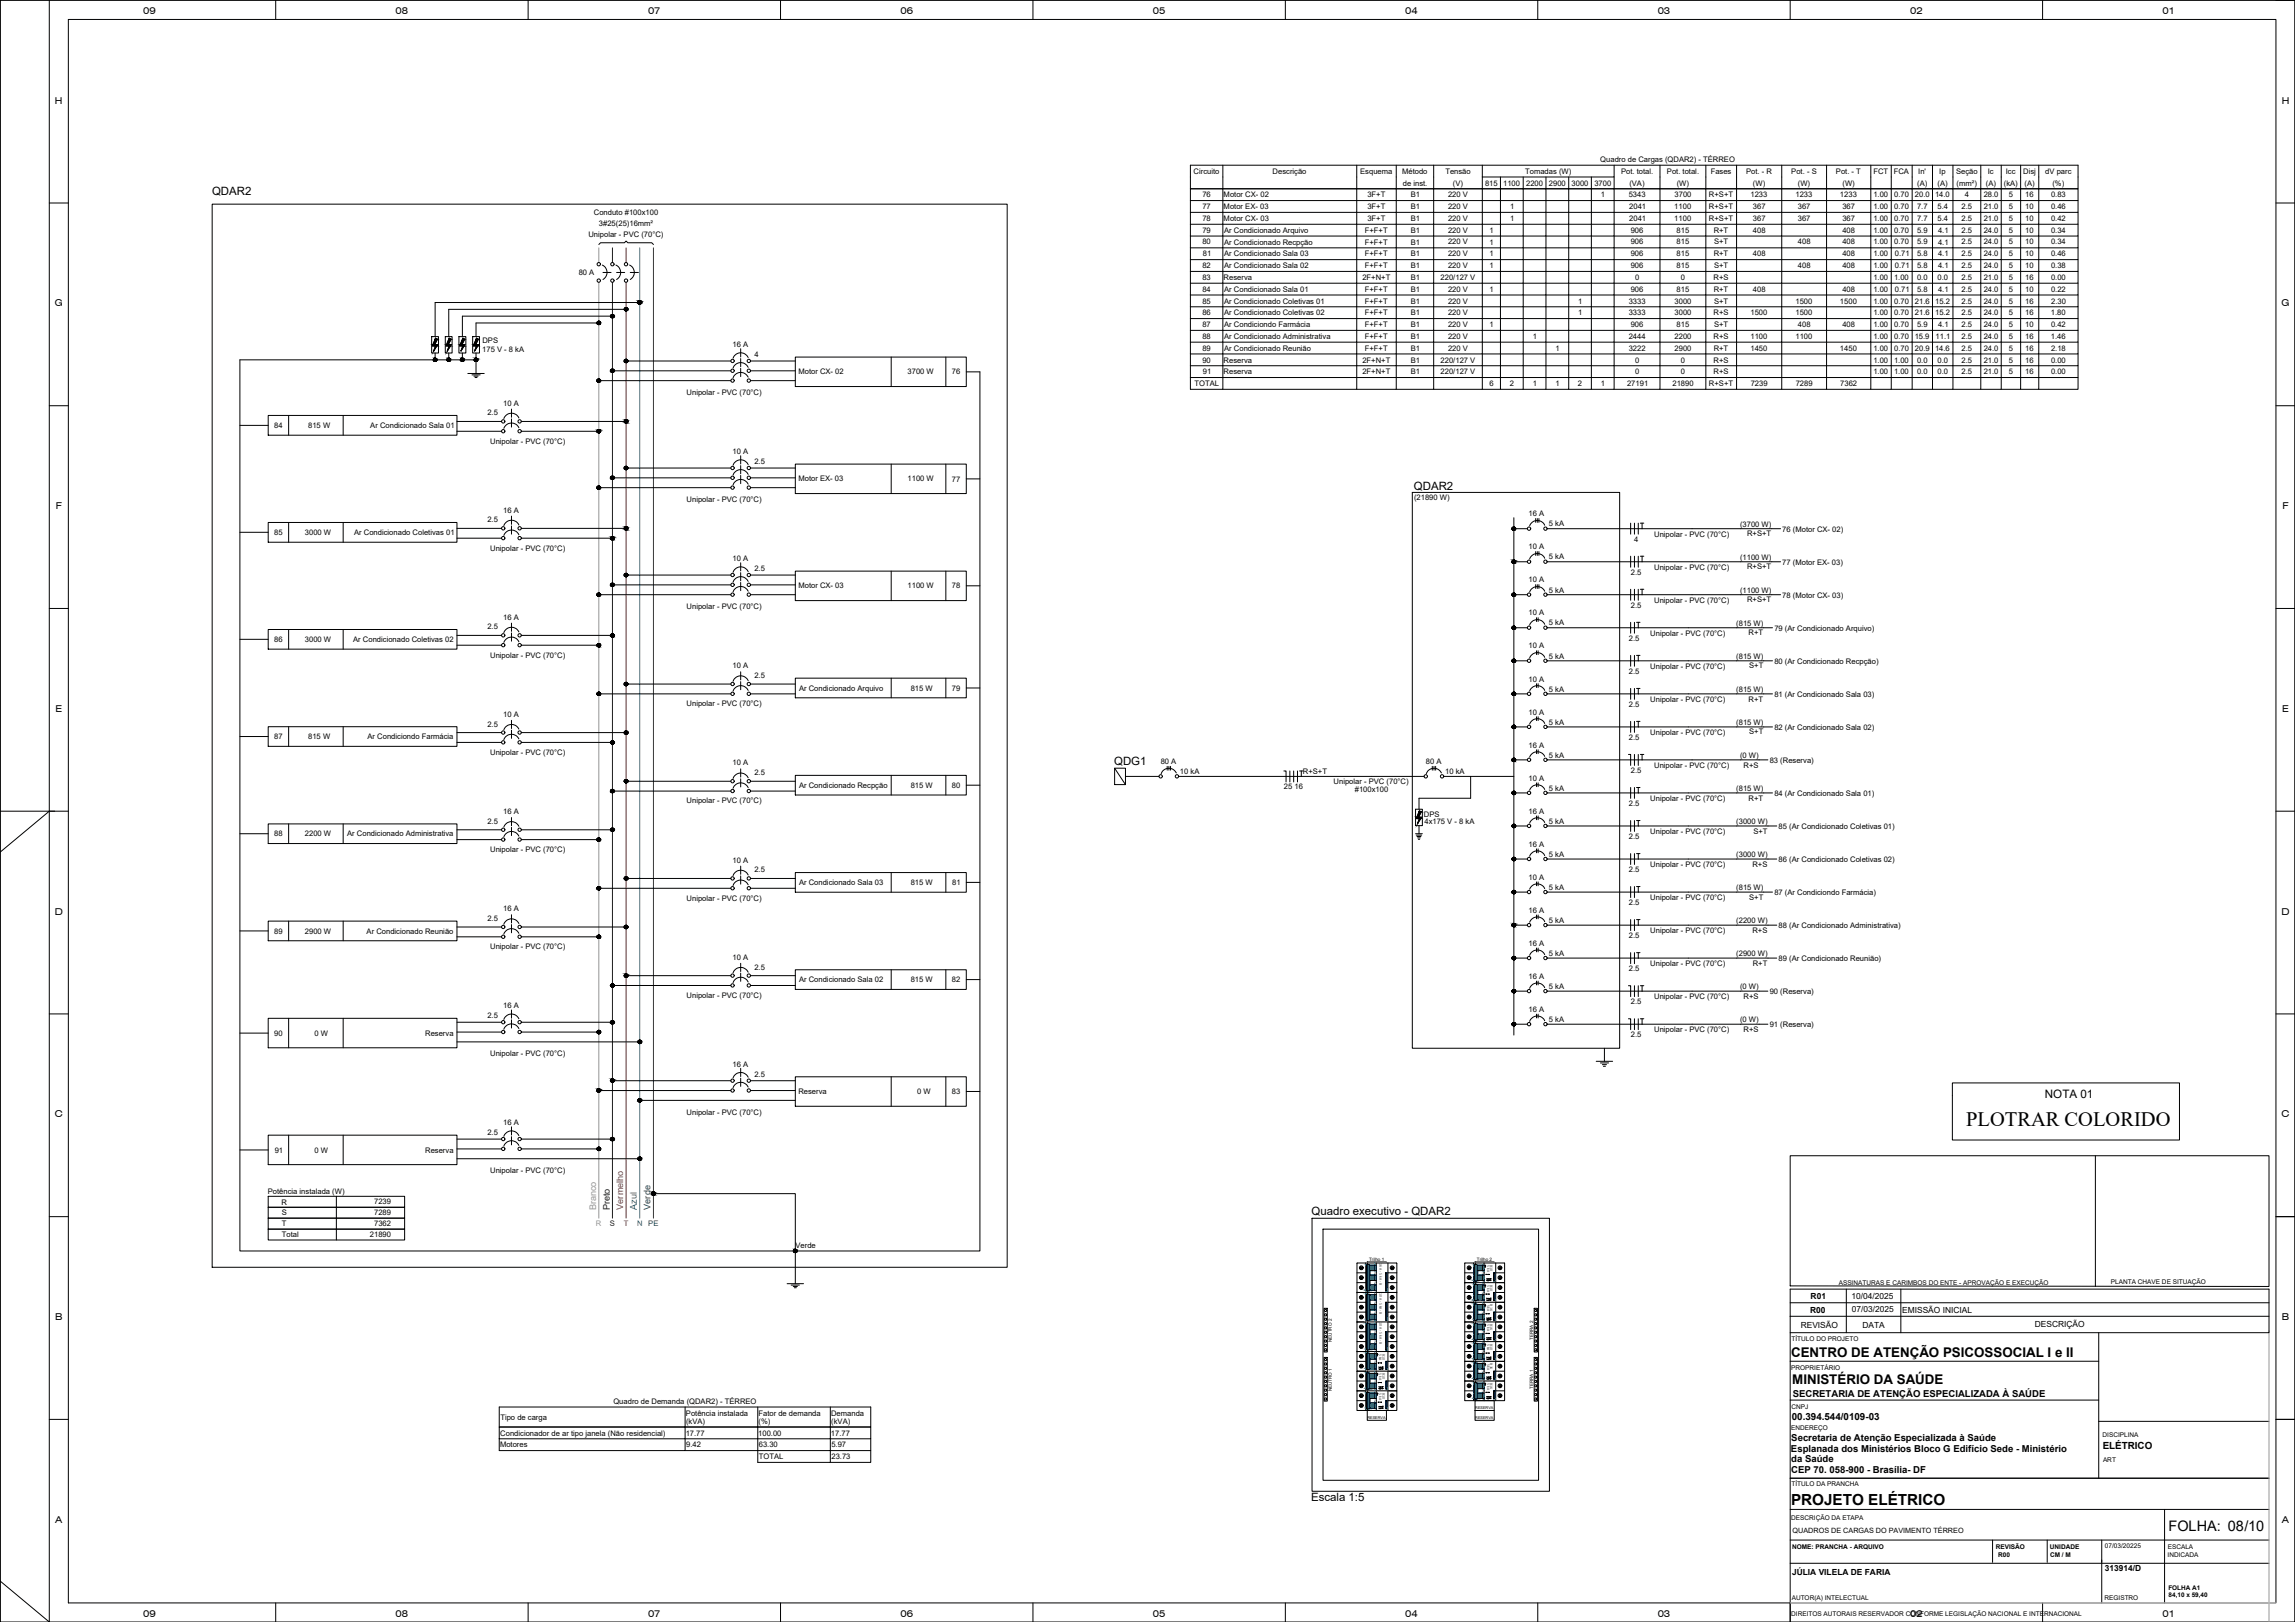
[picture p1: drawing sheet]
<svg xmlns="http://www.w3.org/2000/svg" width="841mm" height="594mm" viewBox="0 0 841 594" stroke-linecap="round" stroke-linejoin="round" font-family="sans-serif">
<defs><g id="words">
<text font-size="7.5" x="720.5" y="412.3">PLOTRAR COLORIDO</text>
<text font-size="5.6" x="656.4" y="551.2">PROJETO ELÉTRICO</text>
<text font-size="5.3" x="794.7" y="560.9">FOLHA: 08/10</text>
<g font-size="4.9">
<text x="656.4" y="497.1">CENTRO DE ATENÇÃO PSICOSSOCIAL I e II</text>
<text x="656.8" y="507.1">MINISTÉRIO DA SAÚDE</text>
</g>
<text font-size="4.3" x="749.4" y="402.3">NOTA 01</text>
<g font-size="4.2">
<text x="77.7" y="71.6">QDAR2</text>
<text x="518.1" y="179.3">QDAR2</text>
<text x="408.3" y="280.3">QDG1</text>
<text x="480.6" y="445.1">Quadro executivo - QDAR2</text>
<text x="480.5" y="549.9">Escala 1:5</text>
</g>
<g font-size="3.6">
<text x="656.6" y="520">00.394.544/0109-03</text>
<text x="770.6" y="530.6">ELÉTRICO</text>
</g>
<g font-size="3.5">
<text x="52.5" y="5.1">09</text>
<text x="145" y="5.1">08</text>
<text x="237.5" y="5.1">07</text>
<text x="330" y="5.1">06</text>
<text x="422.5" y="5.1">05</text>
<text x="515" y="5.1">04</text>
<text x="607.5" y="5.1">03</text>
<text x="700" y="5.1">02</text>
<text x="792.5" y="5.1">01</text>
<text x="20.1" y="38">H</text>
<text x="836.2" y="38">H</text>
<text x="20.1" y="112.2">G</text>
<text x="836.1" y="112.2">G</text>
<text x="20.4" y="186.5">F</text>
<text x="836.4" y="186.5">F</text>
<text x="20.3" y="260.7">E</text>
<text x="836.3" y="260.7">E</text>
<text x="20.1" y="335">D</text>
<text x="836.1" y="335">D</text>
<text x="20.1" y="409.2">C</text>
<text x="836.1" y="409.2">C</text>
<text x="20.2" y="483.5">B</text>
<text x="836.2" y="483.5">B</text>
<text x="657" y="511.8">SECRETARIA DE ATENÇÃO ESPECIALIZADA À SAÚDE</text>
<text x="656.4" y="527.7">Secretaria de Atenção Especializada à Saúde</text>
<text x="656.3" y="531.6">Esplanada dos Ministérios Bloco G Edifício Sede - Ministério</text>
<text x="656.4" y="539.5">CEP 70. 058-900 - Brasília- DF</text>
<text x="656.4" y="535.6">da Saúde</text>
<text x="20.2" y="557.7">A</text>
<text x="836.2" y="557.7">A</text>
<text x="52.5" y="592.1">09</text>
<text x="145" y="592.1">08</text>
<text x="237.5" y="592.1">07</text>
<text x="330" y="592.1">06</text>
<text x="422.5" y="592.1">05</text>
<text x="515" y="592.1">04</text>
<text x="607.5" y="592.1">03</text>
<text x="700" y="592.1">02</text>
<text x="792.5" y="592.1">01</text>
</g>
<text font-size="3.4" fill="#939598" x="218.4" y="443.3" transform="rotate(-90 218.4 443.3)">Branco</text>
<text font-size="3.4" fill="#1e1e1e" x="223.4" y="443.3" transform="rotate(-90 223.4 443.3)">Preto</text>
<text font-size="3.4" fill="#cd2027" x="228.4" y="443.1" transform="rotate(-90 228.4 443.1)">Vermelho</text>
<text font-size="3.4" fill="#007ca5" x="233.4" y="443.1" transform="rotate(-90 233.4 443.1)">Azul</text>
<text font-size="3.4" fill="#136734" x="238.4" y="443.1" transform="rotate(-90 238.4 443.1)">Verde</text>
<g font-size="3.1">
<text x="663.5" y="475.9">R01</text>
<text x="678.5" y="475.7">10/04/2025</text>
<text x="663.3" y="480.9">R00</text>
<text x="678.7" y="480.6">07/03/2025</text>
<text x="697.1" y="480.9">EMISSÃO INICIAL</text>
<text x="659.9" y="486.4">REVISÃO</text>
<text x="682.5" y="486.3">DATA</text>
<text x="745.7" y="486">DESCRIÇÃO</text>
<text x="771.3" y="575.5">313914/D</text>
<text x="656.7" y="576.8">JÚLIA VILELA DE FARIA</text>
</g>
<g font-size="2.8">
<text x="586.4" y="59.5">Quadro de Cargas (QDAR2) - TÉRREO</text>
<text x="437.4" y="63.6">Circuito</text>
<text x="466.4" y="63.8">Descrição</text>
<text x="498.5" y="63.8">Esquema</text>
<text x="513.8" y="63.6">Método</text>
<text x="529.7" y="63.6">Tensão</text>
<text x="558.9" y="63.8">Tomadas (W)</text>
<text x="594" y="63.6">Pot. total.</text>
<text x="610.9" y="63.6">Pot. total.</text>
<text x="626.9" y="63.6">Fases</text>
<text x="639.9" y="63.6">Pot. - R</text>
<text x="656.4" y="63.6">Pot. - S</text>
<text x="672.8" y="63.6">Pot. - T</text>
<text x="686.5" y="63.6">FCT</text>
<text x="694" y="63.6">FCA</text>
<text x="703" y="63.7">In'</text>
<text x="710.7" y="63.8">Ip</text>
<text x="716.8" y="63.8">Seção</text>
<text x="728.4" y="63.6">Ic</text>
<text x="735" y="63.6">Icc</text>
<text x="741.5" y="63.8">Disj</text>
<text x="749.5" y="63.8">dV parc</text>
<text x="514.1" y="68">de inst.</text>
<text x="532.4" y="68.1">(V)</text>
<text x="544.2" y="68">815</text>
<text x="550.8" y="68">1100</text>
<text x="559.3" y="68">2200</text>
<text x="567.6" y="68">2900</text>
<text x="575.9" y="68">3000</text>
<text x="584.3" y="68">3700</text>
<text x="597.1" y="68.1">(VA)</text>
<text x="614.5" y="68.1">(W)</text>
<text x="642.4" y="68.1">(W)</text>
<text x="658.9" y="68.1">(W)</text>
<text x="675.2" y="68.1">(W)</text>
<text x="702.5" y="68.1">(A)</text>
<text x="710" y="68.1">(A)</text>
<text x="717" y="68.1">(mm²)</text>
<text x="727.7" y="68.1">(A)</text>
<text x="734.3" y="68.1">(kA)</text>
<text x="741.9" y="68.1">(A)</text>
<text x="752.1" y="68.1">(%)</text>
<text x="440.6" y="72.3">76</text>
<text x="440.6" y="76.6">77</text>
<text x="448.4" y="72.3">Motor CX- 02</text>
<text x="448.4" y="76.6">Motor EX- 03</text>
<text x="501.1" y="72.3">3F+T</text>
<text x="501.1" y="76.6">3F+T</text>
<text x="517" y="72.3">B1</text>
<text x="517" y="76.6">B1</text>
<text x="530.6" y="72.3">220 V</text>
<text x="530.6" y="76.6">220 V</text>
<text x="553.4" y="76.6">1</text>
<text x="586.7" y="72.3">1</text>
<text x="596.8" y="72.3">5343</text>
<text x="597.1" y="76.6">2041</text>
<text x="613.6" y="76.6">1100</text>
<text x="613.6" y="72.3">3700</text>
<text x="626.3" y="72.3">R+S+T</text>
<text x="626.3" y="76.6">R+S+T</text>
<text x="641.5" y="72.3">1233</text>
<text x="642.4" y="76.6">367</text>
<text x="658" y="72.3">1233</text>
<text x="658.8" y="76.6">367</text>
<text x="674.3" y="72.3">1233</text>
<text x="675.2" y="76.6">367</text>
<text x="686.5" y="72.3">1.00</text>
<text x="686.5" y="76.6">1.00</text>
<text x="694.2" y="72.3">0.70</text>
<text x="694.2" y="76.6">0.70</text>
<text x="701.7" y="72.3">20.0</text>
<text x="702.5" y="76.6">7.7</text>
<text x="709.1" y="72.3">14.0</text>
<text x="710" y="76.6">5.4</text>
<text x="718.8" y="76.6">2.5</text>
<text x="720" y="72.3">4</text>
<text x="726.9" y="72.3">28.0</text>
<text x="726.9" y="76.6">21.0</text>
<text x="736.2" y="72.3">5</text>
<text x="736.2" y="76.6">5</text>
<text x="742.2" y="72.3">16</text>
<text x="742.2" y="76.6">10</text>
<text x="751.6" y="72.3">0.83</text>
<text x="751.6" y="76.6">0.46</text>
<text x="217.6" y="78.8">Conduto #100x100</text>
<text x="219.5" y="82.9">3#25(25)16mm²</text>
<text x="440.6" y="80.9">78</text>
<text x="448.4" y="80.9">Motor CX- 03</text>
<text x="501.1" y="80.9">3F+T</text>
<text x="517" y="81">B1</text>
<text x="530.6" y="80.9">220 V</text>
<text x="553.4" y="81">1</text>
<text x="597.1" y="80.9">2041</text>
<text x="613.6" y="80.9">1100</text>
<text x="626.3" y="80.9">R+S+T</text>
<text x="642.4" y="80.9">367</text>
<text x="658.8" y="80.9">367</text>
<text x="675.2" y="80.9">367</text>
<text x="686.5" y="80.9">1.00</text>
<text x="694.2" y="80.9">0.70</text>
<text x="702.5" y="81">7.7</text>
<text x="710" y="80.9">5.4</text>
<text x="718.8" y="80.9">2.5</text>
<text x="726.9" y="80.9">21.0</text>
<text x="736.2" y="80.9">5</text>
<text x="742.2" y="80.9">10</text>
<text x="751.6" y="80.9">0.42</text>
<text x="215.6" y="86.8">Unipolar - PVC (70°C)</text>
<text x="440.6" y="85.2">79</text>
<text x="440.6" y="89.5">80</text>
<text x="448.6" y="85.4">Ar Condicionado Arquivo</text>
<text x="448.6" y="89.7">Ar Condicionado Recpção</text>
<text x="500.2" y="85.3">F+F+T</text>
<text x="500.2" y="89.6">F+F+T</text>
<text x="517" y="85.3">B1</text>
<text x="517" y="89.6">B1</text>
<text x="530.6" y="85.2">220 V</text>
<text x="530.6" y="89.5">220 V</text>
<text x="545.9" y="85.3">1</text>
<text x="545.9" y="89.6">1</text>
<text x="597.6" y="85.2">906</text>
<text x="597.6" y="89.5">906</text>
<text x="614.4" y="85.2">815</text>
<text x="614.4" y="89.5">815</text>
<text x="628" y="85.3">R+T</text>
<text x="628.1" y="89.5">S+T</text>
<text x="642.4" y="85.2">408</text>
<text x="658.9" y="89.5">408</text>
<text x="675.2" y="85.2">408</text>
<text x="675.2" y="89.5">408</text>
<text x="686.5" y="85.2">1.00</text>
<text x="686.5" y="89.5">1.00</text>
<text x="694.2" y="85.2">0.70</text>
<text x="694.2" y="89.5">0.70</text>
<text x="702.5" y="85.2">5.9</text>
<text x="702.5" y="89.5">5.9</text>
<text x="710.2" y="85.3">4.1</text>
<text x="710.2" y="89.6">4.1</text>
<text x="718.8" y="85.2">2.5</text>
<text x="718.8" y="89.5">2.5</text>
<text x="726.9" y="85.2">24.0</text>
<text x="726.9" y="89.5">24.0</text>
<text x="736.2" y="85.2">5</text>
<text x="736.2" y="89.5">5</text>
<text x="742.2" y="85.2">10</text>
<text x="742.2" y="89.5">10</text>
<text x="751.6" y="85.2">0.34</text>
<text x="751.6" y="89.5">0.34</text>
<text x="440.8" y="93.9">81</text>
<text x="448.6" y="93.9">Ar Condicionado Sala 03</text>
<text x="500.2" y="93.9">F+F+T</text>
<text x="517" y="93.9">B1</text>
<text x="530.6" y="93.9">220 V</text>
<text x="545.9" y="93.9">1</text>
<text x="597.6" y="93.9">906</text>
<text x="614.4" y="93.9">815</text>
<text x="628" y="93.9">R+T</text>
<text x="642.4" y="93.9">408</text>
<text x="675.2" y="93.9">408</text>
<text x="686.5" y="93.9">1.00</text>
<text x="694.4" y="93.9">0.71</text>
<text x="702.5" y="93.9">5.8</text>
<text x="710.2" y="93.9">4.1</text>
<text x="718.8" y="93.9">2.5</text>
<text x="726.9" y="93.9">24.0</text>
<text x="736.2" y="93.9">5</text>
<text x="742.2" y="93.9">10</text>
<text x="751.6" y="93.9">0.46</text>
<text x="212.1" y="100.8">80 A</text>
<text x="440.6" y="98.2">82</text>
<text x="448.6" y="98.2">Ar Condicionado Sala 02</text>
<text x="500.2" y="98.2">F+F+T</text>
<text x="517" y="98.2">B1</text>
<text x="530.6" y="98.2">220 V</text>
<text x="545.9" y="98.2">1</text>
<text x="597.6" y="98.2">906</text>
<text x="614.4" y="98.2">815</text>
<text x="628.1" y="98.2">S+T</text>
<text x="658.9" y="98.2">408</text>
<text x="675.2" y="98.2">408</text>
<text x="686.5" y="98.2">1.00</text>
<text x="694.4" y="98.2">0.71</text>
<text x="702.5" y="98.2">5.8</text>
<text x="710.2" y="98.2">4.1</text>
<text x="718.8" y="98.2">2.5</text>
<text x="726.9" y="98.2">24.0</text>
<text x="736.2" y="98.2">5</text>
<text x="742.2" y="98.2">10</text>
<text x="751.6" y="98.2">0.38</text>
<text x="440.6" y="102.5">83</text>
<text x="440.6" y="106.9">84</text>
<text x="448.4" y="102.5">Reserva</text>
<text x="448.6" y="106.9">Ar Condicionado Sala 01</text>
<text x="499.3" y="102.5">2F+N+T</text>
<text x="500.2" y="106.9">F+F+T</text>
<text x="517" y="102.5">B1</text>
<text x="517" y="106.9">B1</text>
<text x="527.9" y="102.5">220/127 V</text>
<text x="530.6" y="106.9">220 V</text>
<text x="545.9" y="106.9">1</text>
<text x="597.6" y="106.9">906</text>
<text x="599.2" y="102.5">0</text>
<text x="614.4" y="106.9">815</text>
<text x="616" y="102.5">0</text>
<text x="628" y="102.5">R+S</text>
<text x="628" y="106.9">R+T</text>
<text x="642.4" y="106.9">408</text>
<text x="675.2" y="106.9">408</text>
<text x="686.5" y="102.5">1.00</text>
<text x="686.5" y="106.9">1.00</text>
<text x="694.1" y="102.5">1.00</text>
<text x="694.4" y="106.9">0.71</text>
<text x="702.5" y="102.5">0.0</text>
<text x="702.5" y="106.9">5.8</text>
<text x="710" y="102.5">0.0</text>
<text x="710.2" y="106.9">4.1</text>
<text x="718.8" y="102.5">2.5</text>
<text x="718.8" y="106.9">2.5</text>
<text x="726.9" y="102.5">21.0</text>
<text x="726.9" y="106.9">24.0</text>
<text x="736.2" y="102.5">5</text>
<text x="736.2" y="106.9">5</text>
<text x="742.2" y="102.5">16</text>
<text x="742.2" y="106.9">10</text>
<text x="751.6" y="102.5">0.00</text>
<text x="751.6" y="106.9">0.22</text>
<text x="440.6" y="111.2">85</text>
<text x="448.6" y="111.2">Ar Condicionado Coletivas 01</text>
<text x="500.2" y="111.2">F+F+T</text>
<text x="517" y="111.2">B1</text>
<text x="530.6" y="111.2">220 V</text>
<text x="578.3" y="111.2">1</text>
<text x="596.8" y="111.2">3333</text>
<text x="613.6" y="111.2">3000</text>
<text x="628.1" y="111.2">S+T</text>
<text x="658" y="111.2">1500</text>
<text x="674.3" y="111.2">1500</text>
<text x="686.5" y="111.2">1.00</text>
<text x="694.2" y="111.2">0.70</text>
<text x="701.7" y="111.2">21.6</text>
<text x="709.2" y="111.2">15.2</text>
<text x="718.8" y="111.2">2.5</text>
<text x="726.9" y="111.2">24.0</text>
<text x="736.2" y="111.2">5</text>
<text x="742.2" y="111.2">16</text>
<text x="751.7" y="111.2">2.30</text>
<text x="440.6" y="115.5">86</text>
<text x="440.6" y="119.8">87</text>
<text x="448.6" y="115.5">Ar Condicionado Coletivas 02</text>
<text x="448.6" y="119.8">Ar Condiciondo Farmácia</text>
<text x="500.2" y="115.5">F+F+T</text>
<text x="500.2" y="119.8">F+F+T</text>
<text x="517" y="115.5">B1</text>
<text x="517" y="119.8">B1</text>
<text x="530.6" y="115.5">220 V</text>
<text x="530.6" y="119.8">220 V</text>
<text x="545.9" y="119.8">1</text>
<text x="578.3" y="115.5">1</text>
<text x="596.8" y="115.5">3333</text>
<text x="597.6" y="119.8">906</text>
<text x="613.6" y="115.5">3000</text>
<text x="614.4" y="119.8">815</text>
<text x="628" y="115.5">R+S</text>
<text x="628.1" y="119.8">S+T</text>
<text x="641.5" y="115.5">1500</text>
<text x="658" y="115.5">1500</text>
<text x="658.9" y="119.8">408</text>
<text x="675.2" y="119.8">408</text>
<text x="686.5" y="115.5">1.00</text>
<text x="686.5" y="119.8">1.00</text>
<text x="694.2" y="115.5">0.70</text>
<text x="694.2" y="119.8">0.70</text>
<text x="701.7" y="115.5">21.6</text>
<text x="702.5" y="119.8">5.9</text>
<text x="709.2" y="115.5">15.2</text>
<text x="710.2" y="119.8">4.1</text>
<text x="718.8" y="115.5">2.5</text>
<text x="718.8" y="119.8">2.5</text>
<text x="726.9" y="115.5">24.0</text>
<text x="726.9" y="119.8">24.0</text>
<text x="736.2" y="115.5">5</text>
<text x="736.2" y="119.8">5</text>
<text x="742.2" y="115.5">16</text>
<text x="742.2" y="119.8">10</text>
<text x="751.5" y="115.5">1.80</text>
<text x="751.6" y="119.8">0.42</text>
<text x="176.8" y="125.7">DPS</text>
<text x="440.6" y="124.1">88</text>
<text x="448.6" y="124.1">Ar Condicionado Administrativa</text>
<text x="500.2" y="124.2">F+F+T</text>
<text x="517" y="124.2">B1</text>
<text x="530.6" y="124.1">220 V</text>
<text x="561.7" y="124.2">1</text>
<text x="596.8" y="124.2">2444</text>
<text x="613.6" y="124.1">2200</text>
<text x="628" y="124.1">R+S</text>
<text x="641.5" y="124.1">1100</text>
<text x="658" y="124.1">1100</text>
<text x="686.5" y="124.1">1.00</text>
<text x="694.2" y="124.1">0.70</text>
<text x="701.7" y="124.1">15.9</text>
<text x="709.3" y="124.2">11.1</text>
<text x="718.8" y="124.1">2.5</text>
<text x="726.9" y="124.1">24.0</text>
<text x="736.2" y="124.1">5</text>
<text x="742.2" y="124.1">16</text>
<text x="751.5" y="124.1">1.46</text>
<text x="176.7" y="128.7">175 V - 8 kA</text>
<text x="268.4" y="127.1">16 A</text>
<text x="276.5" y="130.8">4</text>
<text x="440.6" y="128.5">89</text>
<text x="448.6" y="128.5">Ar Condicionado Reunião</text>
<text x="500.2" y="128.5">F+F+T</text>
<text x="517" y="128.5">B1</text>
<text x="530.6" y="128.5">220 V</text>
<text x="570" y="128.5">1</text>
<text x="596.8" y="128.5">3222</text>
<text x="613.6" y="128.5">2900</text>
<text x="628" y="128.5">R+T</text>
<text x="641.5" y="128.5">1450</text>
<text x="674.3" y="128.5">1450</text>
<text x="686.5" y="128.5">1.00</text>
<text x="694.2" y="128.5">0.70</text>
<text x="701.7" y="128.5">20.9</text>
<text x="709.1" y="128.5">14.6</text>
<text x="718.8" y="128.5">2.5</text>
<text x="726.9" y="128.5">24.0</text>
<text x="736.2" y="128.5">5</text>
<text x="742.2" y="128.5">16</text>
<text x="751.6" y="128.5">2.18</text>
<text x="292.6" y="137.1">Motor CX- 02</text>
<text x="332.6" y="137.1">3700 W</text>
<text x="348.8" y="137.1">76</text>
<text x="440.6" y="132.8">90</text>
<text x="440.8" y="137.1">91</text>
<text x="448.4" y="132.8">Reserva</text>
<text x="448.4" y="137.1">Reserva</text>
<text x="499.3" y="132.8">2F+N+T</text>
<text x="499.3" y="137.1">2F+N+T</text>
<text x="517" y="132.8">B1</text>
<text x="517" y="137.1">B1</text>
<text x="527.9" y="132.8">220/127 V</text>
<text x="527.9" y="137.1">220/127 V</text>
<text x="599.2" y="132.8">0</text>
<text x="599.2" y="137.1">0</text>
<text x="616" y="132.8">0</text>
<text x="616" y="137.1">0</text>
<text x="628" y="132.8">R+S</text>
<text x="628" y="137.1">R+S</text>
<text x="686.5" y="132.8">1.00</text>
<text x="686.5" y="137.1">1.00</text>
<text x="694.1" y="132.8">1.00</text>
<text x="694.1" y="137.1">1.00</text>
<text x="702.5" y="132.8">0.0</text>
<text x="702.5" y="137.1">0.0</text>
<text x="710" y="132.8">0.0</text>
<text x="710" y="137.1">0.0</text>
<text x="718.8" y="132.8">2.5</text>
<text x="718.8" y="137.1">2.5</text>
<text x="726.9" y="132.8">21.0</text>
<text x="726.9" y="137.1">21.0</text>
<text x="736.2" y="132.8">5</text>
<text x="736.2" y="137.1">5</text>
<text x="742.2" y="132.8">16</text>
<text x="742.2" y="137.1">16</text>
<text x="751.6" y="132.8">0.00</text>
<text x="751.6" y="137.1">0.00</text>
<text x="437.7" y="141.4">TOTAL</text>
<text x="545.8" y="141.4">6</text>
<text x="553.3" y="141.4">2</text>
<text x="561.7" y="141.4">1</text>
<text x="570" y="141.4">1</text>
<text x="578.3" y="141.4">2</text>
<text x="586.7" y="141.4">1</text>
<text x="596.3" y="141.4">27191</text>
<text x="612.9" y="141.4">21890</text>
<text x="626.3" y="141.4">R+S+T</text>
<text x="641.5" y="141.4">7239</text>
<text x="658.1" y="141.4">7289</text>
<text x="674.4" y="141.4">7362</text>
<text x="184.4" y="148.6">10 A</text>
<text x="251.6" y="144.7">Unipolar - PVC (70°C)</text>
<text x="178.6" y="152.2">2.5</text>
<text x="100.5" y="156.7">84</text>
<text x="112.9" y="156.7">815 W</text>
<text x="135.7" y="156.7">Ar Condicionado Sala 01</text>
<text x="179.6" y="162.4">Unipolar - PVC (70°C)</text>
<text x="268.4" y="166.3">10 A</text>
<text x="276.5" y="169.9">2.5</text>
<text x="292.6" y="176.3">Motor EX- 03</text>
<text x="332.6" y="176.3">1100 W</text>
<text x="348.8" y="176.4">77</text>
<text x="251.6" y="183.9">Unipolar - PVC (70°C)</text>
<text x="518.2" y="183.2">(21890 W)</text>
<text x="178.6" y="191.4">2.5</text>
<text x="184.4" y="187.8">16 A</text>
<text x="560.2" y="189.1">16 A</text>
<text x="100.5" y="195.9">85</text>
<text x="111.7" y="195.9">3000 W</text>
<text x="129.8" y="195.9">Ar Condicionado Coletivas 01</text>
<text x="567.6" y="192.8">5 kA</text>
<text x="606.2" y="196.5">Unipolar - PVC (70°C)</text>
<text x="637.7" y="192.9">(3700 W)</text>
<text x="640.2" y="196.4">R+S+T</text>
<text x="653.1" y="194.7">76 (Motor CX- 02)</text>
<text x="179.6" y="201.6">Unipolar - PVC (70°C)</text>
<text x="560.2" y="201.2">10 A</text>
<text x="598.8" y="198.4">4</text>
<text x="268.4" y="205.5">10 A</text>
<text x="276.5" y="209.1">2.5</text>
<text x="567.6" y="204.9">5 kA</text>
<text x="606.2" y="208.6">Unipolar - PVC (70°C)</text>
<text x="637.7" y="205">(1100 W)</text>
<text x="640.2" y="208.5">R+S+T</text>
<text x="653.1" y="206.8">77 (Motor EX- 03)</text>
<text x="292.6" y="215.5">Motor CX- 03</text>
<text x="332.6" y="215.5">1100 W</text>
<text x="348.8" y="215.5">78</text>
<text x="560.2" y="213.3">10 A</text>
<text x="597.6" y="210.5">2.5</text>
<text x="567.6" y="217">5 kA</text>
<text x="606.2" y="220.7">Unipolar - PVC (70°C)</text>
<text x="637.7" y="217.1">(1100 W)</text>
<text x="640.2" y="220.6">R+S+T</text>
<text x="653.1" y="218.9">78 (Motor CX- 03)</text>
<text x="184.4" y="227">16 A</text>
<text x="251.6" y="223.1">Unipolar - PVC (70°C)</text>
<text x="560.2" y="225.4">10 A</text>
<text x="597.6" y="222.6">2.5</text>
<text x="178.6" y="230.6">2.5</text>
<text x="567.6" y="229.1">5 kA</text>
<text x="604.8" y="232.8">Unipolar - PVC (70°C)</text>
<text x="636.3" y="229.2">(815 W)</text>
<text x="640.8" y="232.7">R+T</text>
<text x="650.2" y="231">79 (Ar Condicionado Arquivo)</text>
<text x="100.5" y="235.1">86</text>
<text x="111.7" y="235.1">3000 W</text>
<text x="129.4" y="235.1">Ar Condicionado Coletivas 02</text>
<text x="560.2" y="237.5">10 A</text>
<text x="596.9" y="234.7">2.5</text>
<text x="179.6" y="240.8">Unipolar - PVC (70°C)</text>
<text x="268.4" y="244.7">10 A</text>
<text x="567.6" y="241.2">5 kA</text>
<text x="604.8" y="244.9">Unipolar - PVC (70°C)</text>
<text x="636.3" y="241.3">(815 W)</text>
<text x="641" y="244.8">S+T</text>
<text x="650.2" y="243.1">80 (Ar Condicionado Recpção)</text>
<text x="276.5" y="248.3">2.5</text>
<text x="560.2" y="249.6">10 A</text>
<text x="596.9" y="246.8">2.5</text>
<text x="292.8" y="253.1">Ar Condicionado Arquivo</text>
<text x="333.7" y="253">815 W</text>
<text x="348.8" y="253">79</text>
<text x="567.6" y="253.3">5 kA</text>
<text x="604.8" y="257">Unipolar - PVC (70°C)</text>
<text x="636.3" y="253.4">(815 W)</text>
<text x="640.8" y="256.9">R+T</text>
<text x="650.2" y="255.2">81 (Ar Condicionado Sala 03)</text>
<text x="184.4" y="262.5">10 A</text>
<text x="251.6" y="258.6">Unipolar - PVC (70°C)</text>
<text x="560.2" y="261.7">10 A</text>
<text x="596.9" y="258.9">2.5</text>
<text x="178.6" y="266.2">2.5</text>
<text x="567.6" y="265.4">5 kA</text>
<text x="604.8" y="269.1">Unipolar - PVC (70°C)</text>
<text x="636.3" y="265.5">(815 W)</text>
<text x="641" y="269">S+T</text>
<text x="650.2" y="267.3">82 (Ar Condicionado Sala 02)</text>
<text x="100.5" y="270.7">87</text>
<text x="112.9" y="270.7">815 W</text>
<text x="134.7" y="270.7">Ar Condiciondo Farmácia</text>
<text x="560.2" y="273.8">16 A</text>
<text x="596.9" y="271">2.5</text>
<text x="179.6" y="276.5">Unipolar - PVC (70°C)</text>
<text x="268.4" y="280.3">10 A</text>
<text x="425.4" y="279.8">80 A</text>
<text x="522.5" y="279.8">80 A</text>
<text x="567.6" y="277.5">5 kA</text>
<text x="606.2" y="281.2">Unipolar - PVC (70°C)</text>
<text x="637.7" y="277.6">(0 W)</text>
<text x="638.9" y="281.1">R+S</text>
<text x="648.5" y="279.4">83 (Reserva)</text>
<text x="276.5" y="283.9">2.5</text>
<text x="432.4" y="283.6">10 kA</text>
<text x="477.5" y="283.6">R+S+T</text>
<text x="488.7" y="287.2">Unipolar - PVC (70°C)</text>
<text x="529.6" y="283.6">10 kA</text>
<text x="560.2" y="285.9">10 A</text>
<text x="597.6" y="283.1">2.5</text>
<text x="292.8" y="288.7">Ar Condicionado Recpção</text>
<text x="333.7" y="288.6">815 W</text>
<text x="348.8" y="288.6">80</text>
<text x="470.5" y="289.2">25 16</text>
<text x="496.5" y="290">#100x100</text>
<text x="567.6" y="289.6">5 kA</text>
<text x="604.8" y="293.3">Unipolar - PVC (70°C)</text>
<text x="636.3" y="289.7">(815 W)</text>
<text x="640.8" y="293.2">R+T</text>
<text x="650.2" y="291.5">84 (Ar Condicionado Sala 01)</text>
<text x="184.4" y="298.1">16 A</text>
<text x="251.6" y="294.2">Unipolar - PVC (70°C)</text>
<text x="521.8" y="299.1">DPS</text>
<text x="560.2" y="298">16 A</text>
<text x="596.9" y="295.2">2.5</text>
<text x="178.6" y="301.7">2.5</text>
<text x="522" y="301.9">4x175 V - 8 kA</text>
<text x="567.6" y="301.7">5 kA</text>
<text x="604.8" y="305.4">Unipolar - PVC (70°C)</text>
<text x="636.3" y="301.8">(3000 W)</text>
<text x="642.6" y="305.3">S+T</text>
<text x="651.8" y="303.6">85 (Ar Condicionado Coletivas 01)</text>
<text x="100.5" y="306.3">88</text>
<text x="111.7" y="306.3">2200 W</text>
<text x="127.2" y="306.3">Ar Condicionado Administrativa</text>
<text x="560.2" y="310.1">16 A</text>
<text x="596.9" y="307.3">2.5</text>
<text x="179.6" y="312.1">Unipolar - PVC (70°C)</text>
<text x="268.4" y="315.9">10 A</text>
<text x="567.6" y="313.8">5 kA</text>
<text x="604.8" y="317.5">Unipolar - PVC (70°C)</text>
<text x="636.3" y="313.9">(3000 W)</text>
<text x="642.2" y="317.4">R+S</text>
<text x="651.8" y="315.7">86 (Ar Condicionado Coletivas 02)</text>
<text x="276.5" y="319.5">2.5</text>
<text x="560.2" y="322.2">10 A</text>
<text x="596.9" y="319.4">2.5</text>
<text x="251.6" y="329.8">Unipolar - PVC (70°C)</text>
<text x="292.8" y="324.1">Ar Condicionado Sala 03</text>
<text x="333.7" y="324.2">815 W</text>
<text x="349" y="324.2">81</text>
<text x="567.6" y="325.9">5 kA</text>
<text x="604.8" y="329.6">Unipolar - PVC (70°C)</text>
<text x="636.3" y="326">(815 W)</text>
<text x="641" y="329.5">S+T</text>
<text x="650.2" y="327.8">87 (Ar Condiciondo Farmácia)</text>
<text x="184.4" y="333.7">16 A</text>
<text x="560.2" y="334.3">16 A</text>
<text x="596.9" y="331.5">2.5</text>
<text x="100.5" y="341.9">89</text>
<text x="111.7" y="341.9">2900 W</text>
<text x="134.4" y="341.9">Ar Condicionado Reunião</text>
<text x="178.6" y="337.3">2.5</text>
<text x="567.6" y="338">5 kA</text>
<text x="604.8" y="341.7">Unipolar - PVC (70°C)</text>
<text x="636.3" y="338.1">(2200 W)</text>
<text x="642.2" y="341.6">R+S</text>
<text x="651.8" y="339.9">88 (Ar Condicionado Administrativa)</text>
<text x="179.6" y="347.7">Unipolar - PVC (70°C)</text>
<text x="560.2" y="346.4">16 A</text>
<text x="596.9" y="343.6">2.5</text>
<text x="268.4" y="351.6">10 A</text>
<text x="567.6" y="350.1">5 kA</text>
<text x="604.8" y="353.8">Unipolar - PVC (70°C)</text>
<text x="636.3" y="350.2">(2900 W)</text>
<text x="642.3" y="353.7">R+T</text>
<text x="651.8" y="352">89 (Ar Condicionado Reunião)</text>
<text x="276.5" y="355.1">2.5</text>
<text x="292.8" y="359.7">Ar Condicionado Sala 02</text>
<text x="333.7" y="359.7">815 W</text>
<text x="348.8" y="359.7">82</text>
<text x="560.2" y="358.5">16 A</text>
<text x="596.9" y="355.7">2.5</text>
<text x="251.6" y="365.4">Unipolar - PVC (70°C)</text>
<text x="567.6" y="362.2">5 kA</text>
<text x="606.2" y="365.9">Unipolar - PVC (70°C)</text>
<text x="637.7" y="362.3">(0 W)</text>
<text x="638.9" y="365.8">R+S</text>
<text x="648.5" y="364.1">90 (Reserva)</text>
<text x="184.4" y="369.3">16 A</text>
<text x="560.2" y="370.6">16 A</text>
<text x="597.6" y="367.8">2.5</text>
<text x="178.6" y="372.9">2.5</text>
<text x="567.6" y="374.3">5 kA</text>
<text x="637.7" y="374.4">(0 W)</text>
<text x="638.9" y="377.9">R+S</text>
<text x="648.5" y="376.2">91 (Reserva)</text>
<text x="100.5" y="379.3">90</text>
<text x="115.2" y="379.3">0 W</text>
<text x="155.8" y="379.3">Reserva</text>
<text x="597.6" y="379.9">2.5</text>
<text x="606.2" y="378">Unipolar - PVC (70°C)</text>
<text x="179.6" y="386.9">Unipolar - PVC (70°C)</text>
<text x="268.4" y="390.8">16 A</text>
<text x="276.5" y="394.3">2.5</text>
<text x="292.6" y="400.7">Reserva</text>
<text x="336.1" y="400.7">0 W</text>
<text x="348.8" y="400.7">83</text>
<text x="184.4" y="412.1">16 A</text>
<text x="251.6" y="408.2">Unipolar - PVC (70°C)</text>
<text x="178.6" y="415.7">2.5</text>
<text x="100.7" y="422.1">91</text>
<text x="115.2" y="422.1">0 W</text>
<text x="155.8" y="422.1">Reserva</text>
<text x="179.6" y="429.7">Unipolar - PVC (70°C)</text>
<text x="98.2" y="437.2">Potência instalada (W)</text>
<text x="103.2" y="441.2">R</text>
<text x="137.1" y="441.1">7239</text>
<text x="103.2" y="445.1">S</text>
<text x="103.3" y="449.2">T</text>
<text x="137.1" y="445.1">7289</text>
<text x="137.1" y="449.1">7362</text>
<text x="103.3" y="453.2">Total</text>
<text x="135.6" y="453.2">21890</text>
<text x="291.5" y="457.1">Verde</text>
<text x="224.8" y="514.2">Quadro de Demanda (QDAR2) - TÉRREO</text>
<text x="183.4" y="520.1">Tipo de carga</text>
<text x="251.4" y="518.5">Potência instalada</text>
<text x="251.4" y="521.6">(kVA)</text>
<text x="277.9" y="518.5">Fator de demanda</text>
<text x="278" y="521.6">(%)</text>
<text x="304.6" y="518.5">Demanda</text>
<text x="304.6" y="521.6">(kVA)</text>
<text x="183.3" y="525.9">Condicionador de ar tipo janela (Não residencial)</text>
<text x="251.3" y="525.8">17.77</text>
<text x="277.9" y="525.8">100.00</text>
<text x="304.5" y="525.8">17.77</text>
<text x="183.2" y="530.1">Motores</text>
<text x="251.4" y="530.1">9.42</text>
<text x="278.1" y="530.1">63.30</text>
<text x="304.7" y="530.1">5.97</text>
<text x="278.1" y="534.4">TOTAL</text>
<text x="304.7" y="534.4">23.73</text>
</g>
<text font-size="2.8" fill="#939598" x="218.3" y="449.2">R</text>
<text font-size="2.8" fill="#1e1e1e" x="223.5" y="449.1">S</text>
<text font-size="2.8" fill="#cd2027" x="228.6" y="449.2">T</text>
<text font-size="2.8" fill="#007ca5" x="233.5" y="449.2">N</text>
<text font-size="2.8" fill="#136734" x="237.6" y="449.2">PE</text>
<text font-size="2.7" x="656.9" y="561.3">QUADROS DE CARGAS DO PAVIMENTO TÉRREO</text>
<g font-size="2.4">
<text x="673.8" y="470.7">ASSINATURAS E CARIMBOS DO ENTE - APROVAÇÃO E EXECUÇÃO</text>
<text x="773.5" y="470.4">PLANTA CHAVE DE SITUAÇÃO</text>
<text x="656.5" y="491.3">TÍTULO DO PROJETO</text>
<text x="656.4" y="501.9">PROPRIETÁRIO</text>
<text x="656.5" y="516">CNPJ</text>
<text x="656.4" y="523.8">ENDEREÇO</text>
<text x="770.5" y="526.5">DISCIPLINA</text>
<text x="770.7" y="535.4">ART</text>
<text x="656.5" y="544.4">TÍTULO DA PRANCHA</text>
<text x="656.4" y="556.7">DESCRIÇÃO DA ETAPA</text>
<text x="656.7" y="567.3">NOME: PRANCHA - ARQUIVO</text>
<text x="731.4" y="567.3">REVISÃO</text>
<text x="751.2" y="567.3">UNIDADE</text>
<text x="771.4" y="566.9">07/03/20225</text>
<text x="794.4" y="567.3">ESCALA</text>
<text x="732.2" y="570.2">R00</text>
<text x="751.3" y="570.2">CM / M</text>
<text x="794.3" y="570.2">INDICADA</text>
<text x="656.6" y="586">AUTOR(A) INTELECTUAL</text>
<text x="771.2" y="586">REGISTRO</text>
<text x="656.4" y="591.7">DIREITOS AUTORAIS RESERVADOR CONFORME LEGISLAÇÃO NACIONAL E INTERNACIONAL</text>
</g>
<g font-size="2.3">
<text x="794.6" y="582.3">FOLHA A1</text>
<text x="794.7" y="584.9">84,10 x 59,40</text>
</g>
<g font-size="1.7">
<text x="501.7" y="461.8">Trilho 1</text>
<text x="541.2" y="461.8">Trilho 2</text>
<text x="488" y="491.5" transform="rotate(-90 488 491.5)">NEUTRO 2</text>
<text x="561.8" y="490.8" transform="rotate(-90 561.8 490.8)">TERRA 2</text>
<text x="488" y="509.6" transform="rotate(-90 488 509.6)">NEUTRO 1</text>
<text x="561.8" y="508.8" transform="rotate(-90 561.8 508.8)">TERRA 1</text>
</g>
<g font-size="1.4">
<text x="505.6" y="462.7" transform="rotate(90 505.6 462.7)">16 A - 5 kA - B</text>
<text x="544.9" y="463.4" transform="rotate(90 544.9 463.4)">5 kA</text>
<text x="546.1" y="463.4" transform="rotate(90 546.1 463.4)">B10</text>
<text x="505.6" y="473.5" transform="rotate(90 505.6 473.5)">10 A - 5 kA - B</text>
<text x="544.9" y="470.6" transform="rotate(90 544.9 470.6)">5 kA</text>
<text x="546.1" y="470.6" transform="rotate(90 546.1 470.6)">B10</text>
<text x="544.9" y="477.8" transform="rotate(90 544.9 477.8)">5 kA</text>
<text x="546.1" y="477.8" transform="rotate(90 546.1 477.8)">B16</text>
<text x="505.6" y="484.3" transform="rotate(90 505.6 484.3)">10 A - 5 kA - B</text>
<text x="544.9" y="485" transform="rotate(90 544.9 485)">5 kA</text>
<text x="546.1" y="485" transform="rotate(90 546.1 485)">B16</text>
<text x="505.4" y="495.8" transform="rotate(90 505.4 495.8)">5 kA</text>
<text x="506.6" y="495.8" transform="rotate(90 506.6 495.8)">B10</text>
<text x="544.9" y="492.2" transform="rotate(90 544.9 492.2)">5 kA</text>
<text x="546.1" y="492.2" transform="rotate(90 546.1 492.2)">B10</text>
<text x="505.4" y="503" transform="rotate(90 505.4 503)">5 kA</text>
<text x="506.6" y="503" transform="rotate(90 506.6 503)">B10</text>
<text x="544.9" y="499.4" transform="rotate(90 544.9 499.4)">5 kA</text>
<text x="546.1" y="499.4" transform="rotate(90 546.1 499.4)">B16</text>
<text x="544.9" y="506.6" transform="rotate(90 544.9 506.6)">5 kA</text>
<text x="546.1" y="506.6" transform="rotate(90 546.1 506.6)">B16</text>
<text x="505.4" y="510.2" transform="rotate(90 505.4 510.2)">5 kA</text>
<text x="506.6" y="510.2" transform="rotate(90 506.6 510.2)">B10</text>
<text x="501.1" y="519.8">RESERVA</text>
<text x="540.6" y="516.2">RESERVA</text>
<text x="540.6" y="519.8">RESERVA</text>
</g>
<g font-size=".6">
<text x="544.7" y="468" transform="rotate(90 544.7 468)">2</text>
<text x="546.4" y="468" transform="rotate(90 546.4 468)">1</text>
<text x="544.6" y="468.6" transform="rotate(90 544.6 468.6)">4</text>
<text x="546.4" y="468.6" transform="rotate(90 546.4 468.6)">3</text>
<text x="544.6" y="475.8" transform="rotate(90 544.6 475.8)">4</text>
<text x="544.7" y="475.2" transform="rotate(90 544.7 475.2)">2</text>
<text x="546.4" y="475.2" transform="rotate(90 546.4 475.2)">1</text>
<text x="546.4" y="475.8" transform="rotate(90 546.4 475.8)">3</text>
<text x="544.6" y="483" transform="rotate(90 544.6 483)">4</text>
<text x="544.7" y="482.4" transform="rotate(90 544.7 482.4)">2</text>
<text x="546.4" y="482.4" transform="rotate(90 546.4 482.4)">1</text>
<text x="546.4" y="483" transform="rotate(90 546.4 483)">3</text>
<text x="544.6" y="490.2" transform="rotate(90 544.6 490.2)">4</text>
<text x="544.7" y="489.6" transform="rotate(90 544.7 489.6)">2</text>
<text x="546.4" y="489.6" transform="rotate(90 546.4 489.6)">1</text>
<text x="546.4" y="490.2" transform="rotate(90 546.4 490.2)">3</text>
<text x="544.6" y="497.4" transform="rotate(90 544.6 497.4)">4</text>
<text x="544.7" y="496.8" transform="rotate(90 544.7 496.8)">2</text>
<text x="546.4" y="496.8" transform="rotate(90 546.4 496.8)">1</text>
<text x="546.4" y="497.4" transform="rotate(90 546.4 497.4)">3</text>
<text x="505.1" y="501" transform="rotate(90 505.1 501)">4</text>
<text x="505.2" y="500.4" transform="rotate(90 505.2 500.4)">2</text>
<text x="506.9" y="500.4" transform="rotate(90 506.9 500.4)">1</text>
<text x="506.9" y="501" transform="rotate(90 506.9 501)">3</text>
<text x="544.7" y="504" transform="rotate(90 544.7 504)">2</text>
<text x="546.4" y="504" transform="rotate(90 546.4 504)">1</text>
<text x="505.1" y="508.2" transform="rotate(90 505.1 508.2)">4</text>
<text x="505.2" y="507.6" transform="rotate(90 505.2 507.6)">2</text>
<text x="506.9" y="507.5" transform="rotate(90 506.9 507.5)">1</text>
<text x="506.9" y="508.2" transform="rotate(90 506.9 508.2)">3</text>
<text x="544.6" y="504.6" transform="rotate(90 544.6 504.6)">4</text>
<text x="546.4" y="504.6" transform="rotate(90 546.4 504.6)">3</text>
<text x="505.1" y="515.4" transform="rotate(90 505.1 515.4)">4</text>
<text x="505.2" y="514.8" transform="rotate(90 505.2 514.8)">2</text>
<text x="506.9" y="514.7" transform="rotate(90 506.9 514.7)">1</text>
<text x="506.9" y="515.4" transform="rotate(90 506.9 515.4)">3</text>
<text x="544.6" y="511.8" transform="rotate(90 544.6 511.8)">4</text>
<text x="544.7" y="511.2" transform="rotate(90 544.7 511.2)">2</text>
<text x="546.4" y="511.1" transform="rotate(90 546.4 511.1)">1</text>
<text x="546.4" y="511.8" transform="rotate(90 546.4 511.8)">3</text>
</g>
</g></defs>
<!-- layer: Carimbo -->
<path d="M219.4 90.8v5.4M219.4 103.4v342.8" fill="none" stroke="#939598" stroke-width=".37"/>
<!-- layer: DI-Barramento Fase 2 -->
<path d="M224.4 90.8v5.4M224.4 103.4v342.8" fill="none" stroke="#1e1e1e" stroke-width=".37"/>
<!-- layer: Carimbo -->
<path d="M229.4 90.8v5.4M229.4 103.4v342.8" fill="none" stroke="#cd2027" stroke-width=".37"/>
<!-- layer: DI-Barramento Neutro -->
<path d="M234.4 90.8v355.4" fill="none" stroke="#007ca5" stroke-width=".37"/>
<!-- layer: Carimbo -->
<path d="M239.5 90.8v355.4" fill="none" stroke="#136734" stroke-width=".37"/>
<!-- layer: DI-Linhas do diagrama -->
<g fill="#000" stroke="#000" stroke-width=".37">
<path d="M219.4 118.9h.2zM219.4 117.7h.2zM224.4 116.4h.2zM224.4 115.2h.2zM229.3 113.9h.3zM229.3 112.7h.3zM234 111.2h.9zM234.3 111.4h.3zM159 131.4h.9zM159.3 132.4h.2zM159.3 131.2h.2zM164 131.4h.9z"/>
<path d="M164.3 132.4h.2zM164.3 131.2h.2zM174.4 132.4h.2zM219.4 138.8h.2zM224.4 136.4h.2zM224.4 135.2h.2zM229.3 132.8h.3zM229.3 131.6h.3zM219.4 140h.2zM219.4 158.6h.2zM229.3 154.9h.3zM219.4 179.2h.2z"/>
<path d="M219.4 178h.2zM224.4 175.6h.2zM224.4 174.4h.2zM229.3 172h.3zM229.3 170.8h.3zM224.4 197.7h.2zM229.3 194.1h.3zM554.7 194.2h.2zM554.7 193.1h.2zM219.4 218.4h.2zM219.4 217.2h.2zM224.4 214.8h.2z"/>
<path d="M224.4 213.6h.2zM229.3 211.2h.3zM229.3 210h.3zM554.7 206.3h.2zM554.7 218.4h.2zM554.7 217.2h.2zM219.4 236.9h.2zM219.4 235.7h.2zM224.4 233.3h.2zM224.4 232.1h.2zM554.7 230.5h.2zM554.7 229.3h.2z"/>
<path d="M219.4 254.7h.2zM219.4 253.5h.2zM229.3 251.1h.3zM229.3 250h.3zM554.7 242.6h.2zM554.7 254.7h.2zM554.7 241.4h.2zM554.7 253.5h.2zM224.4 272.5h.2zM224.4 271.3h.2zM229.3 268.9h.3zM229.3 267.7h.3z"/>
<path d="M554.7 266.8h.2zM554.7 278.9h.2zM554.7 265.7h.2zM554.7 277.7h.2zM224.4 290.3h.2zM224.4 289.2h.2zM229.3 286.7h.3zM229.3 285.6h.3zM554.7 291h.2zM554.7 289.8h.2zM219.4 308.1h.2zM219.4 306.9h.2z"/>
<path d="M224.4 304.5h.2zM224.4 303.3h.2zM554.7 303.1h.2zM554.7 315.2h.2zM554.7 301.9h.2zM554.7 314h.2zM219.4 325.9h.2zM219.4 324.8h.2zM229.3 322.3h.3zM229.3 321.2h.3zM229.3 338.9h.3zM554.7 327.3h.2z"/>
<path d="M554.7 339.4h.2zM554.7 326.2h.2zM219.4 343.7h.2zM219.4 342.5h.2zM229.3 340.1h.3zM229.3 357.9h.3zM554.7 351.5h.2zM554.7 350.3h.2zM219.4 378.6h.2zM219.4 377.4h.2zM224.4 361.5h.2zM224.4 375h.2z"/>
<path d="M224.4 360.4h.2zM224.4 373.8h.2zM554.7 363.6h.2zM554.7 375.7h.2zM554.7 362.4h.2zM554.7 374.5h.2zM224.4 396.4h.2zM234.3 382.2h.3zM234.3 381h.3zM219.4 400h.2zM224.4 417.8h.2zM224.4 416.6h.2z"/>
<path d="M234 403.5h.9zM234.3 403.6h.3zM234.3 402.4h.3zM219.4 421.4h.2zM219.4 420.2h.2zM234.3 425h.3zM234.3 423.8h.3z"/>
<path d="M219.4 117.7h.2zM219.3 117.7h.3z"/>
<path d="M219.3 117.7h.4zM219.2 117.7h.5z"/>
<path d="M219.3 118.8h.3zM219.3 118.8l.3 .1z"/>
<path d="M219.2 117.7h.5zM219.2 117.7h.5z"/>
<path d="M219.2 118.8h.5zM219.2 118.8h.4z"/>
<path d="M219.2 117.7h.5zM219.1 117.7h.6z"/>
<path d="M219.2 118.8h.5zM219.2 118.8h.5z"/>
<path d="M219.1 117.7l.7 .1zM219.1 117.7l.7 .1z"/>
<path d="M219.1 118.8h.6zM219.1 118.8h.6z"/>
<path d="M219.1 117.8h.7zM219.1 117.8h.7z"/>
<path d="M219.1 118.8h.7zM219.1 118.8h.6z"/>
<path d="M219.1 117.8l.8 .1zM219.1 117.8l.8 .1z"/>
<path d="M219.1 118.8h.7zM219.1 118.8h.7z"/>
<path d="M219 117.9h.9zM219 117.9h.9z"/>
<path d="M219 118.7h.9zM219 118.7l.8 .1z"/>
<path d="M219 117.9l.9 .1zM219 117.9l.9 .1z"/>
<path d="M219 118.7h.9zM219 118.7h.9z"/>
<path d="M218.9 118h1zM218.9 118h1z"/>
<path d="M218.9 118h1.1zM218.9 118h1.1z"/>
<path d="M218.9 118.6h1zM218.9 118.6h1z"/>
<path d="M218.9 118.6h1zM218.9 118.6l1 .1z"/>
<path d="M218.9 118l1.1 .1zM218.9 118l1.1 .1z"/>
<path d="M218.9 118.1h1.1zM218.8 118.1h1.2z"/>
<path d="M218.9 118.5h1.1zM218.9 118.5h1.1z"/>
<path d="M218.9 118.5h1.1zM218.9 118.5l1 .1z"/>
<path d="M218.8 118.1l1.2 .1zM218.8 118.1l1.2 .1z"/>
<path d="M218.8 118.2h1.2zM218.8 118.2h1.2z"/>
<path d="M218.8 118.2l1.2 .1zM218.8 118.2l1.2 .1z"/>
<path d="M218.8 118.3h1.2zM218.8 118.3h1.2z"/>
<path d="M218.8 118.3l1.2 .1zM218.8 118.3l1.2 .1z"/>
<path d="M218.8 118.4h1.2zM218.8 118.4h1.2z"/>
<path d="M218.8 118.4h1.2zM218.8 118.4l1.2 .1z"/>
<path d="M224.4 115.2h.2zM224.3 115.2h.3z"/>
<path d="M224.3 115.2h.3zM224.2 115.2h.4z"/>
<path d="M224.3 116.3h.3zM224.3 116.3l.3 .1z"/>
<path d="M224.2 115.2h.5zM224.2 115.2h.5z"/>
<path d="M224.2 116.3h.4zM224.2 116.3h.4z"/>
<path d="M224.2 115.2h.5zM224.1 115.2h.6z"/>
<path d="M224.2 116.3h.5zM224.2 116.3h.4z"/>
<path d="M224.1 115.2l.7 .1zM224.1 115.2l.7 .1z"/>
<path d="M224.1 116.3h.6zM224.1 116.3h.6z"/>
<path d="M224.1 115.3h.7zM224.1 115.3h.7z"/>
<path d="M224.1 116.3h.7zM224.1 116.3h.6z"/>
<path d="M224.1 115.3l.8 .1zM224.1 115.3l.8 .1z"/>
<path d="M224.1 116.3h.7zM224.1 116.3h.7z"/>
<path d="M224 115.4h.9zM224 115.4h.9z"/>
<path d="M224 116.2h.9zM224 116.2l.8 .1z"/>
<path d="M224 115.4l.9 .1zM224 115.4l.9 .1z"/>
<path d="M224 116.2h.9zM224 116.2h.9z"/>
<path d="M224 115.5h.9zM223.9 115.5h1z"/>
<path d="M223.9 115.5h1.1zM223.9 115.5h1.1z"/>
<path d="M223.9 116.1h1zM223.9 116.1h1z"/>
<path d="M224 116.1h.9zM224 116.1l.9 .1z"/>
<path d="M223.9 115.5l1.1 .1zM223.9 115.5l1.1 .1z"/>
<path d="M223.9 116h1.1zM223.9 116l1 .1z"/>
<path d="M223.9 115.6h1.1zM223.9 115.6h1.1z"/>
<path d="M223.8 115.6l1.2 .1zM223.8 115.6l1.2 .1z"/>
<path d="M223.8 115.7h1.2zM223.8 115.7h1.2z"/>
<path d="M223.8 115.7l1.2 .1zM223.8 115.7l1.2 .1z"/>
<path d="M223.8 115.8h1.2zM223.8 115.8h1.2z"/>
<path d="M223.8 115.8l1.2 .1zM223.8 115.8l1.2 .1z"/>
<path d="M223.8 115.9h1.2zM223.8 115.9h1.2z"/>
<path d="M223.8 115.9l1.2 .1zM223.8 115.9l1.2 .1z"/>
<path d="M223.9 116h1.1zM223.9 116h1.1z"/>
<path d="M229.3 112.7h.3zM229.3 112.7h.3z"/>
<path d="M229.3 112.7h.3zM229.2 112.7h.4z"/>
<path d="M229.3 113.8h.3zM229.3 113.8l.3 .1z"/>
<path d="M229.2 112.7h.5zM229.2 112.7h.5z"/>
<path d="M229.2 113.8h.4zM229.2 113.8h.4z"/>
<path d="M229.2 112.7h.5zM229.1 112.7h.6z"/>
<path d="M229.2 113.8h.5zM229.2 113.8h.4z"/>
<path d="M229.1 112.7l.7 .1zM229.1 112.7l.7 .1z"/>
<path d="M229.1 113.8h.6zM229.1 113.8h.6z"/>
<path d="M229.1 112.8h.7zM229.1 112.8h.7z"/>
<path d="M229.1 113.8h.7zM229.1 113.8h.6z"/>
<path d="M229.1 112.8l.8 .1zM229 112.9h.9z"/>
<path d="M229.1 113.7h.7zM229.1 113.7l.7 .1z"/>
<path d="M229 112.9h.9zM229 112.9h.9z"/>
<path d="M229 113.7h.9zM229 113.7h.8z"/>
<path d="M229 113.7h.9zM229 113.7h.9z"/>
<path d="M229 112.9h.9zM229 112.9h.9z"/>
<path d="M229 112.9l1 .1zM229 112.9l1 .1z"/>
<path d="M229 113.6h.9zM229 113.6l.9 .1z"/>
<path d="M228.9 113h1.1zM228.9 113h1.1z"/>
<path d="M228.9 113l1.1 .1zM228.9 113l1.1 .1z"/>
<path d="M228.9 113.6h1.1zM228.9 113.6h1.1z"/>
<path d="M228.9 113.6h1.1zM228.9 113.6h1z"/>
<path d="M228.9 113.1h1.1zM228.9 113.1h1.1z"/>
<path d="M228.9 113.1l1.1 .1zM228.9 113.1l1.1 .1z"/>
<path d="M228.8 113.2h1.2zM228.8 113.2h1.2z"/>
<path d="M228.8 113.2l1.2 .1zM228.8 113.2l1.2 .1z"/>
<path d="M228.8 113.3h1.2zM228.8 113.3h1.2z"/>
<path d="M228.8 113.3l1.2 .1zM228.8 113.3l1.2 .1z"/>
<path d="M228.8 113.4h1.2zM228.8 113.4h1.2z"/>
<path d="M228.9 113.4l1.1 .1zM228.9 113.4l1.1 .1z"/>
<path d="M228.9 113.5h1.1zM228.9 113.5l1.1 .1z"/>
<path d="M234.3 110.2h.3zM234.3 110.2h.3z"/>
<path d="M234.3 110.2h.3zM234.3 110.2h.3z"/>
<path d="M234.3 110.2h.3zM234.3 110.2h.3z"/>
<path d="M234.3 111.4h.3zM234.3 111.4h.3z"/>
<path d="M234.3 110.2h.3zM234.3 110.2h.3z"/>
<path d="M234.3 111.4h.3zM234.3 111.4h.3z"/>
<path d="M234.3 110.2l.4 .1zM234.2 110.3h.5z"/>
<path d="M234.3 111.4h.3zM234.3 111.4h.3z"/>
<path d="M234.3 110.2l.4 .1zM234.2 110.3h.5z"/>
<path d="M234.3 111.4h.3zM234.3 111.4h.3z"/>
<path d="M234.2 110.3h.5zM234.1 110.3h.6z"/>
<path d="M234.2 111.3h.5zM234.2 111.3l.4 .1z"/>
<path d="M234.2 110.3h.5zM234.1 110.3h.6z"/>
<path d="M234.2 111.3h.5zM234.2 111.3l.4 .1z"/>
<path d="M234.1 110.3h.7zM234.1 110.3h.7z"/>
<path d="M234.1 111.3h.6zM234.1 111.3h.6z"/>
<path d="M234.1 110.3h.7zM234.1 110.3h.7z"/>
<path d="M234.1 111.3h.6zM234.1 111.3h.6z"/>
<path d="M234.1 110.3h.8zM234.1 110.3h.8z"/>
<path d="M234.1 111.3h.7zM234.1 111.3h.6z"/>
<path d="M234.1 110.3h.8zM234.1 110.3h.8z"/>
<path d="M234.1 111.3h.7zM234.1 111.3h.6z"/>
<path d="M234 110.3l.9 .1zM234 110.3l.9 .1z"/>
<path d="M234 111.2h.9zM234 111.2l.8 .1z"/>
<path d="M234 110.3l.9 .1zM234 110.3l.9 .1z"/>
<path d="M234 111.2h.9zM234 111.2l.8 .1z"/>
<path d="M234 110.4h.9zM234 110.4h.9z"/>
<path d="M234 110.4h.9zM234 110.4h.9z"/>
<path d="M234 111.2h.9zM234 111.2h.9zM234 111.2h.9z"/>
<path d="M234 110.4h.9zM234 110.4h.9z"/>
<path d="M234 110.4h.9zM234 110.4h.9z"/>
<path d="M234 111.2h.9zM234 111.2h.9zM234 111.2h.9z"/>
<path d="M234 110.4l1 .1zM234 110.4l1 .1z"/>
<path d="M234 111.1h.9zM234 111.1l.9 .1z"/>
<path d="M234 110.4l1 .1zM234 110.4l1 .1z"/>
<path d="M234 111.1h.9zM234 111.1l.9 .1z"/>
<path d="M233.9 110.5h1.1zM233.9 110.5h1.1z"/>
<path d="M233.9 110.5l1.1 .1zM233.9 110.5l1.1 .1z"/>
<path d="M233.9 111.1h1.1zM233.9 111.1h1.1z"/>
<path d="M233.9 111.1h1.1zM233.9 111.1h1z"/>
<path d="M233.9 110.5h1.1zM233.9 110.5h1.1z"/>
<path d="M233.9 110.5l1.1 .1zM233.9 110.5l1.1 .1z"/>
<path d="M233.9 111.1h1.1zM233.9 111.1h1.1z"/>
<path d="M233.9 111.1h1.1zM233.9 111.1h1z"/>
<path d="M233.9 110.6h1.1zM233.9 110.6h1.1z"/>
<path d="M233.9 110.6l1.1 .1zM233.9 110.6l1.1 .1z"/>
<path d="M233.8 110.7h1.3zM233.8 110.7h1.3z"/>
<path d="M233.8 110.9h1.2zM233.8 110.9h1.2z"/>
<path d="M233.9 110.9l1.1 .1zM233.9 110.9l1.1 .1z"/>
<path d="M233.9 111h1.1zM233.9 111l1.1 .1z"/>
<path d="M233.9 110.6h1.1zM233.9 110.6h1.1z"/>
<path d="M233.9 110.6l1.1 .1zM233.9 110.6l1.1 .1z"/>
<path d="M233.8 110.7h1.3zM233.8 110.7h1.3z"/>
<path d="M233.8 110.9h1.2zM233.8 110.9h1.2z"/>
<path d="M233.9 110.9l1.1 .1zM233.9 110.9l1.1 .1z"/>
<path d="M233.9 111h1.1zM233.9 111l1.1 .1z"/>
<path d="M233.8 110.7l1.3 .1zM233.8 110.7l1.3 .1z"/>
<path d="M233.8 110.8h1.3zM233.8 110.8h1.3z"/>
<path d="M233.8 110.8h1.3zM233.8 110.8l1.2 .1z"/>
<path d="M233.8 110.7l1.3 .1zM233.8 110.7l1.3 .1z"/>
<path d="M233.8 110.8h1.3zM233.8 110.8h1.3z"/>
<path d="M233.8 110.8h1.3zM233.8 110.8l1.2 .1z"/>
<path d="M159.3 131.2h.3zM159.3 131.2h.3z"/>
<path d="M159.3 131.2h.4zM159.2 131.2h.5z"/>
<path d="M159.3 132.3h.3zM159.3 132.3l.2 .1z"/>
<path d="M159.2 131.2h.5zM159.2 131.2h.5z"/>
<path d="M159.2 132.3h.5zM159.2 132.3h.4z"/>
<path d="M159.2 131.2h.6zM159.2 131.2h.6z"/>
<path d="M159.2 132.3h.5zM159.2 132.3h.5z"/>
<path d="M159.2 131.2l.6 .1zM159.2 131.2l.6 .1z"/>
<path d="M159.2 132.3h.6zM159.2 132.3h.5z"/>
<path d="M159.1 131.3h.7zM159.1 131.3h.7z"/>
<path d="M159.1 132.3h.7zM159.1 132.3h.7z"/>
<path d="M159.1 131.3l.8 .1zM159.1 131.3l.8 .1z"/>
<path d="M159.1 132.2h.7zM159.1 132.2l.7 .1z"/>
<path d="M159 131.4h.9zM159 131.4h.9zM158.9 131.4h1z"/>
<path d="M159 132.2h.9zM159 132.2h.8z"/>
<path d="M158.9 131.4l1.1 .1zM158.9 131.4l1.1 .1z"/>
<path d="M158.9 132.1l1 .1zM158.9 132.1l1 .1z"/>
<path d="M159 132.2h.9zM159 132.2h.9z"/>
<path d="M158.9 131.5h1.1zM158.9 131.5h1.1z"/>
<path d="M158.9 132.1h1.1zM158.9 132.1h1z"/>
<path d="M158.9 131.5l1.1 .1zM158.9 131.5l1.1 .1z"/>
<path d="M158.9 131.6h1.1zM158.9 131.6h1.1z"/>
<path d="M158.9 131.6l1.1 .1zM158.9 131.6l1.1 .1z"/>
<path d="M158.9 131.9l1.1 .1zM158.9 131.9l1.1 .1z"/>
<path d="M158.9 132l1.1 .1zM158.9 132l1.1 .1z"/>
<path d="M158.9 132.1h1.1zM158.9 132.1h1.1z"/>
<path d="M158.9 131.7h1.1zM158.9 131.7h1.1z"/>
<path d="M158.9 131.7l1.1 .1zM158.9 131.7l1.1 .1z"/>
<path d="M158.9 131.8h1.1zM158.9 131.8h1.1z"/>
<path d="M158.9 131.8l1.1 .1zM158.9 131.8l1.1 .1z"/>
<path d="M158.9 131.9h1.1zM158.9 131.9h1.1z"/>
<path d="M164.3 131.2h.3zM164.3 131.2h.3z"/>
<path d="M164.3 131.2h.4zM164.2 131.2h.5z"/>
<path d="M164.3 132.3h.3zM164.3 132.3l.2 .1z"/>
<path d="M164.2 131.2h.5zM164.2 131.2h.5z"/>
<path d="M164.2 132.3h.5zM164.2 132.3h.4z"/>
<path d="M164.2 131.2h.5zM164.2 131.2h.5z"/>
<path d="M164.2 132.3h.5zM164.2 132.3h.5z"/>
<path d="M164.2 131.2l.6 .1zM164.2 131.2l.6 .1z"/>
<path d="M164.2 132.3h.5zM164.2 132.3h.5z"/>
<path d="M164.1 131.3h.7zM164.1 131.3h.7z"/>
<path d="M164.1 132.3h.7zM164.1 132.3h.6z"/>
<path d="M164.1 131.3l.8 .1zM164.1 131.3l.8 .1z"/>
<path d="M164.1 132.2h.7zM164.1 132.2l.7 .1z"/>
<path d="M164 131.4h.9zM164 131.4h.9zM163.9 131.4h1z"/>
<path d="M164 132.2h.9zM164 132.2h.8z"/>
<path d="M163.9 131.4l1.1 .1zM163.9 131.4l1.1 .1z"/>
<path d="M163.9 132.1l1 .1zM163.9 132.1l1 .1z"/>
<path d="M164 132.2h.9zM164 132.2h.9z"/>
<path d="M163.9 131.5h1.1zM163.9 131.5h1.1z"/>
<path d="M163.9 132.1h1.1zM163.9 132.1h1z"/>
<path d="M163.9 131.5l1.1 .1zM163.9 131.5l1.1 .1z"/>
<path d="M163.9 131.6h1.1zM163.9 131.6h1.1z"/>
<path d="M163.9 132l1.1 .1zM163.9 132l1.1 .1z"/>
<path d="M163.9 132.1h1.1zM163.9 132.1h1.1z"/>
<path d="M163.9 131.6l1.1 .1zM163.9 131.6l1.1 .1z"/>
<path d="M163.9 131.7h1.1zM163.9 131.7h1.1z"/>
<path d="M163.9 131.7l1.1 .1zM163.9 131.7l1.1 .1z"/>
<path d="M163.9 131.8h1.1zM163.9 131.8h1.1z"/>
<path d="M163.9 131.8l1.1 .1zM163.9 131.8l1.1 .1z"/>
<path d="M163.9 131.9h1.1zM163.9 131.9h1.1z"/>
<path d="M163.9 131.9h1.1zM163.9 131.9l1.1 .1z"/>
<path d="M169.4 131.2h.2zM169.3 131.2h.3z"/>
<path d="M169.3 131.2h.4zM169.2 131.2h.5z"/>
<path d="M169.3 132.3h.3zM169.3 132.3l.2 .1z"/>
<path d="M169.2 131.2h.5zM169.2 131.2h.5z"/>
<path d="M169.2 132.3h.5zM169.2 132.3h.4z"/>
<path d="M169.2 131.2h.5zM169.1 131.2h.6z"/>
<path d="M169.2 132.3h.5zM169.2 132.3h.5z"/>
<path d="M169.1 131.2l.7 .1zM169.1 131.2l.7 .1z"/>
<path d="M169.1 132.3h.6zM169.1 132.3h.6z"/>
<path d="M169.1 131.3h.7zM169.1 131.3h.7z"/>
<path d="M169.1 132.3h.7zM169.1 132.3h.6z"/>
<path d="M169.1 131.3l.8 .1zM169.1 131.3l.8 .1z"/>
<path d="M169.1 132.2h.7zM169.1 132.2l.7 .1z"/>
<path d="M169 131.4h.9zM169 131.4h.9z"/>
<path d="M169 132.2h.9zM169 132.2h.8z"/>
<path d="M169 131.4h1zM168.9 131.4h1.1z"/>
<path d="M169 132.2h.9zM169 132.2h.9z"/>
<path d="M168.9 131.4l1.1 .1zM168.9 131.4l1.1 .1z"/>
<path d="M168.9 131.5h1.1zM168.9 131.5h1.1z"/>
<path d="M168.9 132.1h1.1zM168.9 132.1h1.1z"/>
<path d="M168.9 132.1h1.1zM168.9 132.1l1 .1z"/>
<path d="M168.9 131.5l1.1 .1zM168.9 131.5l1.1 .1z"/>
<path d="M168.9 131.6h1.1zM168.9 131.6h1.1z"/>
<path d="M168.9 132l1.1 .1zM168.9 132l1.1 .1z"/>
<path d="M168.9 132.1h1.1zM168.9 132.1h1.1z"/>
<path d="M168.9 131.6l1.1 .1zM168.9 131.6l1.1 .1z"/>
<path d="M168.9 131.7h1.1zM168.9 131.7h1.1z"/>
<path d="M168.9 131.7l1.1 .1zM168.9 131.7l1.1 .1z"/>
<path d="M168.9 131.8h1.1zM168.9 131.8h1.1z"/>
<path d="M168.9 131.8l1.1 .1zM168.9 131.8l1.1 .1z"/>
<path d="M168.9 131.9h1.1zM168.9 131.9h1.1z"/>
<path d="M168.9 131.9h1.1zM168.9 131.9l1.1 .1z"/>
<path d="M174.4 131.2h.2zM174.3 131.2h.3z"/>
<path d="M174.3 131.2h.4zM174.2 131.2h.5z"/>
<path d="M174.3 132.3h.3zM174.3 132.3l.3 .1z"/>
<path d="M174.2 131.2h.5zM174.2 131.2h.5z"/>
<path d="M174.2 132.3h.5zM174.2 132.3h.4z"/>
<path d="M174.2 131.2h.5zM174.1 131.2h.6z"/>
<path d="M174.2 132.3h.5zM174.2 132.3h.5z"/>
<path d="M174.1 131.2l.7 .1zM174.1 131.2l.7 .1z"/>
<path d="M174.1 132.3h.6zM174.1 132.3h.6z"/>
<path d="M174.1 131.3h.7zM174.1 131.3h.7z"/>
<path d="M174.1 132.3h.7zM174.1 132.3h.6z"/>
<path d="M174.1 131.3l.8 .1zM174.1 131.3l.8 .1z"/>
<path d="M174.1 132.2h.7zM174.1 132.2l.7 .1z"/>
<path d="M174 131.4h.9zM174 131.4h.9z"/>
<path d="M174 132.2h.9zM174 132.2h.8z"/>
<path d="M174 131.4h.9zM173.9 131.4h1z"/>
<path d="M174 132.2h.9zM174 132.2h.9z"/>
<path d="M173.9 131.4l1 .1zM173.9 131.4l1 .1z"/>
<path d="M173.9 131.5h1.1zM173.9 131.5h1.1z"/>
<path d="M173.9 132.1h1zM173.9 132.1h1z"/>
<path d="M173.9 132.1h1zM173.9 132.1l1 .1z"/>
<path d="M173.9 131.5l1.1 .1zM173.9 131.5l1.1 .1z"/>
<path d="M173.9 131.6h1.1zM173.9 131.6h1.1z"/>
<path d="M173.9 132l1.1 .1zM173.9 132l1.1 .1z"/>
<path d="M173.9 132.1h1.1zM173.9 132.1h1z"/>
<path d="M173.8 131.6l1.2 .1zM173.8 131.6l1.2 .1z"/>
<path d="M173.8 131.7h1.2zM173.8 131.7h1.2z"/>
<path d="M173.8 131.7l1.2 .1zM173.8 131.7l1.2 .1z"/>
<path d="M173.8 131.8h1.2zM173.8 131.8h1.2z"/>
<path d="M173.8 131.8l1.2 .1zM173.8 131.8l1.2 .1z"/>
<path d="M173.8 131.9h1.2zM173.8 131.9h1.2z"/>
<path d="M173.8 131.9h1.2zM173.8 131.9l1.2 .1z"/>
<path d="M219.4 138.8h.2zM219.3 138.8h.3z"/>
<path d="M219.3 138.8l.4 .1zM219.3 138.8l.4 .1z"/>
<path d="M219.2 138.9h.5zM219.2 138.9h.5z"/>
<path d="M219.2 140h.5zM219.2 140h.4z"/>
<path d="M219.2 138.9h.5zM219.2 138.9h.5z"/>
<path d="M219.2 140h.5zM219.2 140h.5z"/>
<path d="M219.1 138.9h.7zM219.1 138.9h.7z"/>
<path d="M219.1 139.9h.6zM219.1 139.9l.6 .1z"/>
<path d="M219.1 138.9l.7 .1zM219.1 138.9l.7 .1z"/>
<path d="M219.1 139.9h.7zM219.1 139.9h.6z"/>
<path d="M219.1 139h.8zM219.1 139h.8z"/>
<path d="M219.1 139.9h.7zM219.1 139.9h.7z"/>
<path d="M219 139h.9zM219 139h.9z"/>
<path d="M219 139.8h.9zM219 139.8l.8 .1z"/>
<path d="M219 139l.9 .1zM219 139l.9 .1z"/>
<path d="M219 139.8h.9zM219 139.8h.9z"/>
<path d="M218.9 139.1h1zM218.9 139.1h1z"/>
<path d="M218.9 139.1l1.1 .1zM218.9 139.1l1.1 .1z"/>
<path d="M218.9 139.7l1 .1zM218.9 139.7l1 .1z"/>
<path d="M218.9 139.8h1zM218.9 139.8h1z"/>
<path d="M218.9 139.2h1.1zM218.9 139.2h1.1z"/>
<path d="M218.9 139.2h1.1zM218.8 139.2h1.2z"/>
<path d="M218.9 139.6l1.1 .1zM218.9 139.6l1.1 .1z"/>
<path d="M218.9 139.7h1.1zM218.9 139.7h1z"/>
<path d="M218.8 139.2l1.2 .1zM218.8 139.2l1.2 .1z"/>
<path d="M218.8 139.3l1.2 .1zM218.8 139.3l1.2 .1z"/>
<path d="M218.8 139.4h1.2zM218.8 139.4h1.2z"/>
<path d="M218.8 139.4l1.2 .1zM218.8 139.4l1.2 .1z"/>
<path d="M218.8 139.5h1.2zM218.8 139.5h1.2z"/>
<path d="M218.8 139.5l1.2 .1zM218.8 139.5l1.2 .1z"/>
<path d="M218.8 139.6h1.2zM218.8 139.6h1.2z"/>
<path d="M224.4 135.2h.2zM224.3 135.2h.3z"/>
<path d="M224.3 135.2l.3 .1zM224.2 135.3h.4z"/>
<path d="M224.3 136.4h.3zM224.3 136.4h.3z"/>
<path d="M224.2 135.3h.5zM224.2 135.3h.5z"/>
<path d="M224.2 136.4h.4zM224.2 136.4h.4z"/>
<path d="M224.2 135.3h.5zM224.2 135.3h.5z"/>
<path d="M224.2 136.4h.5zM224.2 136.4h.4z"/>
<path d="M224.1 135.3h.7zM224.1 135.3h.7z"/>
<path d="M224.1 136.3h.6zM224.1 136.3l.6 .1z"/>
<path d="M224.1 135.3l.7 .1zM224.1 135.3l.7 .1z"/>
<path d="M224.1 136.3h.7zM224.1 136.3h.6z"/>
<path d="M224.1 135.4h.8zM224.1 135.4h.8z"/>
<path d="M224.1 136.3h.7zM224.1 136.3h.7z"/>
<path d="M224 135.4h.9zM224 135.4h.9z"/>
<path d="M224 136.2h.9zM224 136.2l.8 .1z"/>
<path d="M224 135.4l.9 .1zM224 135.4l.9 .1z"/>
<path d="M224 136.2h.9zM224 136.2h.9z"/>
<path d="M224 135.5h.9zM223.9 135.5h1z"/>
<path d="M223.9 135.5l1.1 .1zM223.9 135.5l1.1 .1z"/>
<path d="M223.9 136.1l1 .1zM223.9 136.1l1 .1z"/>
<path d="M224 136.2h.9zM224 136.2h.9z"/>
<path d="M223.9 135.6h1.1zM223.9 135.6h1.1z"/>
<path d="M223.9 136.1h1.1zM223.9 136.1h1z"/>
<path d="M223.9 135.6l1.1 .1zM223.9 135.6l1.1 .1z"/>
<path d="M223.8 135.7h1.2zM223.8 135.7h1.2z"/>
<path d="M223.8 135.7l1.2 .1zM223.8 135.7l1.2 .1z"/>
<path d="M223.8 135.8h1.2zM223.8 135.8h1.2z"/>
<path d="M223.8 135.8l1.2 .1zM223.8 135.8l1.2 .1z"/>
<path d="M223.8 135.9h1.2zM223.8 135.9h1.2z"/>
<path d="M223.8 135.9l1.2 .1zM223.8 135.9l1.2 .1z"/>
<path d="M223.8 136h1.2zM223.8 136h1.2z"/>
<path d="M223.9 136h1.1zM223.9 136l1.1 .1z"/>
<path d="M229.3 131.6h.3zM229.3 131.6h.3z"/>
<path d="M229.3 131.6l.3 .1zM229.2 131.7h.4z"/>
<path d="M229.3 132.8h.3zM229.3 132.8h.3z"/>
<path d="M229.2 131.7h.5zM229.2 131.7h.5z"/>
<path d="M229.2 132.8h.4zM229.2 132.8h.4z"/>
<path d="M229.2 131.7h.5zM229.2 131.7h.5z"/>
<path d="M229.2 132.8h.5zM229.2 132.8h.4z"/>
<path d="M229.1 131.7h.7zM229.1 131.7h.7z"/>
<path d="M229.1 132.7h.6zM229.1 132.7l.6 .1z"/>
<path d="M229.1 131.7l.7 .1zM229.1 131.7l.7 .1z"/>
<path d="M229.1 132.7h.7zM229.1 132.7h.6z"/>
<path d="M229.1 131.8h.8zM229 131.8h.9z"/>
<path d="M229.1 132.7h.7zM229.1 132.7h.7z"/>
<path d="M229 131.8h.9zM229 131.8h.9z"/>
<path d="M229 132.6h.9zM229 132.6l.8 .1z"/>
<path d="M229 131.8l.9 .1zM229 131.8l.9 .1z"/>
<path d="M229 132.6h.9zM229 132.6h.9z"/>
<path d="M229 131.9h1zM229 131.9h1z"/>
<path d="M229 132.6h.9zM229 132.6h.9z"/>
<path d="M228.9 131.9l1.1 .1zM228.9 131.9l1.1 .1z"/>
<path d="M228.9 132h1.1zM228.9 132h1.1z"/>
<path d="M228.9 132.5h1.1zM228.9 132.5h1.1z"/>
<path d="M228.9 132.5h1.1zM228.9 132.5l1 .1z"/>
<path d="M228.9 132l1.1 .1zM228.9 132l1.1 .1z"/>
<path d="M228.9 132.1h1.1zM228.9 132.1h1.1z"/>
<path d="M228.8 132.1l1.2 .1zM228.8 132.1l1.2 .1z"/>
<path d="M228.8 132.2h1.2zM228.8 132.2h1.2z"/>
<path d="M228.8 132.2l1.2 .1zM228.8 132.2l1.2 .1z"/>
<path d="M228.8 132.3h1.2zM228.8 132.3h1.2z"/>
<path d="M228.8 132.3l1.2 .1zM228.8 132.3l1.2 .1z"/>
<path d="M228.9 132.4h1.1zM228.9 132.4h1.1z"/>
<path d="M228.9 132.4h1.1zM228.9 132.4l1.1 .1z"/>
<path d="M219.4 157.4h.2zM219.3 157.4h.3z"/>
<path d="M219.3 140h.3zM219.3 140h.3z"/>
<path d="M219.3 157.4h.4zM219.2 157.4h.5z"/>
<path d="M219.3 158.5h.3zM219.3 158.5l.3 .1z"/>
<path d="M219.2 157.4h.5zM219.2 157.4h.5z"/>
<path d="M219.2 158.5h.5zM219.2 158.5h.4z"/>
<path d="M219.2 157.4h.5zM219.1 157.4h.6z"/>
<path d="M219.2 158.5h.5zM219.2 158.5h.5z"/>
<path d="M219.1 157.4l.7 .1zM219.1 157.4l.7 .1z"/>
<path d="M219.1 158.5h.6zM219.1 158.5h.6z"/>
<path d="M219.1 157.5h.7zM219.1 157.5h.7z"/>
<path d="M219.1 158.4h.7zM219.1 158.4l.6 .1z"/>
<path d="M219.1 157.5h.8zM219.1 157.5h.8z"/>
<path d="M219.1 158.4h.7zM219.1 158.4h.7z"/>
<path d="M219 157.5h.9zM219 157.5h.9z"/>
<path d="M219 158.4h.9zM219 158.4h.8z"/>
<path d="M219 157.5l.9 .1zM219 157.5l.9 .1z"/>
<path d="M219 158.3h.9zM219 158.3l.9 .1z"/>
<path d="M218.9 157.6h1zM218.9 157.6h1z"/>
<path d="M218.9 157.6l1.1 .1zM218.9 157.6l1.1 .1z"/>
<path d="M218.9 158.3h1zM218.9 158.3h1z"/>
<path d="M218.9 158.3h1zM218.9 158.3h1z"/>
<path d="M218.9 157.7h1.1zM218.9 157.7h1.1z"/>
<path d="M218.9 157.7l1.1 .1zM218.8 157.8h1.2z"/>
<path d="M218.9 158.1l1.1 .1zM218.9 158.1l1.1 .1z"/>
<path d="M218.9 158.2h1.1zM218.9 158.2l1 .1z"/>
<path d="M218.8 157.8h1.2zM218.8 157.8h1.2z"/>
<path d="M218.8 157.8l1.2 .1zM218.8 157.8l1.2 .1z"/>
<path d="M218.8 157.9l1.2 .1zM218.8 157.9l1.2 .1z"/>
<path d="M218.8 158h1.2zM218.8 158h1.2z"/>
<path d="M218.8 158h1.2zM218.8 158h1.2z"/>
<path d="M218.8 158l1.2 .1zM218.8 158l1.2 .1z"/>
<path d="M218.8 158.1h1.2zM218.8 158.1h1.2z"/>
<path d="M229.3 153.8h.3zM229.3 153.8h.3z"/>
<path d="M229.3 153.8h.3zM229.2 153.8h.4z"/>
<path d="M229.3 154.9h.3zM229.3 154.9h.3z"/>
<path d="M229.2 153.8h.5zM229.2 153.8h.5z"/>
<path d="M229.2 154.9h.4zM229.2 154.9h.4z"/>
<path d="M229.2 153.8h.5zM229.1 153.8h.6z"/>
<path d="M229.2 154.9h.5zM229.2 154.9h.4z"/>
<path d="M229.1 153.8l.7 .1zM229.1 153.8l.7 .1z"/>
<path d="M229.1 154.9h.6zM229.1 154.9h.6z"/>
<path d="M229.1 153.9h.7zM229.1 153.9h.7z"/>
<path d="M229.1 154.8h.7zM229.1 154.8l.6 .1z"/>
<path d="M229.1 153.9h.8zM229 153.9h.9z"/>
<path d="M229.1 154.8h.7zM229.1 154.8h.7z"/>
<path d="M229 153.9h.9zM229 153.9h.9z"/>
<path d="M229 154.8h.9zM229 154.8h.8z"/>
<path d="M229 153.9l.9 .1zM229 153.9l.9 .1z"/>
<path d="M229 154.7h.9zM229 154.7l.9 .1z"/>
<path d="M229 154h1zM229 154h1z"/>
<path d="M229 154.7h.9zM229 154.7h.9z"/>
<path d="M228.9 154l1.1 .1zM228.9 154l1.1 .1z"/>
<path d="M228.9 154.1h1.1zM228.9 154.1h1.1z"/>
<path d="M228.9 154.6l1.1 .1zM228.9 154.6l1.1 .1z"/>
<path d="M228.9 154.7h1.1zM228.9 154.7h1z"/>
<path d="M228.9 154.1l1.1 .1zM228.9 154.1l1.1 .1z"/>
<path d="M228.9 154.2h1.1zM228.9 154.2h1.1z"/>
<path d="M228.8 154.2l1.2 .1zM228.8 154.2l1.2 .1z"/>
<path d="M228.8 154.3l1.2 .1zM228.8 154.3l1.2 .1z"/>
<path d="M228.8 154.4h1.2zM228.8 154.4h1.2z"/>
<path d="M228.8 154.4h1.2zM228.8 154.4h1.2z"/>
<path d="M228.8 154.4l1.2 .1zM228.8 154.4l1.2 .1z"/>
<path d="M228.9 154.5h1.1zM228.9 154.5h1.1z"/>
<path d="M228.9 154.5h1.1zM228.9 154.5l1.1 .1z"/>
<path d="M219.4 178h.2zM219.3 178h.3z"/>
<path d="M219.3 178l.4 .1zM219.3 178l.4 .1z"/>
<path d="M219.3 179.2h.3zM219.3 179.2h.3z"/>
<path d="M219.2 178.1h.5zM219.2 178.1h.5z"/>
<path d="M219.2 179.2h.5zM219.2 179.2h.4z"/>
<path d="M219.2 178.1h.5zM219.2 178.1h.5z"/>
<path d="M219.2 179.2h.5zM219.2 179.2h.5z"/>
<path d="M219.1 178.1h.7zM219.1 178.1h.7z"/>
<path d="M219.1 179.1h.6zM219.1 179.1l.6 .1z"/>
<path d="M219.1 178.1l.7 .1zM219.1 178.1l.7 .1z"/>
<path d="M219.1 179.1h.7zM219.1 179.1h.6z"/>
<path d="M219.1 178.2h.8zM219.1 178.2h.8z"/>
<path d="M219.1 179.1h.7zM219.1 179.1h.7z"/>
<path d="M219 178.2h.9zM219 178.2h.9z"/>
<path d="M219 179h.9zM219 179l.8 .1z"/>
<path d="M219 178.2l.9 .1zM219 178.2l.9 .1z"/>
<path d="M219 179h.9zM219 179h.9z"/>
<path d="M218.9 178.3h1zM218.9 178.3h1z"/>
<path d="M218.9 178.3l1.1 .1zM218.9 178.3l1.1 .1z"/>
<path d="M218.9 178.9l1 .1zM218.9 178.9l1 .1z"/>
<path d="M218.9 179h1zM218.9 179h1z"/>
<path d="M218.9 178.4h1.1zM218.9 178.4h1.1z"/>
<path d="M218.9 178.4h1.1zM218.8 178.4h1.2z"/>
<path d="M218.9 178.8l1.1 .1zM218.9 178.8l1.1 .1z"/>
<path d="M218.9 178.9h1.1zM218.9 178.9h1z"/>
<path d="M218.8 178.4l1.2 .1zM218.8 178.4l1.2 .1z"/>
<path d="M218.8 178.5l1.2 .1zM218.8 178.5l1.2 .1z"/>
<path d="M218.8 178.6h1.2zM218.8 178.6h1.2z"/>
<path d="M218.8 178.6l1.2 .1zM218.8 178.6l1.2 .1z"/>
<path d="M218.8 178.7h1.2zM218.8 178.7h1.2z"/>
<path d="M218.8 178.7l1.2 .1zM218.8 178.7l1.2 .1z"/>
<path d="M218.8 178.8h1.2zM218.8 178.8h1.2z"/>
<path d="M224.4 174.4h.2zM224.3 174.4h.3z"/>
<path d="M224.3 174.4l.3 .1zM224.2 174.5h.4z"/>
<path d="M224.3 175.6h.3zM224.3 175.6h.3z"/>
<path d="M224.2 174.5h.5zM224.2 174.5h.5z"/>
<path d="M224.2 175.6h.4zM224.2 175.6h.4z"/>
<path d="M224.2 174.5h.5zM224.2 174.5h.5z"/>
<path d="M224.2 175.6h.5zM224.2 175.6h.4z"/>
<path d="M224.1 174.5h.7zM224.1 174.5h.7z"/>
<path d="M224.1 175.5h.6zM224.1 175.5l.6 .1z"/>
<path d="M224.1 174.5l.7 .1zM224.1 174.5l.7 .1z"/>
<path d="M224.1 175.5h.7zM224.1 175.5h.6z"/>
<path d="M224.1 174.6h.8zM224.1 174.6h.8z"/>
<path d="M224.1 175.5h.7zM224.1 175.5h.7z"/>
<path d="M224 174.6h.9zM224 174.6h.9z"/>
<path d="M224 175.4h.9zM224 175.4l.8 .1z"/>
<path d="M224 174.6l.9 .1zM224 174.6l.9 .1z"/>
<path d="M224 175.4h.9zM224 175.4h.9z"/>
<path d="M224 174.7h.9zM223.9 174.7h1z"/>
<path d="M223.9 174.7l1.1 .1zM223.9 174.7l1.1 .1z"/>
<path d="M223.9 175.3l1 .1zM223.9 175.3l1 .1z"/>
<path d="M224 175.4h.9zM224 175.4h.9z"/>
<path d="M223.9 174.8h1.1zM223.9 174.8h1.1z"/>
<path d="M223.9 175.3h1.1zM223.9 175.3h1z"/>
<path d="M223.9 174.8l1.1 .1zM223.9 174.8l1.1 .1z"/>
<path d="M223.8 174.9h1.2zM223.8 174.9h1.2z"/>
<path d="M223.8 174.9l1.2 .1zM223.8 174.9l1.2 .1z"/>
<path d="M223.8 175h1.2zM223.8 175h1.2z"/>
<path d="M223.8 175l1.2 .1zM223.8 175l1.2 .1z"/>
<path d="M223.8 175.1h1.2zM223.8 175.1h1.2z"/>
<path d="M223.8 175.1l1.2 .1zM223.8 175.1l1.2 .1z"/>
<path d="M223.8 175.2h1.2zM223.8 175.2h1.2z"/>
<path d="M223.9 175.2h1.1zM223.9 175.2l1.1 .1z"/>
<path d="M229.3 170.8h.3zM229.3 170.8h.3z"/>
<path d="M229.3 170.8l.3 .1zM229.2 170.9h.4z"/>
<path d="M229.3 172h.3zM229.3 172h.3z"/>
<path d="M229.2 170.9h.5zM229.2 170.9h.5z"/>
<path d="M229.2 172h.4zM229.2 172h.4z"/>
<path d="M229.2 170.9h.5zM229.2 170.9h.5z"/>
<path d="M229.2 172h.5zM229.2 172h.4z"/>
<path d="M229.1 170.9h.7zM229.1 170.9h.7z"/>
<path d="M229.1 171.9h.6zM229.1 171.9l.6 .1z"/>
<path d="M229.1 170.9l.7 .1zM229.1 170.9l.7 .1z"/>
<path d="M229.1 171.9h.7zM229.1 171.9h.6z"/>
<path d="M229.1 171h.8zM229 171h.9z"/>
<path d="M229.1 171.9h.7zM229.1 171.9h.7z"/>
<path d="M229 171h.9zM229 171h.9z"/>
<path d="M229 171.8h.9zM229 171.8l.8 .1z"/>
<path d="M229 171l.9 .1zM229 171l.9 .1z"/>
<path d="M229 171.8h.9zM229 171.8h.9z"/>
<path d="M229 171.1h1zM229 171.1h1z"/>
<path d="M229 171.8h.9zM229 171.8h.9z"/>
<path d="M228.9 171.1l1.1 .1zM228.9 171.1l1.1 .1z"/>
<path d="M228.9 171.2h1.1zM228.9 171.2h1.1z"/>
<path d="M228.9 171.7h1.1zM228.9 171.7h1.1z"/>
<path d="M228.9 171.7h1.1zM228.9 171.7l1 .1z"/>
<path d="M228.9 171.2l1.1 .1zM228.9 171.2l1.1 .1z"/>
<path d="M228.9 171.3h1.1zM228.9 171.3h1.1z"/>
<path d="M228.8 171.3l1.2 .1zM228.8 171.3l1.2 .1z"/>
<path d="M228.8 171.4h1.2zM228.8 171.4h1.2z"/>
<path d="M228.8 171.4l1.2 .1zM228.8 171.4l1.2 .1z"/>
<path d="M228.8 171.5h1.2zM228.8 171.5h1.2z"/>
<path d="M228.8 171.5l1.2 .1zM228.8 171.5l1.2 .1z"/>
<path d="M228.9 171.6h1.1zM228.9 171.6h1.1z"/>
<path d="M228.9 171.6h1.1zM228.9 171.6l1.1 .1z"/>
<path d="M224.4 196.6h.2zM224.3 196.6h.3z"/>
<path d="M224.3 196.6h.3zM224.2 196.6h.4z"/>
<path d="M224.3 197.7h.3zM224.3 197.7h.3z"/>
<path d="M224.2 196.6h.5zM224.2 196.6h.5z"/>
<path d="M224.2 197.7h.4zM224.2 197.7h.4z"/>
<path d="M224.2 196.6h.5zM224.1 196.6h.6z"/>
<path d="M224.2 197.7h.5zM224.2 197.7h.4z"/>
<path d="M224.1 196.6l.7 .1zM224.1 196.6l.7 .1z"/>
<path d="M224.1 197.7h.6zM224.1 197.7h.6z"/>
<path d="M224.1 196.7h.7zM224.1 196.7h.7z"/>
<path d="M224.1 197.6h.7zM224.1 197.6l.6 .1z"/>
<path d="M224.1 196.7h.8zM224 196.7h.9z"/>
<path d="M224.1 197.6h.7zM224.1 197.6h.7z"/>
<path d="M224 196.7h.9zM224 196.7h.9z"/>
<path d="M224 197.6h.9zM224 197.6h.8z"/>
<path d="M224 196.7l.9 .1zM224 196.7l.9 .1z"/>
<path d="M224 197.5h.9zM224 197.5l.9 .1z"/>
<path d="M224 196.8h.9zM223.9 196.8h1z"/>
<path d="M223.9 196.8l1.1 .1zM223.9 196.8l1.1 .1z"/>
<path d="M223.9 197.5h1zM223.9 197.5h1z"/>
<path d="M224 197.5h.9zM224 197.5h.9z"/>
<path d="M223.9 196.9h1.1zM223.9 196.9h1.1z"/>
<path d="M223.9 197.4h1.1zM223.9 197.4l1 .1z"/>
<path d="M223.9 196.9l1.1 .1zM223.9 196.9l1.1 .1z"/>
<path d="M223.8 197h1.2zM223.8 197h1.2z"/>
<path d="M223.8 197l1.2 .1zM223.8 197l1.2 .1z"/>
<path d="M223.8 197.1h1.2zM223.8 197.1h1.2z"/>
<path d="M223.8 197.1l1.2 .1zM223.8 197.1l1.2 .1z"/>
<path d="M223.8 197.2h1.2zM223.8 197.2h1.2z"/>
<path d="M223.8 197.2l1.2 .1zM223.8 197.2l1.2 .1z"/>
<path d="M223.8 197.3h1.2zM223.8 197.3h1.2z"/>
<path d="M223.9 197.3h1.1zM223.9 197.3l1.1 .1z"/>
<path d="M229.3 193h.3zM229.3 193h.3z"/>
<path d="M229.3 193h.3zM229.2 193h.4z"/>
<path d="M229.3 194.1h.3zM229.3 194.1h.3z"/>
<path d="M229.2 193h.5zM229.2 193h.5z"/>
<path d="M229.2 194.1h.4zM229.2 194.1h.4z"/>
<path d="M229.2 193h.5zM229.1 193h.6z"/>
<path d="M229.2 194.1h.5zM229.2 194.1h.4z"/>
<path d="M229.1 193l.7 .1zM229.1 193l.7 .1z"/>
<path d="M229.1 194.1h.6zM229.1 194.1h.6z"/>
<path d="M229.1 193.1h.7zM229.1 193.1h.7z"/>
<path d="M229.1 194h.7zM229.1 194l.6 .1z"/>
<path d="M229.1 193.1h.8zM229 193.1h.9z"/>
<path d="M229.1 194h.7zM229.1 194h.7z"/>
<path d="M229 193.1h.9zM229 193.1h.9z"/>
<path d="M229 193.9h.9zM229 193.9l.8 .1z"/>
<path d="M229 193.1l.9 .1zM229 193.1l.9 .1z"/>
<path d="M229 193.9h.9zM229 193.9h.9z"/>
<path d="M229 193.2h1zM229 193.2h1z"/>
<path d="M229 193.9h.9zM229 193.9h.9z"/>
<path d="M228.9 193.2l1.1 .1zM228.9 193.2l1.1 .1z"/>
<path d="M228.9 193.3l1.1 .1zM228.9 193.3l1.1 .1z"/>
<path d="M228.9 193.8l1.1 .1zM228.9 193.8l1.1 .1z"/>
<path d="M228.9 193.9h1.1zM228.9 193.9h1z"/>
<path d="M228.9 193.4h1.1zM228.9 193.4h1.1z"/>
<path d="M228.9 193.4h1.1zM228.9 193.4h1.1z"/>
<path d="M228.8 193.4l1.2 .1zM228.8 193.4l1.2 .1z"/>
<path d="M228.8 193.5h1.2zM228.8 193.5h1.2z"/>
<path d="M228.8 193.5l1.2 .1zM228.8 193.5l1.2 .1z"/>
<path d="M228.8 193.6h1.2zM228.8 193.6h1.2z"/>
<path d="M228.8 193.6l1.2 .1zM228.8 193.6l1.2 .1z"/>
<path d="M228.9 193.7h1.1zM228.9 193.7h1.1z"/>
<path d="M228.9 193.7h1.1zM228.9 193.7l1.1 .1z"/>
<path d="M554.7 193.1h.2zM554.6 193.1h.3z"/>
<path d="M554.6 193.1h.4zM554.6 193.1h.4z"/>
<path d="M554.6 194.2h.3zM554.6 194.2h.3z"/>
<path d="M554.6 193.1h.4zM554.6 193.1h.4z"/>
<path d="M554.6 194.2h.4zM554.6 194.2h.3z"/>
<path d="M554.5 193.1h.6zM554.5 193.1h.6z"/>
<path d="M554.5 194.2h.5zM554.5 194.2h.5z"/>
<path d="M554.5 193.1h.6zM554.5 193.1h.6z"/>
<path d="M554.5 194.2h.6zM554.5 194.2h.5z"/>
<path d="M554.4 193.1l.7 .1zM554.4 193.1l.7 .1z"/>
<path d="M554.4 194.1h.7zM554.4 194.1l.7 .1z"/>
<path d="M554.4 193.2h.8zM554.3 193.2h.9z"/>
<path d="M554.4 194.1h.7zM554.4 194.1h.7z"/>
<path d="M554.3 193.2l.9 .1zM554.3 193.2l.9 .1z"/>
<path d="M554.3 194.1h.9zM554.3 194.1h.8z"/>
<path d="M554.3 193.3h1zM554.3 193.3h1z"/>
<path d="M554.3 194h.9zM554.3 194l.9 .1z"/>
<path d="M554.3 193.3l1 .1zM554.3 193.3l1 .1z"/>
<path d="M554.3 193.4h1zM554.3 193.4h1z"/>
<path d="M554.3 193.9l1 .1zM554.3 193.9l1 .1z"/>
<path d="M554.3 194h1zM554.3 194h.9z"/>
<path d="M554.2 193.4h1.1zM554.2 193.4h1.1z"/>
<path d="M554.2 193.4l1.2 .1zM554.2 193.4l1.2 .1z"/>
<path d="M554.2 193.9h1.1zM554.2 193.9h1.1z"/>
<path d="M554.2 193.9h1.1zM554.2 193.9h1.1z"/>
<path d="M554.2 193.5h1.2zM554.2 193.5h1.2z"/>
<path d="M554.2 193.5l1.2 .1zM554.2 193.5l1.2 .1z"/>
<path d="M554.2 193.6h1.2zM554.2 193.6h1.2z"/>
<path d="M554.2 193.6l1.2 .1zM554.2 193.6l1.2 .1z"/>
<path d="M554.2 193.7h1.2zM554.2 193.7h1.2z"/>
<path d="M554.2 193.7l1.2 .1zM554.2 193.7l1.2 .1z"/>
<path d="M554.2 193.8h1.2zM554.2 193.8l1.1 .1z"/>
<path d="M219.4 217.2h.2zM219.3 217.2h.3z"/>
<path d="M219.3 217.2l.4 .1zM219.3 217.2l.4 .1z"/>
<path d="M219.3 218.4h.3zM219.3 218.4h.3z"/>
<path d="M219.2 217.3h.5zM219.2 217.3h.5z"/>
<path d="M219.2 218.4h.5zM219.2 218.4h.4z"/>
<path d="M219.2 217.3h.5zM219.2 217.3h.5z"/>
<path d="M219.2 218.4h.5zM219.2 218.4h.5z"/>
<path d="M219.1 217.3h.7zM219.1 217.3h.7z"/>
<path d="M219.1 218.3h.6zM219.1 218.3l.6 .1z"/>
<path d="M219.1 217.3l.7 .1zM219.1 217.3l.7 .1z"/>
<path d="M219.1 218.3h.7zM219.1 218.3h.6z"/>
<path d="M219.1 217.4h.8zM219.1 217.4h.8z"/>
<path d="M219.1 218.3h.7zM219.1 218.3h.7z"/>
<path d="M219 217.4h.9zM219 217.4h.9z"/>
<path d="M219 218.2h.9zM219 218.2l.8 .1z"/>
<path d="M219 217.4l.9 .1zM219 217.4l.9 .1z"/>
<path d="M219 218.2h.9zM219 218.2h.9z"/>
<path d="M218.9 217.5h1zM218.9 217.5h1z"/>
<path d="M218.9 217.5l1.1 .1zM218.9 217.5l1.1 .1z"/>
<path d="M218.9 218.1l1 .1zM218.9 218.1l1 .1z"/>
<path d="M218.9 218.2h1zM218.9 218.2h1z"/>
<path d="M218.9 217.6h1.1zM218.9 217.6h1.1z"/>
<path d="M218.9 217.6h1.1zM218.8 217.6h1.2z"/>
<path d="M218.9 218l1.1 .1zM218.9 218l1.1 .1z"/>
<path d="M218.9 218.1h1.1zM218.9 218.1h1z"/>
<path d="M218.8 217.6l1.2 .1zM218.8 217.6l1.2 .1z"/>
<path d="M218.8 217.7l1.2 .1zM218.8 217.7l1.2 .1z"/>
<path d="M218.8 217.8h1.2zM218.8 217.8h1.2z"/>
<path d="M218.8 217.8l1.2 .1zM218.8 217.8l1.2 .1z"/>
<path d="M218.8 217.9h1.2zM218.8 217.9h1.2z"/>
<path d="M218.8 217.9l1.2 .1zM218.8 217.9l1.2 .1z"/>
<path d="M218.8 218h1.2zM218.8 218h1.2z"/>
<path d="M224.4 213.6h.2zM224.3 213.6h.3z"/>
<path d="M224.3 213.6l.3 .1zM224.2 213.7h.4z"/>
<path d="M224.3 214.8h.3zM224.3 214.8h.3z"/>
<path d="M224.2 213.7h.5zM224.2 213.7h.5z"/>
<path d="M224.2 214.8h.4zM224.2 214.8h.4z"/>
<path d="M224.2 213.7h.5zM224.2 213.7h.5z"/>
<path d="M224.2 214.8h.5zM224.2 214.8h.4z"/>
<path d="M224.1 213.7h.7zM224.1 213.7h.7z"/>
<path d="M224.1 214.7h.6zM224.1 214.7l.6 .1z"/>
<path d="M224.1 213.7l.7 .1zM224.1 213.7l.7 .1z"/>
<path d="M224.1 214.7h.7zM224.1 214.7h.6z"/>
<path d="M224.1 213.8h.8zM224.1 213.8h.8z"/>
<path d="M224.1 214.7h.7zM224.1 214.7h.7z"/>
<path d="M224 213.8h.9zM224 213.8h.9z"/>
<path d="M224 214.6h.9zM224 214.6l.8 .1z"/>
<path d="M224 213.8l.9 .1zM224 213.8l.9 .1z"/>
<path d="M224 214.6h.9zM224 214.6h.9z"/>
<path d="M224 213.9h.9zM223.9 213.9h1z"/>
<path d="M223.9 213.9l1.1 .1zM223.9 213.9l1.1 .1z"/>
<path d="M223.9 214.5l1 .1zM223.9 214.5l1 .1z"/>
<path d="M224 214.6h.9zM224 214.6h.9z"/>
<path d="M223.9 214h1.1zM223.9 214h1.1z"/>
<path d="M223.9 214.5h1.1zM223.9 214.5h1z"/>
<path d="M223.9 214l1.1 .1zM223.9 214l1.1 .1z"/>
<path d="M223.8 214.1h1.2zM223.8 214.1h1.2z"/>
<path d="M223.8 214.1l1.2 .1zM223.8 214.1l1.2 .1z"/>
<path d="M223.8 214.2h1.2zM223.8 214.2h1.2z"/>
<path d="M223.8 214.2l1.2 .1zM223.8 214.2l1.2 .1z"/>
<path d="M223.8 214.3h1.2zM223.8 214.3h1.2z"/>
<path d="M223.8 214.3l1.2 .1zM223.8 214.3l1.2 .1z"/>
<path d="M223.8 214.4h1.2zM223.8 214.4h1.2z"/>
<path d="M223.9 214.4h1.1zM223.9 214.4l1.1 .1z"/>
<path d="M229.3 210h.3zM229.3 210h.3z"/>
<path d="M229.3 210l.3 .1zM229.2 210.1h.4z"/>
<path d="M229.3 211.2h.3zM229.3 211.2h.3z"/>
<path d="M229.2 210.1h.5zM229.2 210.1h.5z"/>
<path d="M229.2 211.2h.4zM229.2 211.2h.4z"/>
<path d="M229.2 210.1h.5zM229.2 210.1h.5z"/>
<path d="M229.2 211.2h.5zM229.2 211.2h.4z"/>
<path d="M229.1 210.1h.7zM229.1 210.1h.7z"/>
<path d="M229.1 211.1h.6zM229.1 211.1l.6 .1z"/>
<path d="M229.1 210.1l.7 .1zM229.1 210.1l.7 .1z"/>
<path d="M229.1 211.1h.7zM229.1 211.1h.6z"/>
<path d="M229.1 210.2h.8zM229 210.2h.9z"/>
<path d="M229.1 211.1h.7zM229.1 211.1h.7z"/>
<path d="M229 210.2h.9zM229 210.2h.9z"/>
<path d="M229 211h.9zM229 211l.8 .1z"/>
<path d="M229 210.2l.9 .1zM229 210.2l.9 .1z"/>
<path d="M229 211h.9zM229 211h.9z"/>
<path d="M229 210.3h1zM229 210.3h1z"/>
<path d="M229 211h.9zM229 211h.9z"/>
<path d="M228.9 210.3l1.1 .1zM228.9 210.3l1.1 .1z"/>
<path d="M228.9 210.4h1.1zM228.9 210.4h1.1z"/>
<path d="M228.9 210.9h1.1zM228.9 210.9h1.1z"/>
<path d="M228.9 210.9h1.1zM228.9 210.9l1 .1z"/>
<path d="M228.9 210.4l1.1 .1zM228.9 210.4l1.1 .1z"/>
<path d="M228.9 210.5h1.1zM228.9 210.5h1.1z"/>
<path d="M228.8 210.5l1.2 .1zM228.8 210.5l1.2 .1z"/>
<path d="M228.8 210.6h1.2zM228.8 210.6h1.2z"/>
<path d="M228.8 210.6l1.2 .1zM228.8 210.6l1.2 .1z"/>
<path d="M228.8 210.7h1.2zM228.8 210.7h1.2z"/>
<path d="M228.8 210.7l1.2 .1zM228.8 210.7l1.2 .1z"/>
<path d="M228.9 210.8h1.1zM228.9 210.8h1.1z"/>
<path d="M228.9 210.8h1.1zM228.9 210.8l1.1 .1z"/>
<path d="M554.7 205.2h.2zM554.6 205.2h.3z"/>
<path d="M554.7 217.2l.2 .1zM554.6 217.3h.3z"/>
<path d="M554.6 205.2h.4zM554.6 205.2h.4z"/>
<path d="M554.6 206.3h.3zM554.6 206.3h.3z"/>
<path d="M554.6 217.3h.4zM554.6 217.3h.4z"/>
<path d="M554.6 218.4h.3zM554.6 218.4h.3z"/>
<path d="M554.6 205.2h.4zM554.6 205.2h.4z"/>
<path d="M554.6 206.3h.4zM554.6 206.3h.3z"/>
<path d="M554.6 217.3h.4zM554.6 217.3h.4z"/>
<path d="M554.6 218.4h.4zM554.6 218.4h.3z"/>
<path d="M554.5 205.2h.6zM554.5 205.2h.6z"/>
<path d="M554.5 206.3h.5zM554.5 206.3h.5z"/>
<path d="M554.5 217.3h.6zM554.5 217.3h.6z"/>
<path d="M554.5 218.4h.5zM554.5 218.4h.5z"/>
<path d="M554.5 205.2h.6zM554.5 205.2h.6z"/>
<path d="M554.5 206.3h.6zM554.5 206.3h.5z"/>
<path d="M554.5 217.3l.6 .1zM554.5 217.3l.6 .1z"/>
<path d="M554.5 218.4h.6zM554.5 218.4h.5z"/>
<path d="M554.4 205.2l.7 .1zM554.4 205.2l.7 .1z"/>
<path d="M554.4 206.2h.7zM554.4 206.2l.7 .1z"/>
<path d="M554.4 217.4h.7zM554.4 217.4h.7z"/>
<path d="M554.4 218.3h.7zM554.4 218.3l.7 .1z"/>
<path d="M554.4 205.3h.8zM554.3 205.3h.9z"/>
<path d="M554.4 206.2h.7zM554.4 206.2h.7z"/>
<path d="M554.4 217.4h.8zM554.3 217.4h.9z"/>
<path d="M554.4 218.3h.7zM554.4 218.3h.7z"/>
<path d="M554.3 205.3h.9zM554.3 205.3h.9z"/>
<path d="M554.3 206.2h.9zM554.3 206.2h.8z"/>
<path d="M554.3 217.4h.9zM554.3 217.4h.9z"/>
<path d="M554.3 218.2h.9zM554.3 218.2l.8 .1z"/>
<path d="M554.3 205.3l1 .1zM554.3 205.4h1z"/>
<path d="M554.3 206.1h.9zM554.3 206.1l.9 .1z"/>
<path d="M554.3 217.4l1 .1zM554.3 217.5h1z"/>
<path d="M554.3 218.2h.9zM554.3 218.2h.9z"/>
<path d="M554.3 205.4h1zM554.3 205.4h1z"/>
<path d="M554.3 205.4l1 .1zM554.3 205.4l1 .1z"/>
<path d="M554.3 206.1h1zM554.3 206.1h1z"/>
<path d="M554.3 206.1h1zM554.3 206.1h.9z"/>
<path d="M554.3 217.5h1zM554.3 217.5h1z"/>
<path d="M554.3 217.5l1 .1zM554.3 217.5l1 .1z"/>
<path d="M554.3 218.1l1 .1zM554.3 218.1l1 .1z"/>
<path d="M554.3 218.2h1zM554.3 218.2h.9z"/>
<path d="M554.2 205.5h1.1zM554.2 205.5h1.1z"/>
<path d="M554.2 205.5l1.2 .1zM554.2 205.6h1.2z"/>
<path d="M554.2 205.9l1.1 .1zM554.2 205.9l1.1 .1z"/>
<path d="M554.2 206h1.1zM554.2 206l1.1 .1z"/>
<path d="M554.2 217.6h1.1zM554.2 217.6h1.1z"/>
<path d="M554.2 217.6l1.2 .1zM554.2 217.6l1.2 .1z"/>
<path d="M554.2 218l1.1 .1zM554.2 218l1.1 .1z"/>
<path d="M554.2 218.1h1.1zM554.2 218.1h1.1z"/>
<path d="M554.2 205.6h1.2zM554.2 205.6h1.2z"/>
<path d="M554.2 205.6l1.2 .1zM554.2 205.6l1.2 .1z"/>
<path d="M554.2 205.7l1.2 .1zM554.2 205.7l1.2 .1z"/>
<path d="M554.2 205.8h1.2zM554.2 205.8h1.2z"/>
<path d="M554.2 205.8h1.2zM554.2 205.8h1.2z"/>
<path d="M554.2 205.8l1.2 .1zM554.2 205.8l1.2 .1z"/>
<path d="M554.2 205.9h1.2zM554.2 205.9h1.1z"/>
<path d="M554.2 217.7h1.2zM554.2 217.7h1.2z"/>
<path d="M554.2 217.7l1.2 .1zM554.2 217.7l1.2 .1z"/>
<path d="M554.2 217.8h1.2zM554.2 217.8h1.2z"/>
<path d="M554.2 217.8l1.2 .1zM554.2 217.8l1.2 .1z"/>
<path d="M554.2 217.9h1.2zM554.2 217.9h1.2z"/>
<path d="M554.2 217.9l1.2 .1zM554.2 217.9l1.2 .1z"/>
<path d="M554.2 218h1.2zM554.2 218h1.1z"/>
<path d="M219.4 235.7l.2 .1zM219.3 235.8h.3z"/>
<path d="M219.3 235.8h.4zM219.2 235.8h.5z"/>
<path d="M219.3 236.9h.3zM219.3 236.9h.3z"/>
<path d="M219.2 235.8h.5zM219.2 235.8h.5z"/>
<path d="M219.2 236.9h.5zM219.2 236.9h.4z"/>
<path d="M219.2 235.8h.5zM219.1 235.8h.6z"/>
<path d="M219.2 236.9h.5zM219.2 236.9h.5z"/>
<path d="M219.1 235.8l.7 .1zM219.1 235.8l.7 .1z"/>
<path d="M219.1 236.9h.6zM219.1 236.9h.6z"/>
<path d="M219.1 235.9h.7zM219.1 235.9h.7z"/>
<path d="M219.1 236.8h.7zM219.1 236.8l.6 .1z"/>
<path d="M219.1 235.9h.8zM219 235.9h.9z"/>
<path d="M219.1 236.8h.7zM219.1 236.8h.7z"/>
<path d="M219 235.9h.9zM219 235.9h.9z"/>
<path d="M219 236.7h.9zM219 236.7l.8 .1z"/>
<path d="M219 235.9l.9 .1zM219 235.9l.9 .1z"/>
<path d="M219 236.7h.9zM219 236.7h.9z"/>
<path d="M218.9 236h1zM218.9 236h1z"/>
<path d="M218.9 236l1.1 .1zM218.9 236l1.1 .1z"/>
<path d="M218.9 236.7h1zM218.9 236.7h1z"/>
<path d="M218.9 236.7h1zM218.9 236.7h1z"/>
<path d="M218.9 236.1h1.1zM218.9 236.1h1.1z"/>
<path d="M218.9 236.1l1.1 .1zM218.8 236.2h1.2z"/>
<path d="M218.9 236.5l1.1 .1zM218.9 236.5l1.1 .1z"/>
<path d="M218.9 236.6h1.1zM218.9 236.6l1 .1z"/>
<path d="M218.8 236.2h1.2zM218.8 236.2h1.2z"/>
<path d="M218.8 236.2l1.2 .1zM218.8 236.2l1.2 .1z"/>
<path d="M218.8 236.3h1.2zM218.8 236.3h1.2z"/>
<path d="M218.8 236.3l1.2 .1zM218.8 236.3l1.2 .1z"/>
<path d="M218.8 236.4h1.2zM218.8 236.4h1.2z"/>
<path d="M218.8 236.4l1.2 .1zM218.8 236.4l1.2 .1z"/>
<path d="M218.8 236.5h1.2zM218.8 236.5h1.2z"/>
<path d="M224.4 232.1l.2 .1zM224.4 232.1l.2 .1z"/>
<path d="M224.3 232.2h.3zM224.2 232.2h.4z"/>
<path d="M224.3 233.3h.3zM224.3 233.3h.3z"/>
<path d="M224.2 232.2h.5zM224.2 232.2h.5z"/>
<path d="M224.2 233.3h.4zM224.2 233.3h.4z"/>
<path d="M224.2 232.2h.5zM224.1 232.2h.6z"/>
<path d="M224.2 233.3h.5zM224.2 233.3h.4z"/>
<path d="M224.1 232.2l.7 .1zM224.1 232.2l.7 .1z"/>
<path d="M224.1 233.3h.6zM224.1 233.3h.6z"/>
<path d="M224.1 232.3h.7zM224.1 232.3h.7z"/>
<path d="M224.1 233.2h.7zM224.1 233.2l.6 .1z"/>
<path d="M224.1 232.3h.8zM224 232.3h.9z"/>
<path d="M224.1 233.2h.7zM224.1 233.2h.7z"/>
<path d="M224 232.3h.9zM224 232.3h.9z"/>
<path d="M224 233.1h.9zM224 233.1l.8 .1z"/>
<path d="M224 232.3l.9 .1zM224 232.3l.9 .1z"/>
<path d="M224 233.1h.9zM224 233.1h.9z"/>
<path d="M224 232.4h.9zM223.9 232.4h1z"/>
<path d="M223.9 232.4l1.1 .1zM223.9 232.4l1.1 .1z"/>
<path d="M223.9 233l1 .1zM223.9 233l1 .1z"/>
<path d="M224 233.1h.9zM224 233.1h.9z"/>
<path d="M223.9 232.5l1.1 .1zM223.9 232.5l1.1 .1z"/>
<path d="M223.9 233h1.1zM223.9 233h1z"/>
<path d="M223.9 232.6h1.1zM223.9 232.6h1.1z"/>
<path d="M223.8 232.6h1.2zM223.8 232.6h1.2z"/>
<path d="M223.8 232.6l1.2 .1zM223.8 232.6l1.2 .1z"/>
<path d="M223.8 232.7h1.2zM223.8 232.7h1.2z"/>
<path d="M223.8 232.7l1.2 .1zM223.8 232.7l1.2 .1z"/>
<path d="M223.8 232.8h1.2zM223.8 232.8h1.2z"/>
<path d="M223.8 232.8l1.2 .1zM223.8 232.8l1.2 .1z"/>
<path d="M223.8 232.9h1.2zM223.8 232.9h1.2z"/>
<path d="M223.9 232.9h1.1zM223.9 232.9l1.1 .1z"/>
<path d="M554.7 229.3h.2zM554.6 229.3h.3z"/>
<path d="M554.6 229.3l.4 .1zM554.6 229.3l.4 .1z"/>
<path d="M554.6 230.5h.3zM554.6 230.5h.3z"/>
<path d="M554.6 229.4h.4zM554.5 229.4h.5z"/>
<path d="M554.6 230.5h.4zM554.6 230.5h.3z"/>
<path d="M554.5 229.4h.6zM554.5 229.4h.6z"/>
<path d="M554.5 230.5h.5zM554.5 230.5h.5z"/>
<path d="M554.5 229.4l.6 .1zM554.5 229.4l.6 .1z"/>
<path d="M554.5 230.4h.6zM554.5 230.4l.5 .1z"/>
<path d="M554.4 229.5h.7zM554.4 229.5h.7z"/>
<path d="M554.4 230.4h.7zM554.4 230.4h.7z"/>
<path d="M554.4 229.5h.8zM554.3 229.5h.9z"/>
<path d="M554.4 230.4h.7zM554.4 230.4h.7z"/>
<path d="M554.3 229.5h.9zM554.3 229.5h.9z"/>
<path d="M554.3 230.3h.9zM554.3 230.3l.8 .1z"/>
<path d="M554.3 229.5l1 .1zM554.3 229.6h1z"/>
<path d="M554.3 230.3h.9zM554.3 230.3h.9z"/>
<path d="M554.3 229.6h1zM554.3 229.6h1z"/>
<path d="M554.3 229.6l1 .1zM554.3 229.6l1 .1z"/>
<path d="M554.3 230.2l1 .1zM554.3 230.2l1 .1z"/>
<path d="M554.3 230.3h1zM554.3 230.3h.9z"/>
<path d="M554.2 229.7h1.1zM554.2 229.7h1.1z"/>
<path d="M554.2 229.7l1.2 .1zM554.2 229.7l1.2 .1z"/>
<path d="M554.2 230.1l1.1 .1zM554.2 230.1l1.1 .1z"/>
<path d="M554.2 230.2h1.1zM554.2 230.2h1.1z"/>
<path d="M554.2 229.8h1.2zM554.2 229.8h1.2z"/>
<path d="M554.2 229.8l1.2 .1zM554.2 229.8l1.2 .1z"/>
<path d="M554.2 229.9h1.2zM554.2 229.9h1.2z"/>
<path d="M554.2 229.9l1.2 .1zM554.2 229.9l1.2 .1z"/>
<path d="M554.2 230l1.2 .1zM554.2 230l1.2 .1z"/>
<path d="M554.2 230.1h1.2zM554.2 230.1h1.2z"/>
<path d="M554.2 230.1h1.2zM554.2 230.1h1.1z"/>
<path d="M219.4 253.5h.2zM219.3 253.5h.3z"/>
<path d="M219.3 253.5l.4 .1zM219.3 253.5l.4 .1z"/>
<path d="M219.3 254.7h.3zM219.3 254.7h.3z"/>
<path d="M219.2 253.6h.5zM219.2 253.6h.5z"/>
<path d="M219.2 254.7h.5zM219.2 254.7h.4z"/>
<path d="M219.2 253.6h.5zM219.2 253.6h.5z"/>
<path d="M219.2 254.7h.5zM219.2 254.7h.5z"/>
<path d="M219.1 253.6h.7zM219.1 253.6h.7z"/>
<path d="M219.1 254.6h.6zM219.1 254.6l.6 .1z"/>
<path d="M219.1 253.6l.7 .1zM219.1 253.6l.7 .1z"/>
<path d="M219.1 254.6h.7zM219.1 254.6h.6z"/>
<path d="M219.1 253.7h.8zM219.1 253.7h.8z"/>
<path d="M219.1 254.6h.7zM219.1 254.6h.7z"/>
<path d="M219 253.7l.9 .1zM219 253.7l.9 .1z"/>
<path d="M219 254.6h.9zM219 254.6h.8z"/>
<path d="M219 253.8h.9zM219 253.8h.9z"/>
<path d="M219 254.5h.9zM219 254.5l.9 .1z"/>
<path d="M218.9 253.8h1zM218.9 253.8h1z"/>
<path d="M218.9 253.8l1.1 .1zM218.9 253.8l1.1 .1z"/>
<path d="M218.9 254.4l1 .1zM218.9 254.4l1 .1z"/>
<path d="M218.9 254.5h1zM218.9 254.5h1z"/>
<path d="M218.9 253.9h1.1zM218.9 253.9h1.1z"/>
<path d="M218.9 253.9l1.1 .1zM218.8 254h1.2z"/>
<path d="M218.9 254.4h1.1zM218.9 254.4h1.1z"/>
<path d="M218.9 254.4h1.1zM218.9 254.4h1z"/>
<path d="M218.8 254h1.2zM218.8 254h1.2z"/>
<path d="M218.8 254l1.2 .1zM218.8 254l1.2 .1z"/>
<path d="M218.8 254.1h1.2zM218.8 254.1h1.2z"/>
<path d="M218.8 254.1l1.2 .1zM218.8 254.1l1.2 .1z"/>
<path d="M218.8 254.2h1.2zM218.8 254.2h1.2z"/>
<path d="M218.8 254.2l1.2 .1zM218.8 254.2l1.2 .1z"/>
<path d="M218.8 254.3h1.2zM218.8 254.3l1.2 .1z"/>
<path d="M229.3 250h.3zM229.3 250h.3z"/>
<path d="M229.3 250h.3zM229.2 250h.4z"/>
<path d="M229.3 251.1h.3zM229.3 251.1h.3z"/>
<path d="M229.2 250h.5zM229.2 250h.5z"/>
<path d="M229.2 251.1h.4zM229.2 251.1h.4z"/>
<path d="M229.2 250h.5zM229.2 250h.5z"/>
<path d="M229.2 251.1h.5zM229.2 251.1h.4z"/>
<path d="M229.1 250h.7zM229.1 250h.7z"/>
<path d="M229.1 251.1h.6zM229.1 251.1h.6z"/>
<path d="M229.1 250l.7 .1zM229.1 250l.7 .1z"/>
<path d="M229.1 251h.7zM229.1 251l.6 .1z"/>
<path d="M229.1 250.1h.8zM229 250.1h.9z"/>
<path d="M229.1 251h.7zM229.1 251h.7z"/>
<path d="M229 250.1l.9 .1zM229 250.1l.9 .1z"/>
<path d="M229 251h.9zM229 251h.8z"/>
<path d="M229 250.2h.9zM229 250.2h.9z"/>
<path d="M229 250.9h.9zM229 250.9l.9 .1z"/>
<path d="M229 250.2h1zM229 250.2h1z"/>
<path d="M229 250.9h.9zM229 250.9h.9z"/>
<path d="M228.9 250.2l1.1 .1zM228.9 250.2l1.1 .1z"/>
<path d="M228.9 250.3h1.1zM228.9 250.3h1.1z"/>
<path d="M228.9 250.8h1.1zM228.9 250.8h1.1z"/>
<path d="M228.9 250.8h1.1zM228.9 250.8l1 .1z"/>
<path d="M228.9 250.3l1.1 .1zM228.9 250.3l1.1 .1z"/>
<path d="M228.9 250.4h1.1zM228.9 250.4h1.1z"/>
<path d="M228.8 250.4l1.2 .1zM228.8 250.4l1.2 .1z"/>
<path d="M228.8 250.5h1.2zM228.8 250.5h1.2z"/>
<path d="M228.8 250.5l1.2 .1zM228.8 250.5l1.2 .1z"/>
<path d="M228.8 250.6h1.2zM228.8 250.6h1.2z"/>
<path d="M228.8 250.6l1.2 .1zM228.8 250.6l1.2 .1z"/>
<path d="M228.9 250.7l1.1 .1zM228.9 250.7l1.1 .1z"/>
<path d="M228.9 250.8h1.1zM228.9 250.8h1.1z"/>
<path d="M554.7 241.4h.2zM554.6 241.4h.3z"/>
<path d="M554.7 253.5h.2zM554.6 253.5h.3z"/>
<path d="M554.6 241.4l.4 .1zM554.6 241.4l.4 .1z"/>
<path d="M554.6 242.6h.3zM554.6 242.6h.3z"/>
<path d="M554.6 253.5h.4zM554.6 253.5h.4z"/>
<path d="M554.6 254.7h.3zM554.6 254.7h.3z"/>
<path d="M554.6 241.5h.4zM554.5 241.5h.5z"/>
<path d="M554.6 242.6h.4zM554.6 242.6h.3z"/>
<path d="M554.6 253.5l.4 .1zM554.6 253.5l.4 .1z"/>
<path d="M554.6 254.7h.4zM554.6 254.7h.3z"/>
<path d="M554.5 241.5h.6zM554.5 241.5h.6z"/>
<path d="M554.5 242.6h.5zM554.5 242.6h.5z"/>
<path d="M554.5 253.6h.6zM554.5 253.6h.6z"/>
<path d="M554.5 254.7h.5zM554.5 254.7h.5z"/>
<path d="M554.5 241.5h.6zM554.4 241.5h.7z"/>
<path d="M554.5 242.5h.6zM554.5 242.5l.5 .1z"/>
<path d="M554.5 253.6h.6zM554.4 253.6h.7z"/>
<path d="M554.5 254.6h.6zM554.5 254.6l.5 .1z"/>
<path d="M554.4 241.5l.7 .1zM554.4 241.5l.7 .1z"/>
<path d="M554.4 242.5h.7zM554.4 242.5h.7z"/>
<path d="M554.4 253.6l.7 .1zM554.4 253.6l.7 .1z"/>
<path d="M554.4 254.6h.7zM554.4 254.6h.7z"/>
<path d="M554.4 241.6h.8zM554.3 241.6h.9z"/>
<path d="M554.4 242.5h.7zM554.4 242.5h.7z"/>
<path d="M554.4 253.7h.8zM554.3 253.7h.9z"/>
<path d="M554.4 254.6h.7zM554.4 254.6h.7z"/>
<path d="M554.3 241.6l.9 .1zM554.3 241.6l.9 .1z"/>
<path d="M554.3 242.5h.9zM554.3 242.5h.8z"/>
<path d="M554.3 253.7l.9 .1zM554.3 253.7l.9 .1z"/>
<path d="M554.3 254.6h.9zM554.3 254.6h.8z"/>
<path d="M554.3 241.7h1zM554.3 241.7h1z"/>
<path d="M554.3 242.4h.9zM554.3 242.4l.9 .1z"/>
<path d="M554.3 253.8h1zM554.3 253.8h1z"/>
<path d="M554.3 254.5h.9zM554.3 254.5l.9 .1z"/>
<path d="M554.3 241.7h1zM554.3 241.7h1z"/>
<path d="M554.3 241.7l1 .1zM554.3 241.7l1 .1z"/>
<path d="M554.3 242.3l1 .1zM554.3 242.3l1 .1z"/>
<path d="M554.3 242.4h1zM554.3 242.4h.9z"/>
<path d="M554.3 253.8h1zM554.3 253.8h1z"/>
<path d="M554.3 253.8l1 .1zM554.3 253.8l1 .1z"/>
<path d="M554.3 254.4l1 .1zM554.3 254.4l1 .1z"/>
<path d="M554.3 254.5h1zM554.3 254.5h.9z"/>
<path d="M554.2 241.8h1.1zM554.2 241.8h1.1z"/>
<path d="M554.2 241.8l1.2 .1zM554.2 241.9h1.2z"/>
<path d="M554.2 242.2l1.1 .1zM554.2 242.2l1.1 .1z"/>
<path d="M554.2 242.3h1.1zM554.2 242.3h1.1z"/>
<path d="M554.2 253.9h1.1zM554.2 253.9h1.1z"/>
<path d="M554.2 253.9l1.2 .1zM554.2 253.9l1.2 .1z"/>
<path d="M554.2 254.4h1.1zM554.2 254.4h1.1z"/>
<path d="M554.2 254.4h1.1zM554.2 254.4h1.1z"/>
<path d="M554.2 241.9h1.2zM554.2 241.9h1.2z"/>
<path d="M554.2 241.9l1.2 .1zM554.2 241.9l1.2 .1z"/>
<path d="M554.2 242h1.2zM554.2 242h1.2z"/>
<path d="M554.2 242l1.2 .1zM554.2 242l1.2 .1z"/>
<path d="M554.2 242.1h1.2zM554.2 242.1h1.2z"/>
<path d="M554.2 242.1l1.2 .1zM554.2 242.1l1.2 .1z"/>
<path d="M554.2 242.2h1.2zM554.2 242.2h1.1z"/>
<path d="M554.2 254h1.2zM554.2 254h1.2z"/>
<path d="M554.2 254l1.2 .1zM554.2 254l1.2 .1z"/>
<path d="M554.2 254.1h1.2zM554.2 254.1h1.2z"/>
<path d="M554.2 254.1l1.2 .1zM554.2 254.1l1.2 .1z"/>
<path d="M554.2 254.2h1.2zM554.2 254.2h1.2z"/>
<path d="M554.2 254.2l1.2 .1zM554.2 254.2l1.2 .1z"/>
<path d="M554.2 254.3h1.2zM554.2 254.3l1.1 .1z"/>
<path d="M224.4 271.3l.2 .1zM224.4 271.3l.2 .1z"/>
<path d="M224.3 271.4h.3zM224.2 271.4h.4z"/>
<path d="M224.3 272.5h.3zM224.3 272.5h.3z"/>
<path d="M224.2 271.4h.5zM224.2 271.4h.5z"/>
<path d="M224.2 272.5h.4zM224.2 272.5h.4z"/>
<path d="M224.2 271.4h.5zM224.1 271.4h.6z"/>
<path d="M224.2 272.5h.5zM224.2 272.5h.4z"/>
<path d="M224.1 271.4l.7 .1zM224.1 271.4l.7 .1z"/>
<path d="M224.1 272.5h.6zM224.1 272.5h.6z"/>
<path d="M224.1 271.5h.7zM224.1 271.5h.7z"/>
<path d="M224.1 272.4h.7zM224.1 272.4l.6 .1z"/>
<path d="M224.1 271.5h.8zM224 271.5h.9z"/>
<path d="M224.1 272.4h.7zM224.1 272.4h.7z"/>
<path d="M224 271.5h.9zM224 271.5h.9z"/>
<path d="M224 272.3h.9zM224 272.3l.8 .1z"/>
<path d="M224 271.5l.9 .1zM224 271.5l.9 .1z"/>
<path d="M224 272.3h.9zM224 272.3h.9z"/>
<path d="M224 271.6h.9zM223.9 271.6h1z"/>
<path d="M223.9 271.6l1.1 .1zM223.9 271.6l1.1 .1z"/>
<path d="M223.9 272.2l1 .1zM223.9 272.2l1 .1z"/>
<path d="M224 272.3h.9zM224 272.3h.9z"/>
<path d="M223.9 271.7l1.1 .1zM223.9 271.7l1.1 .1z"/>
<path d="M223.9 272.2h1.1zM223.9 272.2h1z"/>
<path d="M223.9 271.8h1.1zM223.9 271.8h1.1z"/>
<path d="M223.8 271.8h1.2zM223.8 271.8h1.2z"/>
<path d="M223.8 271.8l1.2 .1zM223.8 271.8l1.2 .1z"/>
<path d="M223.8 271.9h1.2zM223.8 271.9h1.2z"/>
<path d="M223.8 271.9l1.2 .1zM223.8 271.9l1.2 .1z"/>
<path d="M223.8 272h1.2zM223.8 272h1.2z"/>
<path d="M223.8 272l1.2 .1zM223.8 272l1.2 .1z"/>
<path d="M223.8 272.1h1.2zM223.8 272.1h1.2z"/>
<path d="M223.9 272.1h1.1zM223.9 272.1l1.1 .1z"/>
<path d="M229.3 267.7l.3 .1zM229.3 267.7l.3 .1z"/>
<path d="M229.3 267.8h.3zM229.2 267.8h.4z"/>
<path d="M229.3 268.9h.3zM229.3 268.9h.3z"/>
<path d="M229.2 267.8h.5zM229.2 267.8h.5z"/>
<path d="M229.2 268.9h.4zM229.2 268.9h.4z"/>
<path d="M229.2 267.8h.5zM229.2 267.8h.5z"/>
<path d="M229.2 268.9h.5zM229.2 268.9h.4z"/>
<path d="M229.1 267.8l.7 .1zM229.1 267.8l.7 .1z"/>
<path d="M229.1 268.9h.6zM229.1 268.9h.6z"/>
<path d="M229.1 267.9h.7zM229.1 267.9h.7z"/>
<path d="M229.1 268.8h.7zM229.1 268.8l.6 .1z"/>
<path d="M229.1 267.9h.8zM229 267.9h.9z"/>
<path d="M229.1 268.8h.7zM229.1 268.8h.7z"/>
<path d="M229 267.9h.9zM229 267.9h.9z"/>
<path d="M229 268.7h.9zM229 268.7l.8 .1z"/>
<path d="M229 267.9l.9 .1zM229 267.9l.9 .1z"/>
<path d="M229 268.7h.9zM229 268.7h.9z"/>
<path d="M229 268h1zM229 268h1z"/>
<path d="M229 268.7h.9zM229 268.7h.9z"/>
<path d="M228.9 268l1.1 .1zM228.9 268l1.1 .1z"/>
<path d="M228.9 268.1h1.1zM228.9 268.1h1.1z"/>
<path d="M228.9 268.6h1.1zM228.9 268.6h1.1z"/>
<path d="M228.9 268.6h1.1zM228.9 268.6l1 .1z"/>
<path d="M228.9 268.1l1.1 .1zM228.9 268.1l1.1 .1z"/>
<path d="M228.9 268.2h1.1zM228.9 268.2h1.1z"/>
<path d="M228.8 268.2l1.2 .1zM228.8 268.2l1.2 .1z"/>
<path d="M228.8 268.3h1.2zM228.8 268.3h1.2z"/>
<path d="M228.8 268.3l1.2 .1zM228.8 268.3l1.2 .1z"/>
<path d="M228.8 268.4h1.2zM228.8 268.4h1.2z"/>
<path d="M228.8 268.4l1.2 .1zM228.8 268.4l1.2 .1z"/>
<path d="M228.9 268.5h1.1zM228.9 268.5h1.1z"/>
<path d="M228.9 268.5h1.1zM228.9 268.5l1.1 .1z"/>
<path d="M554.7 265.7h.2zM554.6 265.7h.3z"/>
<path d="M554.7 277.7l.2 .1zM554.6 277.8h.3z"/>
<path d="M554.6 265.7h.4zM554.6 265.7h.4z"/>
<path d="M554.6 266.8h.3zM554.6 266.8h.3z"/>
<path d="M554.6 277.8h.4zM554.6 277.8h.4z"/>
<path d="M554.6 278.9h.3zM554.6 278.9h.3z"/>
<path d="M554.6 265.7h.4zM554.6 265.7h.4z"/>
<path d="M554.6 266.8h.4zM554.6 266.8h.3z"/>
<path d="M554.6 277.8h.4zM554.6 277.8h.4z"/>
<path d="M554.6 278.9h.4zM554.6 278.9h.3z"/>
<path d="M554.5 265.7h.6zM554.5 265.7h.6z"/>
<path d="M554.5 266.8h.5zM554.5 266.8h.5z"/>
<path d="M554.5 277.8h.6zM554.5 277.8h.6z"/>
<path d="M554.5 278.9h.5zM554.5 278.9h.5z"/>
<path d="M554.5 265.7h.6zM554.5 265.7h.6z"/>
<path d="M554.5 266.8h.6zM554.5 266.8h.5z"/>
<path d="M554.5 277.8h.6zM554.5 277.8h.6z"/>
<path d="M554.5 278.9h.6zM554.5 278.9h.5z"/>
<path d="M554.4 265.7l.7 .1zM554.4 265.7l.7 .1z"/>
<path d="M554.4 266.7h.7zM554.4 266.7l.7 .1z"/>
<path d="M554.4 277.8l.7 .1zM554.4 277.8l.7 .1z"/>
<path d="M554.4 278.8h.7zM554.4 278.8l.7 .1z"/>
<path d="M554.4 265.8h.8zM554.3 265.8h.9z"/>
<path d="M554.4 266.7h.7zM554.4 266.7h.7z"/>
<path d="M554.4 277.9h.8zM554.3 277.9h.9z"/>
<path d="M554.4 278.8h.7zM554.4 278.8h.7z"/>
<path d="M554.3 265.8l.9 .1zM554.3 265.8l.9 .1z"/>
<path d="M554.3 266.7h.9zM554.3 266.7h.8z"/>
<path d="M554.3 277.9h.9zM554.3 277.9h.9z"/>
<path d="M554.3 278.7h.9zM554.3 278.7l.8 .1z"/>
<path d="M554.3 265.9h1zM554.3 265.9h1z"/>
<path d="M554.3 266.6h.9zM554.3 266.6l.9 .1z"/>
<path d="M554.3 277.9l1 .1zM554.3 278h1z"/>
<path d="M554.3 278.7h.9zM554.3 278.7h.9z"/>
<path d="M554.3 265.9l1 .1zM554.3 265.9l1 .1z"/>
<path d="M554.3 266h1zM554.3 266h1z"/>
<path d="M554.3 266.5l1 .1zM554.3 266.5l1 .1z"/>
<path d="M554.3 266.6h1zM554.3 266.6h.9z"/>
<path d="M554.3 278h1zM554.3 278h1z"/>
<path d="M554.3 278l1 .1zM554.3 278l1 .1z"/>
<path d="M554.3 278.7h1zM554.3 278.7h1z"/>
<path d="M554.3 278.7h1zM554.3 278.7h.9z"/>
<path d="M554.2 266h1.1zM554.2 266h1.1z"/>
<path d="M554.2 266l1.2 .1zM554.2 266.1h1.2z"/>
<path d="M554.2 266.4l1.1 .1zM554.2 266.4l1.1 .1z"/>
<path d="M554.2 266.5h1.1zM554.2 266.5h1.1z"/>
<path d="M554.2 278.1h1.1zM554.2 278.1h1.1z"/>
<path d="M554.2 278.1l1.2 .1zM554.2 278.1l1.2 .1z"/>
<path d="M554.2 278.5l1.1 .1zM554.2 278.5l1.1 .1z"/>
<path d="M554.2 278.6h1.1zM554.2 278.6l1.1 .1z"/>
<path d="M554.2 266.1h1.2zM554.2 266.1h1.2z"/>
<path d="M554.2 266.1l1.2 .1zM554.2 266.1l1.2 .1z"/>
<path d="M554.2 266.2h1.2zM554.2 266.2h1.2z"/>
<path d="M554.2 266.2l1.2 .1zM554.2 266.2l1.2 .1z"/>
<path d="M554.2 266.3h1.2zM554.2 266.3h1.2z"/>
<path d="M554.2 266.3l1.2 .1zM554.2 266.3l1.2 .1z"/>
<path d="M554.2 266.4h1.2zM554.2 266.4h1.1z"/>
<path d="M554.2 278.2h1.2zM554.2 278.2h1.2z"/>
<path d="M554.2 278.2l1.2 .1zM554.2 278.2l1.2 .1z"/>
<path d="M554.2 278.3h1.2zM554.2 278.3h1.2z"/>
<path d="M554.2 278.3l1.2 .1zM554.2 278.3l1.2 .1z"/>
<path d="M554.2 278.4h1.2zM554.2 278.4h1.2z"/>
<path d="M554.2 278.4l1.2 .1zM554.2 278.4l1.2 .1z"/>
<path d="M554.2 278.5h1.2zM554.2 278.5h1.1z"/>
<path d="M224.4 289.2h.2zM224.3 289.2h.3z"/>
<path d="M224.3 289.2h.3zM224.2 289.2h.4z"/>
<path d="M224.3 290.3h.3zM224.3 290.3h.3z"/>
<path d="M224.2 289.2h.5zM224.2 289.2h.5z"/>
<path d="M224.2 290.3h.4zM224.2 290.3h.4z"/>
<path d="M224.2 289.2h.5zM224.2 289.2h.5z"/>
<path d="M224.2 290.3h.5zM224.2 290.3h.4z"/>
<path d="M224.1 289.2h.7zM224.1 289.2h.7z"/>
<path d="M224.1 290.3h.6zM224.1 290.3h.6z"/>
<path d="M224.1 289.2l.7 .1zM224.1 289.2l.7 .1z"/>
<path d="M224.1 290.2h.7zM224.1 290.2l.6 .1z"/>
<path d="M224.1 289.3h.8zM224.1 289.3h.8z"/>
<path d="M224.1 290.2h.7zM224.1 290.2h.7z"/>
<path d="M224 289.3l.9 .1zM224 289.3l.9 .1z"/>
<path d="M224 290.2h.9zM224 290.2h.8z"/>
<path d="M224 289.4h.9zM224 289.4h.9z"/>
<path d="M224 290.1h.9zM224 290.1l.9 .1z"/>
<path d="M224 289.4h.9zM223.9 289.4h1z"/>
<path d="M223.9 289.4l1.1 .1zM223.9 289.4l1.1 .1z"/>
<path d="M223.9 290l1 .1zM223.9 290l1 .1z"/>
<path d="M224 290.1h.9zM224 290.1h.9z"/>
<path d="M223.9 289.5h1.1zM223.9 289.5h1.1z"/>
<path d="M223.9 290h1.1zM223.9 290h1z"/>
<path d="M223.9 289.5l1.1 .1zM223.9 289.5l1.1 .1z"/>
<path d="M223.8 289.6h1.2zM223.8 289.6h1.2z"/>
<path d="M223.8 289.6l1.2 .1zM223.8 289.6l1.2 .1z"/>
<path d="M223.8 289.7h1.2zM223.8 289.7h1.2z"/>
<path d="M223.8 289.7l1.2 .1zM223.8 289.7l1.2 .1z"/>
<path d="M223.8 289.8h1.2zM223.8 289.8h1.2z"/>
<path d="M223.8 289.8l1.2 .1zM223.8 289.8l1.2 .1z"/>
<path d="M223.8 289.9l1.2 .1zM223.8 289.9l1.2 .1z"/>
<path d="M223.9 290h1.1zM223.9 290h1.1z"/>
<path d="M229.3 285.6h.3zM229.3 285.6h.3z"/>
<path d="M229.3 285.6h.3zM229.2 285.6h.4z"/>
<path d="M229.3 286.7h.3zM229.3 286.7h.3z"/>
<path d="M229.2 285.6h.5zM229.2 285.6h.5z"/>
<path d="M229.2 286.7h.4zM229.2 286.7h.4z"/>
<path d="M229.2 285.6h.5zM229.2 285.6h.5z"/>
<path d="M229.2 286.7h.5zM229.2 286.7h.4z"/>
<path d="M229.1 285.6h.7zM229.1 285.6h.7z"/>
<path d="M229.1 286.7h.6zM229.1 286.7h.6z"/>
<path d="M229.1 285.6l.7 .1zM229.1 285.6l.7 .1z"/>
<path d="M229.1 286.6h.7zM229.1 286.6l.6 .1z"/>
<path d="M229.1 285.7h.8zM229 285.7h.9z"/>
<path d="M229.1 286.6h.7zM229.1 286.6h.7z"/>
<path d="M229 285.7l.9 .1zM229 285.7l.9 .1z"/>
<path d="M229 286.6h.9zM229 286.6h.8z"/>
<path d="M229 285.8h.9zM229 285.8h.9z"/>
<path d="M229 286.5h.9zM229 286.5l.9 .1z"/>
<path d="M229 285.8h1zM229 285.8h1z"/>
<path d="M229 286.5h.9zM229 286.5h.9z"/>
<path d="M228.9 285.8l1.1 .1zM228.9 285.8l1.1 .1z"/>
<path d="M228.9 285.9h1.1zM228.9 285.9h1.1z"/>
<path d="M228.9 286.4h1.1zM228.9 286.4h1.1z"/>
<path d="M228.9 286.4h1.1zM228.9 286.4l1 .1z"/>
<path d="M228.9 285.9l1.1 .1zM228.9 285.9l1.1 .1z"/>
<path d="M228.9 286h1.1zM228.9 286h1.1z"/>
<path d="M228.8 286l1.2 .1zM228.8 286l1.2 .1z"/>
<path d="M228.8 286.1h1.2zM228.8 286.1h1.2z"/>
<path d="M228.8 286.1l1.2 .1zM228.8 286.1l1.2 .1z"/>
<path d="M228.8 286.2h1.2zM228.8 286.2h1.2z"/>
<path d="M228.8 286.2l1.2 .1zM228.8 286.2l1.2 .1z"/>
<path d="M228.9 286.3l1.1 .1zM228.9 286.3l1.1 .1z"/>
<path d="M228.9 286.4h1.1zM228.9 286.4h1.1z"/>
<path d="M554.7 289.8l.2 .1zM554.6 289.9h.3z"/>
<path d="M554.6 289.9h.4zM554.6 289.9h.4z"/>
<path d="M554.6 291h.3zM554.6 291h.3z"/>
<path d="M554.6 289.9h.4zM554.5 289.9h.5z"/>
<path d="M554.6 291h.4zM554.6 291h.3z"/>
<path d="M554.5 289.9h.6zM554.5 289.9h.6z"/>
<path d="M554.5 291h.5zM554.5 291h.5z"/>
<path d="M554.5 289.9l.6 .1zM554.5 289.9l.6 .1z"/>
<path d="M554.5 291h.6zM554.5 291h.5z"/>
<path d="M554.4 290h.7zM554.4 290h.7z"/>
<path d="M554.4 290.9h.7zM554.4 290.9l.7 .1z"/>
<path d="M554.4 290h.8zM554.4 290h.8z"/>
<path d="M554.4 290.9h.7zM554.4 290.9h.7z"/>
<path d="M554.3 290h.9zM554.3 290h.9z"/>
<path d="M554.3 290.8h.9zM554.3 290.8l.8 .1z"/>
<path d="M554.3 290l1 .1zM554.3 290l1 .1z"/>
<path d="M554.3 290.8h.9zM554.3 290.8h.9z"/>
<path d="M554.3 290.1h1zM554.3 290.1h1z"/>
<path d="M554.3 290.1l1 .1zM554.3 290.1l1 .1z"/>
<path d="M554.3 290.7l1 .1zM554.3 290.7l1 .1z"/>
<path d="M554.3 290.8h1zM554.3 290.8h.9z"/>
<path d="M554.2 290.2h1.1zM554.2 290.2h1.1z"/>
<path d="M554.2 290.2l1.2 .1zM554.2 290.2l1.2 .1z"/>
<path d="M554.2 290.6l1.1 .1zM554.2 290.6l1.1 .1z"/>
<path d="M554.2 290.7h1.1zM554.2 290.7h1.1z"/>
<path d="M554.2 290.3h1.2zM554.2 290.3h1.2z"/>
<path d="M554.2 290.3l1.2 .1zM554.2 290.3l1.2 .1z"/>
<path d="M554.2 290.4h1.2zM554.2 290.4h1.2z"/>
<path d="M554.2 290.4l1.2 .1zM554.2 290.4l1.2 .1z"/>
<path d="M554.2 290.5h1.2zM554.2 290.5h1.2z"/>
<path d="M554.2 290.5l1.2 .1zM554.2 290.5l1.2 .1z"/>
<path d="M554.2 290.6h1.2zM554.2 290.6h1.1z"/>
<path d="M219.4 306.9l.2 .1zM219.3 307h.3z"/>
<path d="M219.3 307h.4zM219.2 307h.5z"/>
<path d="M219.3 308.1h.3zM219.3 308.1h.3z"/>
<path d="M219.2 307h.5zM219.2 307h.5z"/>
<path d="M219.2 308.1h.5zM219.2 308.1h.4z"/>
<path d="M219.2 307h.5zM219.2 307h.5z"/>
<path d="M219.2 308.1h.5zM219.2 308.1h.5z"/>
<path d="M219.1 307l.7 .1zM219.1 307l.7 .1z"/>
<path d="M219.1 308.1h.6zM219.1 308.1h.6z"/>
<path d="M219.1 307.1h.7zM219.1 307.1h.7z"/>
<path d="M219.1 308h.7zM219.1 308l.6 .1z"/>
<path d="M219.1 307.1h.8zM219.1 307.1h.8z"/>
<path d="M219.1 308h.7zM219.1 308h.7z"/>
<path d="M219 307.1h.9zM219 307.1h.9z"/>
<path d="M219 307.9h.9zM219 307.9l.8 .1z"/>
<path d="M219 307.1l.9 .1zM219 307.1l.9 .1z"/>
<path d="M219 307.9h.9zM219 307.9h.9z"/>
<path d="M218.9 307.2h1zM218.9 307.2h1z"/>
<path d="M218.9 307.2l1.1 .1zM218.9 307.2l1.1 .1z"/>
<path d="M218.9 307.8l1 .1zM218.9 307.8l1 .1z"/>
<path d="M218.9 307.9h1zM218.9 307.9h1z"/>
<path d="M218.9 307.3h1.1zM218.9 307.3h1.1z"/>
<path d="M218.9 307.3l1.1 .1zM218.9 307.3l1.1 .1z"/>
<path d="M218.9 307.7l1.1 .1zM218.9 307.7l1.1 .1z"/>
<path d="M218.9 307.8h1.1zM218.9 307.8h1z"/>
<path d="M218.8 307.4h1.2zM218.8 307.4h1.2z"/>
<path d="M218.8 307.4l1.2 .1zM218.8 307.4l1.2 .1z"/>
<path d="M218.8 307.5h1.2zM218.8 307.5h1.2z"/>
<path d="M218.8 307.5l1.2 .1zM218.8 307.5l1.2 .1z"/>
<path d="M218.8 307.6l1.2 .1zM218.8 307.6l1.2 .1z"/>
<path d="M218.8 307.7h1.2zM218.8 307.7h1.2z"/>
<path d="M218.8 307.7h1.2zM218.8 307.7h1.2z"/>
<path d="M224.4 303.3l.2 .1zM224.4 303.3l.2 .1z"/>
<path d="M224.3 303.4h.3zM224.2 303.4h.4z"/>
<path d="M224.3 304.5h.3zM224.3 304.5h.3z"/>
<path d="M224.2 303.4h.5zM224.2 303.4h.5z"/>
<path d="M224.2 304.5h.4zM224.2 304.5h.4z"/>
<path d="M224.2 303.4h.5zM224.2 303.4h.5z"/>
<path d="M224.2 304.5h.5zM224.2 304.5h.4z"/>
<path d="M224.1 303.4l.7 .1zM224.1 303.4l.7 .1z"/>
<path d="M224.1 304.5h.6zM224.1 304.5h.6z"/>
<path d="M224.1 303.5h.7zM224.1 303.5h.7z"/>
<path d="M224.1 304.4h.7zM224.1 304.4l.6 .1z"/>
<path d="M224.1 303.5h.8zM224.1 303.5h.8z"/>
<path d="M224.1 304.4h.7zM224.1 304.4h.7z"/>
<path d="M224 303.5h.9zM224 303.5h.9z"/>
<path d="M224 304.3h.9zM224 304.3l.8 .1z"/>
<path d="M224 303.5l.9 .1zM224 303.5l.9 .1z"/>
<path d="M224 304.3h.9zM224 304.3h.9z"/>
<path d="M224 303.6h.9zM224 303.6h.9z"/>
<path d="M223.9 303.6l1.1 .1zM223.9 303.6l1.1 .1z"/>
<path d="M223.9 304.2l1 .1zM223.9 304.2l1 .1z"/>
<path d="M224 304.3h.9zM224 304.3h.9z"/>
<path d="M223.9 303.7h1.1zM223.9 303.7h1.1z"/>
<path d="M223.9 304.2h1.1zM223.9 304.2h1z"/>
<path d="M223.9 303.7l1.1 .1zM223.9 303.7l1.1 .1z"/>
<path d="M223.8 303.8h1.2zM223.8 303.8h1.2z"/>
<path d="M223.8 303.8l1.2 .1zM223.8 303.8l1.2 .1z"/>
<path d="M223.8 303.9h1.2zM223.8 303.9h1.2z"/>
<path d="M223.8 303.9l1.2 .1zM223.8 303.9l1.2 .1z"/>
<path d="M223.8 304l1.2 .1zM223.8 304l1.2 .1z"/>
<path d="M223.8 304.1h1.2zM223.8 304.1h1.2z"/>
<path d="M223.8 304.1h1.2zM223.8 304.1h1.2z"/>
<path d="M223.9 304.1h1.1zM223.9 304.1l1.1 .1z"/>
<path d="M554.7 301.9h.2zM554.6 301.9h.3z"/>
<path d="M554.7 314h.2zM554.6 314h.3z"/>
<path d="M554.6 301.9l.4 .1zM554.6 301.9l.4 .1z"/>
<path d="M554.6 303.1h.3zM554.6 303.1h.3z"/>
<path d="M554.6 314l.4 .1zM554.6 314l.4 .1z"/>
<path d="M554.6 315.2h.3zM554.6 315.2h.3z"/>
<path d="M554.6 302h.4zM554.5 302h.5z"/>
<path d="M554.6 303.1h.4zM554.6 303.1h.3z"/>
<path d="M554.6 314.1h.4zM554.5 314.1h.5z"/>
<path d="M554.6 315.2h.4zM554.6 315.2h.3z"/>
<path d="M554.5 302h.6zM554.5 302h.6z"/>
<path d="M554.5 303.1h.5zM554.5 303.1h.5z"/>
<path d="M554.5 314.1h.6zM554.5 314.1h.6z"/>
<path d="M554.5 315.2h.5zM554.5 315.2h.5z"/>
<path d="M554.5 302h.6zM554.4 302h.7z"/>
<path d="M554.5 303h.6zM554.5 303l.5 .1z"/>
<path d="M554.5 314.1h.6zM554.4 314.1h.7z"/>
<path d="M554.5 315.1h.6zM554.5 315.1l.5 .1z"/>
<path d="M554.4 302l.7 .1zM554.4 302l.7 .1z"/>
<path d="M554.4 303h.7zM554.4 303h.7z"/>
<path d="M554.4 314.1l.7 .1zM554.4 314.1l.7 .1z"/>
<path d="M554.4 315.1h.7zM554.4 315.1h.7z"/>
<path d="M554.4 302.1h.8zM554.3 302.1h.9z"/>
<path d="M554.4 303h.7zM554.4 303h.7z"/>
<path d="M554.4 314.2h.8zM554.4 314.2h.8z"/>
<path d="M554.4 315.1h.7zM554.4 315.1h.7z"/>
<path d="M554.3 302.1h.9zM554.3 302.1h.9z"/>
<path d="M554.3 303h.9zM554.3 303h.8z"/>
<path d="M554.3 314.2l.9 .1zM554.3 314.2l.9 .1z"/>
<path d="M554.3 315.1h.9zM554.3 315.1h.8z"/>
<path d="M554.3 302.1l1 .1zM554.3 302.2h1z"/>
<path d="M554.3 302.9h.9zM554.3 302.9l.9 .1z"/>
<path d="M554.3 314.3h1zM554.3 314.3h1z"/>
<path d="M554.3 315h.9zM554.3 315l.9 .1z"/>
<path d="M554.3 302.2h1zM554.3 302.2h1z"/>
<path d="M554.3 302.2l1 .1zM554.3 302.2l1 .1z"/>
<path d="M554.3 302.8l1 .1zM554.3 302.8l1 .1z"/>
<path d="M554.3 302.9h1zM554.3 302.9h.9z"/>
<path d="M554.3 314.3h1zM554.3 314.3h1z"/>
<path d="M554.3 314.3l1 .1zM554.3 314.3l1 .1z"/>
<path d="M554.3 314.9l1 .1zM554.3 314.9l1 .1z"/>
<path d="M554.3 315h1zM554.3 315h.9z"/>
<path d="M554.2 302.3h1.1zM554.2 302.3h1.1z"/>
<path d="M554.2 302.3l1.2 .1zM554.2 302.4h1.2z"/>
<path d="M554.2 302.7l1.1 .1zM554.2 302.7l1.1 .1z"/>
<path d="M554.2 302.8h1.1zM554.2 302.8h1.1z"/>
<path d="M554.2 314.4h1.1zM554.2 314.4h1.1z"/>
<path d="M554.2 314.4l1.2 .1zM554.2 314.4l1.2 .1z"/>
<path d="M554.2 314.8l1.1 .1zM554.2 314.8l1.1 .1z"/>
<path d="M554.2 314.9h1.1zM554.2 314.9h1.1z"/>
<path d="M554.2 302.4h1.2zM554.2 302.4h1.2z"/>
<path d="M554.2 302.4l1.2 .1zM554.2 302.4l1.2 .1z"/>
<path d="M554.2 302.5h1.2zM554.2 302.5h1.2z"/>
<path d="M554.2 302.5l1.2 .1zM554.2 302.5l1.2 .1z"/>
<path d="M554.2 302.6l1.2 .1zM554.2 302.6l1.2 .1z"/>
<path d="M554.2 302.7h1.2zM554.2 302.7h1.2z"/>
<path d="M554.2 302.7h1.2zM554.2 302.7h1.1z"/>
<path d="M554.2 314.5h1.2zM554.2 314.5h1.2z"/>
<path d="M554.2 314.5l1.2 .1zM554.2 314.5l1.2 .1z"/>
<path d="M554.2 314.6h1.2zM554.2 314.6h1.2z"/>
<path d="M554.2 314.6l1.2 .1zM554.2 314.6l1.2 .1z"/>
<path d="M554.2 314.7h1.2zM554.2 314.7h1.2z"/>
<path d="M554.2 314.7l1.2 .1zM554.2 314.7l1.2 .1z"/>
<path d="M554.2 314.8h1.2zM554.2 314.8h1.1z"/>
<path d="M219.4 324.8h.2zM219.3 324.8h.3z"/>
<path d="M219.3 324.8h.4zM219.2 324.8h.5z"/>
<path d="M219.3 325.9h.3zM219.3 325.9h.3z"/>
<path d="M219.2 324.8h.5zM219.2 324.8h.5z"/>
<path d="M219.2 325.9h.5zM219.2 325.9h.4z"/>
<path d="M219.2 324.8h.5zM219.1 324.8h.6z"/>
<path d="M219.2 325.9h.5zM219.2 325.9h.5z"/>
<path d="M219.1 324.8h.7zM219.1 324.8h.7z"/>
<path d="M219.1 325.9h.6zM219.1 325.9h.6z"/>
<path d="M219.1 324.8l.7 .1zM219.1 324.8l.7 .1z"/>
<path d="M219.1 325.8h.7zM219.1 325.8l.6 .1z"/>
<path d="M219.1 324.9h.8zM219.1 324.9h.8z"/>
<path d="M219.1 325.8h.7zM219.1 325.8h.7z"/>
<path d="M219 324.9l.9 .1zM219 324.9l.9 .1z"/>
<path d="M219 325.8h.9zM219 325.8h.8z"/>
<path d="M219 325h.9zM219 325h.9z"/>
<path d="M219 325.7h.9zM219 325.7l.9 .1z"/>
<path d="M218.9 325h1zM218.9 325h1z"/>
<path d="M218.9 325l1.1 .1zM218.9 325l1.1 .1z"/>
<path d="M218.9 325.6l1 .1zM218.9 325.6l1 .1z"/>
<path d="M218.9 325.7h1zM218.9 325.7h1z"/>
<path d="M218.9 325.1h1.1zM218.9 325.1h1.1z"/>
<path d="M218.9 325.1l1.1 .1zM218.8 325.2h1.2z"/>
<path d="M218.9 325.6h1.1zM218.9 325.6h1.1z"/>
<path d="M218.9 325.6h1.1zM218.9 325.6h1z"/>
<path d="M218.8 325.2h1.2zM218.8 325.2h1.2z"/>
<path d="M218.8 325.2l1.2 .1zM218.8 325.2l1.2 .1z"/>
<path d="M218.8 325.3h1.2zM218.8 325.3h1.2z"/>
<path d="M218.8 325.3l1.2 .1zM218.8 325.3l1.2 .1z"/>
<path d="M218.8 325.4h1.2zM218.8 325.4h1.2z"/>
<path d="M218.8 325.4l1.2 .1zM218.8 325.4l1.2 .1z"/>
<path d="M218.8 325.5h1.2zM218.8 325.5l1.2 .1z"/>
<path d="M229.3 321.2h.3zM229.3 321.2h.3z"/>
<path d="M229.3 338.9h.3zM229.3 338.9h.3z"/>
<path d="M229.3 321.2h.3zM229.2 321.2h.4z"/>
<path d="M229.3 322.3h.3zM229.3 322.3h.3z"/>
<path d="M229.3 338.9l.3 .1zM229.2 339h.4z"/>
<path d="M229.2 321.2h.5zM229.2 321.2h.5z"/>
<path d="M229.2 322.3h.4zM229.2 322.3h.4z"/>
<path d="M229.2 339h.5zM229.2 339h.5z"/>
<path d="M229.2 321.2h.5zM229.1 321.2h.6z"/>
<path d="M229.2 322.3h.5zM229.2 322.3h.4z"/>
<path d="M229.2 339h.5zM229.2 339h.5z"/>
<path d="M229.1 321.2h.7zM229.1 321.2h.7z"/>
<path d="M229.1 322.3h.6zM229.1 322.3h.6z"/>
<path d="M229.1 339l.7 .1zM229.1 339l.7 .1z"/>
<path d="M229.1 321.2l.7 .1zM229.1 321.2l.7 .1z"/>
<path d="M229.1 322.2h.7zM229.1 322.2l.6 .1z"/>
<path d="M229.1 339.1h.7zM229.1 339.1h.7z"/>
<path d="M229.1 321.3h.8zM229.1 321.3h.8z"/>
<path d="M229.1 322.2h.7zM229.1 322.2h.7z"/>
<path d="M229.1 339.1h.8zM229.1 339.1h.8z"/>
<path d="M229.1 340h.7zM229.1 340h.7z"/>
<path d="M229 321.3l.9 .1zM229 321.3l.9 .1z"/>
<path d="M229 322.2h.9zM229 322.2h.8z"/>
<path d="M229 339.1h.9zM229 339.1h.9z"/>
<path d="M229 340h.9zM229 340h.8z"/>
<path d="M229 321.4h.9zM229 321.4h.9z"/>
<path d="M229 322.1h.9zM229 322.1l.9 .1z"/>
<path d="M229 339.1l.9 .1zM229 339.1l.9 .1z"/>
<path d="M229 339.9h.9zM229 339.9l.9 .1z"/>
<path d="M229 321.4l1 .1zM229 321.4l1 .1z"/>
<path d="M229 322.1h.9zM229 322.1h.9z"/>
<path d="M229 339.2h1zM229 339.2h1z"/>
<path d="M229 339.9h.9zM229 339.9h.9z"/>
<path d="M228.9 321.5h1.1zM228.9 321.5h1.1z"/>
<path d="M228.9 321.5h1.1zM228.9 321.5h1.1z"/>
<path d="M228.9 322h1.1zM228.9 322h1.1z"/>
<path d="M228.9 322h1.1zM228.9 322l1 .1z"/>
<path d="M228.9 339.2l1.1 .1zM228.9 339.2l1.1 .1z"/>
<path d="M228.9 339.3h1.1zM228.9 339.3h1.1z"/>
<path d="M228.9 339.8h1.1zM228.9 339.8h1.1z"/>
<path d="M228.9 339.8h1.1zM228.9 339.8l1 .1z"/>
<path d="M228.9 321.5l1.1 .1zM228.9 321.5l1.1 .1z"/>
<path d="M228.9 321.6h1.1zM228.9 321.6h1.1z"/>
<path d="M228.8 321.6l1.2 .1zM228.8 321.6l1.2 .1z"/>
<path d="M228.8 321.7h1.2zM228.8 321.7h1.2z"/>
<path d="M228.8 321.7l1.2 .1zM228.8 321.7l1.2 .1z"/>
<path d="M228.8 321.8h1.2zM228.8 321.8h1.2z"/>
<path d="M228.8 321.8l1.2 .1zM228.8 321.8l1.2 .1z"/>
<path d="M228.9 321.9l1.1 .1zM228.9 321.9l1.1 .1z"/>
<path d="M228.9 322h1.1zM228.9 322h1.1z"/>
<path d="M228.9 339.3l1.1 .1zM228.9 339.3l1.1 .1z"/>
<path d="M228.9 339.4h1.1zM228.9 339.4h1.1z"/>
<path d="M228.8 339.4l1.2 .1zM228.8 339.4l1.2 .1z"/>
<path d="M228.8 339.5h1.2zM228.8 339.5h1.2z"/>
<path d="M228.8 339.5l1.2 .1zM228.8 339.5l1.2 .1z"/>
<path d="M228.8 339.6l1.2 .1zM228.8 339.6l1.2 .1z"/>
<path d="M228.8 339.7h1.2zM228.8 339.7h1.2z"/>
<path d="M228.9 339.7h1.1zM228.9 339.7h1.1z"/>
<path d="M228.9 339.7h1.1zM228.9 339.7l1.1 .1z"/>
<path d="M554.7 326.2h.2zM554.6 326.2h.3z"/>
<path d="M554.7 338.3h.2zM554.6 338.3h.3z"/>
<path d="M554.6 326.2h.4zM554.6 326.2h.4z"/>
<path d="M554.6 327.3h.3zM554.6 327.3h.3z"/>
<path d="M554.6 338.3h.4zM554.6 338.3h.4z"/>
<path d="M554.6 339.4h.3zM554.6 339.4h.3z"/>
<path d="M554.6 326.2h.4zM554.6 326.2h.4z"/>
<path d="M554.6 327.3h.4zM554.6 327.3h.3z"/>
<path d="M554.6 338.3h.4zM554.6 338.3h.4z"/>
<path d="M554.6 339.4h.4zM554.6 339.4h.3z"/>
<path d="M554.5 326.2h.6zM554.5 326.2h.6z"/>
<path d="M554.5 327.3h.5zM554.5 327.3h.5z"/>
<path d="M554.5 338.3h.6zM554.5 338.3h.6z"/>
<path d="M554.5 339.4h.5zM554.5 339.4h.5z"/>
<path d="M554.5 326.2h.6zM554.5 326.2h.6z"/>
<path d="M554.5 327.3h.6zM554.5 327.3h.5z"/>
<path d="M554.5 338.3h.6zM554.5 338.3h.6z"/>
<path d="M554.5 339.4h.6zM554.5 339.4h.5z"/>
<path d="M554.4 326.2l.7 .1zM554.4 326.2l.7 .1z"/>
<path d="M554.4 327.2h.7zM554.4 327.2l.7 .1z"/>
<path d="M554.4 338.3l.7 .1zM554.4 338.3l.7 .1z"/>
<path d="M554.4 339.3h.7zM554.4 339.3l.7 .1z"/>
<path d="M554.4 326.3h.8zM554.3 326.3h.9z"/>
<path d="M554.4 327.2h.7zM554.4 327.2h.7z"/>
<path d="M554.4 338.4h.8zM554.4 338.4h.8z"/>
<path d="M554.4 339.3h.7zM554.4 339.3h.7z"/>
<path d="M554.3 326.3l.9 .1zM554.3 326.3l.9 .1z"/>
<path d="M554.3 327.2h.9zM554.3 327.2h.8z"/>
<path d="M554.3 338.4h.9zM554.3 338.4h.9z"/>
<path d="M554.3 339.3h.9zM554.3 339.3h.8z"/>
<path d="M554.3 326.4h1zM554.3 326.4h1z"/>
<path d="M554.3 327.1h.9zM554.3 327.1l.9 .1z"/>
<path d="M554.3 338.4l1 .1zM554.3 338.5h1z"/>
<path d="M554.3 339.2h.9zM554.3 339.2l.9 .1z"/>
<path d="M554.3 326.4h1zM554.3 326.4h1z"/>
<path d="M554.3 326.4l1 .1zM554.3 326.4l1 .1z"/>
<path d="M554.3 327l1 .1zM554.3 327l1 .1z"/>
<path d="M554.3 327.1h1zM554.3 327.1h.9z"/>
<path d="M554.3 338.5h1zM554.3 338.5h1z"/>
<path d="M554.3 338.5l1 .1zM554.3 338.5l1 .1z"/>
<path d="M554.3 339.1l1 .1zM554.3 339.1l1 .1z"/>
<path d="M554.3 339.2h1zM554.3 339.2h.9z"/>
<path d="M554.2 326.5h1.1zM554.2 326.5h1.1z"/>
<path d="M554.2 326.5l1.2 .1zM554.2 326.6h1.2z"/>
<path d="M554.2 327h1.1zM554.2 327h1.1z"/>
<path d="M554.2 327h1.1zM554.2 327h1.1z"/>
<path d="M554.2 338.6h1.1zM554.2 338.6h1.1z"/>
<path d="M554.2 338.6l1.2 .1zM554.2 338.7h1.2z"/>
<path d="M554.2 339l1.1 .1zM554.2 339l1.1 .1z"/>
<path d="M554.2 339.1h1.1zM554.2 339.1h1.1z"/>
<path d="M554.2 326.6h1.2zM554.2 326.6h1.2z"/>
<path d="M554.2 326.6l1.2 .1zM554.2 326.6l1.2 .1z"/>
<path d="M554.2 326.7h1.2zM554.2 326.7h1.2z"/>
<path d="M554.2 326.7l1.2 .1zM554.2 326.7l1.2 .1z"/>
<path d="M554.2 326.8h1.2zM554.2 326.8h1.2z"/>
<path d="M554.2 326.8l1.2 .1zM554.2 326.8l1.2 .1z"/>
<path d="M554.2 326.9h1.2zM554.2 326.9l1.1 .1z"/>
<path d="M554.2 338.7h1.2zM554.2 338.7h1.2z"/>
<path d="M554.2 338.7l1.2 .1zM554.2 338.7l1.2 .1z"/>
<path d="M554.2 338.8l1.2 .1zM554.2 338.8l1.2 .1z"/>
<path d="M554.2 338.9h1.2zM554.2 338.9h1.2z"/>
<path d="M554.2 338.9h1.2zM554.2 338.9h1.2z"/>
<path d="M554.2 338.9l1.2 .1zM554.2 338.9l1.2 .1z"/>
<path d="M554.2 339h1.2zM554.2 339h1.1z"/>
<path d="M219.4 342.5l.2 .1zM219.3 342.6h.3z"/>
<path d="M219.3 342.6h.4zM219.2 342.6h.5z"/>
<path d="M219.3 343.7h.3zM219.3 343.7h.3z"/>
<path d="M219.2 342.6h.5zM219.2 342.6h.5z"/>
<path d="M219.2 343.7h.5zM219.2 343.7h.4z"/>
<path d="M219.2 342.6h.5zM219.2 342.6h.5z"/>
<path d="M219.2 343.7h.5zM219.2 343.7h.5z"/>
<path d="M219.1 342.6l.7 .1zM219.1 342.6l.7 .1z"/>
<path d="M219.1 343.6h.6zM219.1 343.6l.6 .1z"/>
<path d="M219.1 342.7h.7zM219.1 342.7h.7z"/>
<path d="M219.1 343.6h.7zM219.1 343.6h.6z"/>
<path d="M219.1 342.7h.8zM219.1 342.7h.8z"/>
<path d="M219.1 343.6h.7zM219.1 343.6h.7z"/>
<path d="M219 342.7h.9zM219 342.7h.9z"/>
<path d="M219 343.5h.9zM219 343.5l.8 .1z"/>
<path d="M219 342.7l.9 .1zM219 342.7l.9 .1z"/>
<path d="M219 343.5h.9zM219 343.5h.9z"/>
<path d="M218.9 342.8h1zM218.9 342.8h1z"/>
<path d="M218.9 342.8l1.1 .1zM218.9 342.8l1.1 .1z"/>
<path d="M218.9 343.4l1 .1zM218.9 343.4l1 .1z"/>
<path d="M218.9 343.5h1zM218.9 343.5h1z"/>
<path d="M218.9 342.9h1.1zM218.9 342.9h1.1z"/>
<path d="M218.9 342.9l1.1 .1zM218.9 342.9l1.1 .1z"/>
<path d="M218.9 343.3l1.1 .1zM218.9 343.3l1.1 .1z"/>
<path d="M218.9 343.4h1.1zM218.9 343.4h1z"/>
<path d="M218.8 343h1.2zM218.8 343h1.2z"/>
<path d="M218.8 343l1.2 .1zM218.8 343l1.2 .1z"/>
<path d="M218.8 343.1h1.2zM218.8 343.1h1.2z"/>
<path d="M218.8 343.1l1.2 .1zM218.8 343.1l1.2 .1z"/>
<path d="M218.8 343.2l1.2 .1zM218.8 343.2l1.2 .1z"/>
<path d="M218.8 343.3h1.2zM218.8 343.3h1.2z"/>
<path d="M218.8 343.3h1.2zM218.8 343.3h1.2z"/>
<path d="M229.3 356.8h.3zM229.3 356.8h.3z"/>
<path d="M229.3 340.1h.3zM229.3 340.1h.3z"/>
<path d="M229.3 356.8h.3zM229.2 356.8h.4z"/>
<path d="M229.3 357.9h.3zM229.3 357.9h.3z"/>
<path d="M229.2 340.1h.4zM229.2 340.1h.4z"/>
<path d="M229.2 356.8h.5zM229.2 356.8h.5z"/>
<path d="M229.2 357.9h.4zM229.2 357.9h.4z"/>
<path d="M229.2 340.1h.5zM229.2 340.1h.4z"/>
<path d="M229.2 356.8h.5zM229.1 356.8h.6z"/>
<path d="M229.2 357.9h.5zM229.2 357.9h.4z"/>
<path d="M229.1 340h.6zM229.1 340l.6 .1z"/>
<path d="M229.1 356.8h.7zM229.1 356.8h.7z"/>
<path d="M229.1 357.9h.6zM229.1 357.9h.6z"/>
<path d="M229.1 340h.7zM229.1 340h.6z"/>
<path d="M229.1 356.8l.7 .1zM229.1 356.8l.7 .1z"/>
<path d="M229.1 357.8h.7zM229.1 357.8l.6 .1z"/>
<path d="M229.1 356.9h.8zM229 356.9h.9z"/>
<path d="M229.1 357.8h.7zM229.1 357.8h.7z"/>
<path d="M229 356.9l.9 .1zM229 356.9l.9 .1z"/>
<path d="M229 357.8h.9zM229 357.8h.8z"/>
<path d="M229 357.7h.9zM229 357.7l.9 .1z"/>
<path d="M229 357h.9zM229 357h.9z"/>
<path d="M229 357l1 .1zM229 357l1 .1z"/>
<path d="M229 357.7h.9zM229 357.7h.9z"/>
<path d="M228.9 357.1h1.1zM228.9 357.1h1.1z"/>
<path d="M228.9 357.1h1.1zM228.9 357.1h1.1z"/>
<path d="M228.9 357.6h1.1zM228.9 357.6h1.1z"/>
<path d="M228.9 357.6h1.1zM228.9 357.6l1 .1z"/>
<path d="M228.9 357.1l1.1 .1zM228.9 357.1l1.1 .1z"/>
<path d="M228.9 357.2h1.1zM228.9 357.2h1.1z"/>
<path d="M228.8 357.2l1.2 .1zM228.8 357.2l1.2 .1z"/>
<path d="M228.8 357.3h1.2zM228.8 357.3h1.2z"/>
<path d="M228.8 357.3l1.2 .1zM228.8 357.3l1.2 .1z"/>
<path d="M228.8 357.4h1.2zM228.8 357.4h1.2z"/>
<path d="M228.8 357.4l1.2 .1zM228.8 357.4l1.2 .1z"/>
<path d="M228.9 357.5h1.1zM228.9 357.5h1.1z"/>
<path d="M228.9 357.5h1.1zM228.9 357.5l1.1 .1z"/>
<path d="M554.7 350.3l.2 .1zM554.6 350.4h.3z"/>
<path d="M554.6 350.4h.4zM554.6 350.4h.4z"/>
<path d="M554.6 351.5h.3zM554.6 351.5h.3z"/>
<path d="M554.6 350.4h.4zM554.5 350.4h.5z"/>
<path d="M554.6 351.5h.4zM554.6 351.5h.3z"/>
<path d="M554.5 350.4h.6zM554.5 350.4h.6z"/>
<path d="M554.5 351.5h.5zM554.5 351.5h.5z"/>
<path d="M554.5 350.4h.6zM554.5 350.4h.6z"/>
<path d="M554.5 351.5h.6zM554.5 351.5h.5z"/>
<path d="M554.4 350.4h.7zM554.4 350.4h.7z"/>
<path d="M554.4 351.4h.7zM554.4 351.4l.7 .1z"/>
<path d="M554.4 350.4l.8 .1zM554.4 350.4l.8 .1z"/>
<path d="M554.4 351.4h.7zM554.4 351.4h.7z"/>
<path d="M554.3 350.5h.9zM554.3 350.5h.9z"/>
<path d="M554.3 351.3h.9zM554.3 351.3l.8 .1z"/>
<path d="M554.3 350.5l1 .1zM554.3 350.5l1 .1z"/>
<path d="M554.3 351.3h.9zM554.3 351.3h.9z"/>
<path d="M554.3 350.6h1zM554.3 350.6h1z"/>
<path d="M554.3 350.6l1 .1zM554.3 350.6l1 .1z"/>
<path d="M554.3 351.2l1 .1zM554.3 351.2l1 .1z"/>
<path d="M554.3 351.3h1zM554.3 351.3h.9z"/>
<path d="M554.2 350.7h1.1zM554.2 350.7h1.1z"/>
<path d="M554.2 350.7l1.2 .1zM554.2 350.7l1.2 .1z"/>
<path d="M554.2 351.1l1.1 .1zM554.2 351.1l1.1 .1z"/>
<path d="M554.2 351.2h1.1zM554.2 351.2h1.1z"/>
<path d="M554.2 350.8h1.2zM554.2 350.8h1.2z"/>
<path d="M554.2 350.8l1.2 .1zM554.2 350.8l1.2 .1z"/>
<path d="M554.2 350.9h1.2zM554.2 350.9h1.2z"/>
<path d="M554.2 350.9l1.2 .1zM554.2 350.9l1.2 .1z"/>
<path d="M554.2 351h1.2zM554.2 351h1.2z"/>
<path d="M554.2 351l1.2 .1zM554.2 351l1.2 .1z"/>
<path d="M554.2 351.1h1.2zM554.2 351.1h1.1z"/>
<path d="M219.4 377.4h.2zM219.3 377.4h.3z"/>
<path d="M219.3 377.4l.4 .1zM219.3 377.4l.4 .1z"/>
<path d="M219.3 378.6h.3zM219.3 378.6h.3z"/>
<path d="M219.2 377.5h.5zM219.2 377.5h.5z"/>
<path d="M219.2 378.6h.5zM219.2 378.6h.4z"/>
<path d="M219.2 377.5h.5zM219.2 377.5h.5z"/>
<path d="M219.2 378.6h.5zM219.2 378.6h.5z"/>
<path d="M219.1 377.5h.7zM219.1 377.5h.7z"/>
<path d="M219.1 378.5h.6zM219.1 378.5l.6 .1z"/>
<path d="M219.1 377.5h.7zM219.1 377.5h.7z"/>
<path d="M219.1 378.5h.7zM219.1 378.5h.6z"/>
<path d="M219.1 377.5l.8 .1zM219.1 377.5l.8 .1z"/>
<path d="M219.1 378.5h.7zM219.1 378.5h.7z"/>
<path d="M219 377.6h.9zM219 377.6h.9z"/>
<path d="M219 378.4h.9zM219 378.4l.8 .1z"/>
<path d="M219 377.6l.9 .1zM219 377.6l.9 .1z"/>
<path d="M219 378.4h.9zM219 378.4h.9z"/>
<path d="M218.9 377.7h1zM218.9 377.7h1z"/>
<path d="M218.9 377.7l1.1 .1zM218.9 377.7l1.1 .1z"/>
<path d="M218.9 378.3h1zM218.9 378.3h1z"/>
<path d="M218.9 378.3h1zM218.9 378.3l1 .1z"/>
<path d="M218.9 377.8h1.1zM218.9 377.8h1.1z"/>
<path d="M218.9 377.8h1.1zM218.9 377.8h1.1z"/>
<path d="M218.9 378.2l1.1 .1zM218.9 378.2l1.1 .1z"/>
<path d="M218.9 378.3h1.1zM218.9 378.3h1z"/>
<path d="M218.8 377.8l1.2 .1zM218.8 377.8l1.2 .1z"/>
<path d="M218.8 377.9l1.2 .1zM218.8 377.9l1.2 .1z"/>
<path d="M218.8 378h1.2zM218.8 378h1.2z"/>
<path d="M218.8 378l1.2 .1zM218.8 378l1.2 .1z"/>
<path d="M218.8 378.1h1.2zM218.8 378.1h1.2z"/>
<path d="M218.8 378.1l1.2 .1zM218.8 378.1l1.2 .1z"/>
<path d="M218.8 378.2h1.2zM218.8 378.2h1.2z"/>
<path d="M224.4 360.4h.2zM224.3 360.4h.3z"/>
<path d="M224.4 373.8h.2zM224.3 373.8h.3z"/>
<path d="M224.3 360.4h.3zM224.2 360.4h.4z"/>
<path d="M224.3 361.5h.3zM224.3 361.5h.3z"/>
<path d="M224.3 373.8l.3 .1zM224.2 373.9h.4z"/>
<path d="M224.3 375h.3zM224.3 375h.3z"/>
<path d="M224.2 360.4h.5zM224.2 360.4h.5z"/>
<path d="M224.2 361.5h.4zM224.2 361.5h.4z"/>
<path d="M224.2 373.9h.5zM224.2 373.9h.5z"/>
<path d="M224.2 375h.4zM224.2 375h.4z"/>
<path d="M224.2 360.4h.5zM224.1 360.4h.6z"/>
<path d="M224.2 361.5h.5zM224.2 361.5h.4z"/>
<path d="M224.2 373.9h.5zM224.2 373.9h.5z"/>
<path d="M224.2 375h.5zM224.2 375h.4z"/>
<path d="M224.1 360.4h.7zM224.1 360.4h.7z"/>
<path d="M224.1 361.5h.6zM224.1 361.5h.6z"/>
<path d="M224.1 373.9h.7zM224.1 373.9h.7z"/>
<path d="M224.1 374.9h.6zM224.1 374.9l.6 .1z"/>
<path d="M224.1 360.4l.7 .1zM224.1 360.4l.7 .1z"/>
<path d="M224.1 361.4h.7zM224.1 361.4l.6 .1z"/>
<path d="M224.1 373.9h.7zM224.1 373.9h.7z"/>
<path d="M224.1 374.9h.7zM224.1 374.9h.6z"/>
<path d="M224.1 360.5h.8zM224.1 360.5h.8z"/>
<path d="M224.1 361.4h.7zM224.1 361.4h.7z"/>
<path d="M224.1 373.9l.8 .1zM224.1 373.9l.8 .1z"/>
<path d="M224.1 374.9h.7zM224.1 374.9h.7z"/>
<path d="M224 360.5l.9 .1zM224 360.5l.9 .1z"/>
<path d="M224 361.4h.9zM224 361.4h.8z"/>
<path d="M224 374h.9zM224 374h.9z"/>
<path d="M224 374.8h.9zM224 374.8l.8 .1z"/>
<path d="M224 360.6h.9zM224 360.6h.9z"/>
<path d="M224 361.3h.9zM224 361.3l.9 .1z"/>
<path d="M224 374l.9 .1zM224 374l.9 .1z"/>
<path d="M224 374.8h.9zM224 374.8h.9z"/>
<path d="M224 360.6l.9 .1zM223.9 360.7h1z"/>
<path d="M223.9 360.7h1.1zM223.9 360.7h1.1z"/>
<path d="M223.9 361.2l1 .1zM223.9 361.2l1 .1z"/>
<path d="M224 361.3h.9zM224 361.3h.9z"/>
<path d="M224 374.1h.9zM224 374.1h.9z"/>
<path d="M223.9 374.1l1.1 .1zM223.9 374.1l1.1 .1z"/>
<path d="M223.9 374.7h1zM223.9 374.7h1z"/>
<path d="M224 374.7h.9zM224 374.7l.9 .1z"/>
<path d="M223.9 360.7h1.1zM223.9 360.7h1.1z"/>
<path d="M223.9 361.2h1.1zM223.9 361.2h1z"/>
<path d="M223.9 374.2h1.1zM223.9 374.2h1.1z"/>
<path d="M223.9 374.7h1.1zM223.9 374.7h1z"/>
<path d="M223.9 360.7l1.1 .1zM223.9 360.7l1.1 .1z"/>
<path d="M223.8 360.8h1.2zM223.8 360.8h1.2z"/>
<path d="M223.8 360.8l1.2 .1zM223.8 360.8l1.2 .1z"/>
<path d="M223.8 360.9h1.2zM223.8 360.9h1.2z"/>
<path d="M223.8 360.9l1.2 .1zM223.8 360.9l1.2 .1z"/>
<path d="M223.8 361h1.2zM223.8 361h1.2z"/>
<path d="M223.8 361l1.2 .1zM223.8 361l1.2 .1z"/>
<path d="M223.8 361.1h1.2zM223.8 361.1h1.2z"/>
<path d="M223.9 361.1h1.1zM223.9 361.1l1.1 .1z"/>
<path d="M223.9 374.2h1.1zM223.9 374.2h1.1z"/>
<path d="M223.8 374.2l1.2 .1zM223.8 374.2l1.2 .1z"/>
<path d="M223.8 374.3l1.2 .1zM223.8 374.3l1.2 .1z"/>
<path d="M223.8 374.4h1.2zM223.8 374.4h1.2z"/>
<path d="M223.8 374.4l1.2 .1zM223.8 374.4l1.2 .1z"/>
<path d="M223.8 374.5h1.2zM223.8 374.5h1.2z"/>
<path d="M223.8 374.5l1.2 .1zM223.8 374.5l1.2 .1z"/>
<path d="M223.8 374.6h1.2zM223.8 374.6h1.2z"/>
<path d="M223.9 374.6h1.1zM223.9 374.6l1.1 .1z"/>
<path d="M554.7 362.4h.2zM554.6 362.4h.3z"/>
<path d="M554.7 374.5h.2zM554.6 374.5h.3z"/>
<path d="M554.6 362.4l.4 .1zM554.6 362.4l.4 .1z"/>
<path d="M554.6 363.6h.3zM554.6 363.6h.3z"/>
<path d="M554.6 374.5l.4 .1zM554.6 374.5l.4 .1z"/>
<path d="M554.6 375.7h.3zM554.6 375.7h.3z"/>
<path d="M554.6 362.5h.4zM554.5 362.5h.5z"/>
<path d="M554.6 363.6h.4zM554.6 363.6h.3z"/>
<path d="M554.6 374.6h.4zM554.5 374.6h.5z"/>
<path d="M554.6 375.7h.4zM554.6 375.7h.3z"/>
<path d="M554.5 362.5h.6zM554.5 362.5h.6z"/>
<path d="M554.5 363.6h.5zM554.5 363.6h.5z"/>
<path d="M554.5 374.6h.6zM554.5 374.6h.6z"/>
<path d="M554.5 375.7h.5zM554.5 375.7h.5z"/>
<path d="M554.5 362.5l.6 .1zM554.5 362.5l.6 .1z"/>
<path d="M554.5 363.5h.6zM554.5 363.5l.5 .1z"/>
<path d="M554.5 374.6h.6zM554.4 374.6h.7z"/>
<path d="M554.5 375.6h.6zM554.5 375.6l.5 .1z"/>
<path d="M554.4 362.6h.7zM554.4 362.6h.7z"/>
<path d="M554.4 363.5h.7zM554.4 363.5h.7z"/>
<path d="M554.4 374.6l.7 .1zM554.4 374.6l.7 .1z"/>
<path d="M554.4 375.6h.7zM554.4 375.6h.7z"/>
<path d="M554.4 362.6h.8zM554.3 362.6h.9z"/>
<path d="M554.4 363.5h.7zM554.4 363.5h.7z"/>
<path d="M554.4 374.7h.8zM554.4 374.7h.8z"/>
<path d="M554.4 375.6h.7zM554.4 375.6h.7z"/>
<path d="M554.3 362.6h.9zM554.3 362.6h.9z"/>
<path d="M554.3 363.4h.9zM554.3 363.4l.8 .1z"/>
<path d="M554.3 374.7h.9zM554.3 374.7h.9z"/>
<path d="M554.3 375.6h.9zM554.3 375.6h.8z"/>
<path d="M554.3 362.6l1 .1zM554.3 362.7h1z"/>
<path d="M554.3 363.4h.9zM554.3 363.4h.9z"/>
<path d="M554.3 374.7l1 .1zM554.3 374.8h1z"/>
<path d="M554.3 375.5h.9zM554.3 375.5l.9 .1z"/>
<path d="M554.3 362.7h1zM554.3 362.7h1z"/>
<path d="M554.3 362.7l1 .1zM554.3 362.7l1 .1z"/>
<path d="M554.3 363.3l1 .1zM554.3 363.3l1 .1z"/>
<path d="M554.3 363.4h1zM554.3 363.4h.9z"/>
<path d="M554.3 374.8h1zM554.3 374.8h1z"/>
<path d="M554.3 374.8l1 .1zM554.3 374.8l1 .1z"/>
<path d="M554.3 375.4l1 .1zM554.3 375.4l1 .1z"/>
<path d="M554.3 375.5h1zM554.3 375.5h.9z"/>
<path d="M554.2 362.8h1.1zM554.2 362.8h1.1z"/>
<path d="M554.2 362.8l1.2 .1zM554.2 362.9h1.2z"/>
<path d="M554.2 363.2l1.1 .1zM554.2 363.2l1.1 .1z"/>
<path d="M554.2 363.3h1.1zM554.2 363.3h1.1z"/>
<path d="M554.2 374.9h1.1zM554.2 374.9h1.1z"/>
<path d="M554.2 374.9l1.2 .1zM554.2 375h1.2z"/>
<path d="M554.2 375.3l1.1 .1zM554.2 375.3l1.1 .1z"/>
<path d="M554.2 375.4h1.1zM554.2 375.4h1.1z"/>
<path d="M554.2 362.9h1.2zM554.2 362.9h1.2z"/>
<path d="M554.2 362.9l1.2 .1zM554.2 362.9l1.2 .1z"/>
<path d="M554.2 363h1.2zM554.2 363h1.2z"/>
<path d="M554.2 363l1.2 .1zM554.2 363l1.2 .1z"/>
<path d="M554.2 363.1h1.2zM554.2 363.1h1.2z"/>
<path d="M554.2 363.1l1.2 .1zM554.2 363.1l1.2 .1z"/>
<path d="M554.2 363.2h1.2zM554.2 363.2h1.1z"/>
<path d="M554.2 375h1.2zM554.2 375h1.2z"/>
<path d="M554.2 375l1.2 .1zM554.2 375l1.2 .1z"/>
<path d="M554.2 375.1h1.2zM554.2 375.1h1.2z"/>
<path d="M554.2 375.1l1.2 .1zM554.2 375.1l1.2 .1z"/>
<path d="M554.2 375.2h1.2zM554.2 375.2h1.2z"/>
<path d="M554.2 375.2l1.2 .1zM554.2 375.2l1.2 .1z"/>
<path d="M554.2 375.3h1.2zM554.2 375.3h1.1z"/>
<path d="M219.4 398.8h.2zM219.3 398.8h.3z"/>
<path d="M219.3 398.8h.4zM219.2 398.8h.5z"/>
<path d="M219.3 400h.3zM219.3 400h.3z"/>
<path d="M219.2 398.8l.5 .1zM219.2 398.8l.5 .1z"/>
<path d="M219.2 400h.5zM219.2 400h.4z"/>
<path d="M219.2 398.9h.5zM219.1 398.9h.6z"/>
<path d="M219.2 399.9h.5zM219.2 399.9l.5 .1z"/>
<path d="M219.1 398.9h.7zM219.1 398.9h.7z"/>
<path d="M219.1 399.9h.6zM219.1 399.9h.6z"/>
<path d="M219.1 398.9l.7 .1zM219.1 398.9l.7 .1z"/>
<path d="M219.1 399.9h.7zM219.1 399.9h.6z"/>
<path d="M219.1 399h.8zM219.1 399h.8z"/>
<path d="M219.1 399.9h.7zM219.1 399.9h.7z"/>
<path d="M219 399h.9zM219 399h.9z"/>
<path d="M219 399.9h.9zM219 399.9h.8z"/>
<path d="M219 399h.9zM219 399h.9z"/>
<path d="M219 399.8h.9zM219 399.8l.9 .1z"/>
<path d="M218.9 399l1 .1zM218.9 399l1 .1z"/>
<path d="M218.9 399.1l1.1 .1zM218.9 399.1l1.1 .1z"/>
<path d="M218.9 399.7l1 .1zM218.9 399.7l1 .1z"/>
<path d="M218.9 399.8h1zM218.9 399.8h1z"/>
<path d="M218.9 399.2h1.1zM218.9 399.2h1.1z"/>
<path d="M218.9 399.2l1.1 .1zM218.8 399.3h1.2z"/>
<path d="M218.9 399.6l1.1 .1zM218.9 399.6l1.1 .1z"/>
<path d="M218.9 399.7h1.1zM218.9 399.7h1z"/>
<path d="M218.8 399.3h1.2zM218.8 399.3h1.2z"/>
<path d="M218.8 399.3h1.2zM218.8 399.3h1.2z"/>
<path d="M218.8 399.3l1.2 .1zM218.8 399.3l1.2 .1z"/>
<path d="M218.8 399.4l1.2 .1zM218.8 399.4l1.2 .1z"/>
<path d="M218.8 399.5h1.2zM218.8 399.5h1.2z"/>
<path d="M218.8 399.5l1.2 .1zM218.8 399.5l1.2 .1z"/>
<path d="M218.8 399.6h1.2zM218.8 399.6h1.2z"/>
<path d="M224.4 395.2h.2zM224.3 395.2h.3z"/>
<path d="M224.3 395.2h.3zM224.2 395.2h.4z"/>
<path d="M224.3 396.4h.3zM224.3 396.4h.3z"/>
<path d="M224.2 395.2l.5 .1zM224.2 395.2l.5 .1z"/>
<path d="M224.2 396.4h.4zM224.2 396.4h.4z"/>
<path d="M224.2 395.3h.5zM224.1 395.3h.6z"/>
<path d="M224.2 396.3h.5zM224.2 396.3l.4 .1z"/>
<path d="M224.1 395.3h.7zM224.1 395.3h.7z"/>
<path d="M224.1 396.3h.6zM224.1 396.3h.6z"/>
<path d="M224.1 395.3l.7 .1zM224.1 395.3l.7 .1z"/>
<path d="M224.1 396.3h.7zM224.1 396.3h.6z"/>
<path d="M224.1 395.4h.8zM224.1 395.4h.8z"/>
<path d="M224.1 396.3h.7zM224.1 396.3h.7z"/>
<path d="M224 395.4h.9zM224 395.4h.9z"/>
<path d="M224 396.3h.9zM224 396.3h.8z"/>
<path d="M224 395.4h.9zM224 395.4h.9z"/>
<path d="M224 396.2h.9zM224 396.2l.9 .1z"/>
<path d="M224 395.4l.9 .1zM223.9 395.5h1z"/>
<path d="M223.9 395.5l1.1 .1zM223.9 395.5l1.1 .1z"/>
<path d="M223.9 396.1l1 .1zM223.9 396.1l1 .1z"/>
<path d="M224 396.2h.9zM224 396.2h.9z"/>
<path d="M223.9 395.6h1.1zM223.9 395.6h1.1z"/>
<path d="M223.9 396.1h1.1zM223.9 396.1h1z"/>
<path d="M223.9 395.6l1.1 .1zM223.9 395.6l1.1 .1z"/>
<path d="M223.8 395.7h1.2zM223.8 395.7h1.2z"/>
<path d="M223.8 395.7h1.2zM223.8 395.7h1.2z"/>
<path d="M223.8 395.7l1.2 .1zM223.8 395.7l1.2 .1z"/>
<path d="M223.8 395.8l1.2 .1zM223.8 395.8l1.2 .1z"/>
<path d="M223.8 395.9h1.2zM223.8 395.9h1.2z"/>
<path d="M223.8 395.9l1.2 .1zM223.8 395.9l1.2 .1z"/>
<path d="M223.8 396h1.2zM223.8 396h1.2z"/>
<path d="M223.9 396h1.1zM223.9 396l1.1 .1z"/>
<path d="M234.3 381h.3zM234.3 381h.3z"/>
<path d="M234.3 381l.3 .1zM234.3 381l.3 .1z"/>
<path d="M234.3 382.2h.3zM234.3 382.2h.3z"/>
<path d="M234.3 381.1h.4zM234.2 381.1h.5z"/>
<path d="M234.3 382.2h.3zM234.3 382.2h.3z"/>
<path d="M234.2 381.1h.5zM234.1 381.1h.6z"/>
<path d="M234.2 382.2h.5zM234.2 382.2h.4z"/>
<path d="M234.1 381.1h.7zM234.1 381.1h.7z"/>
<path d="M234.1 382.1h.6zM234.1 382.1l.6 .1z"/>
<path d="M234.1 381.1h.8zM234 381.1h.9z"/>
<path d="M234.1 382.1h.7zM234.1 382.1h.6z"/>
<path d="M234 381.1l.9 .1zM234 381.1l.9 .1z"/>
<path d="M234 381.2h.9zM234 381.2h.9z"/>
<path d="M234 382l.9 .1zM234 382l.9 .1z"/>
<path d="M234 382.1h.9zM234 382.1h.8z"/>
<path d="M234 381.2l.9 .1zM234 381.2l.9 .1z"/>
<path d="M234 382h.9zM234 382h.9z"/>
<path d="M234 381.3h1zM234 381.3h1z"/>
<path d="M234 381.9h.9zM234 381.9l.9 .1z"/>
<path d="M233.9 381.3l1.1 .1zM233.9 381.3l1.1 .1z"/>
<path d="M233.9 381.4h1.1zM233.9 381.4h1.1z"/>
<path d="M233.9 381.9h1.1zM233.9 381.9h1.1z"/>
<path d="M233.9 381.9h1.1zM233.9 381.9h1z"/>
<path d="M233.9 381.4h1.1zM233.9 381.4h1.1z"/>
<path d="M233.9 381.4l1.1 .1zM233.9 381.4l1.1 .1z"/>
<path d="M233.8 381.5l1.3 .1zM233.8 381.5l1.3 .1z"/>
<path d="M233.8 381.7l1.2 .1zM233.8 381.7l1.2 .1z"/>
<path d="M233.9 381.8h1.1zM233.9 381.8h1.1z"/>
<path d="M233.9 381.8h1.1zM233.9 381.8l1.1 .1z"/>
<path d="M233.8 381.6h1.3zM233.8 381.6h1.3z"/>
<path d="M233.8 381.6h1.3zM233.8 381.6h1.3z"/>
<path d="M233.8 381.6h1.3zM233.8 381.6l1.2 .1z"/>
<path d="M224.4 416.6h.2zM224.3 416.6h.3z"/>
<path d="M224.3 416.6l.3 .1zM224.2 416.7h.4z"/>
<path d="M224.3 417.8h.3zM224.3 417.8h.3z"/>
<path d="M224.2 416.7h.5zM224.2 416.7h.5z"/>
<path d="M224.2 417.8h.4zM224.2 417.8h.4z"/>
<path d="M224.2 416.7h.5zM224.2 416.7h.5z"/>
<path d="M224.2 417.8h.5zM224.2 417.8h.4z"/>
<path d="M224.1 416.7h.7zM224.1 416.7h.7z"/>
<path d="M224.1 417.7h.6zM224.1 417.7l.6 .1z"/>
<path d="M224.1 416.7h.7zM224.1 416.7h.7z"/>
<path d="M224.1 417.7h.7zM224.1 417.7h.6z"/>
<path d="M224.1 416.7l.8 .1zM224.1 416.7l.8 .1z"/>
<path d="M224.1 417.7h.7zM224.1 417.7h.7z"/>
<path d="M224 416.8h.9zM224 416.8h.9z"/>
<path d="M224 417.6h.9zM224 417.6l.8 .1z"/>
<path d="M224 416.8l.9 .1zM224 416.8l.9 .1z"/>
<path d="M224 417.6h.9zM224 417.6h.9z"/>
<path d="M224 416.9h.9zM223.9 416.9h1z"/>
<path d="M223.9 416.9l1.1 .1zM223.9 416.9l1.1 .1z"/>
<path d="M223.9 417.5h1zM223.9 417.5h1z"/>
<path d="M224 417.5h.9zM224 417.5l.9 .1z"/>
<path d="M223.9 417h1.1zM223.9 417h1.1z"/>
<path d="M223.9 417.5h1.1zM223.9 417.5h1z"/>
<path d="M223.9 417h1.1zM223.9 417h1.1z"/>
<path d="M223.8 417l1.2 .1zM223.8 417l1.2 .1z"/>
<path d="M223.8 417.1l1.2 .1zM223.8 417.1l1.2 .1z"/>
<path d="M223.8 417.2h1.2zM223.8 417.2h1.2z"/>
<path d="M223.8 417.2l1.2 .1zM223.8 417.2l1.2 .1z"/>
<path d="M223.8 417.3h1.2zM223.8 417.3h1.2z"/>
<path d="M223.8 417.3l1.2 .1zM223.8 417.3l1.2 .1z"/>
<path d="M223.8 417.4h1.2zM223.8 417.4h1.2z"/>
<path d="M223.9 417.4h1.1zM223.9 417.4l1.1 .1z"/>
<path d="M234.3 402.4h.3zM234.3 402.4h.3z"/>
<path d="M234.3 402.4h.3zM234.3 402.4h.3z"/>
<path d="M234.3 403.6h.3zM234.3 403.6h.3z"/>
<path d="M234.3 402.4l.4 .1zM234.2 402.5h.5z"/>
<path d="M234.3 403.6h.3zM234.3 403.6h.3z"/>
<path d="M234.2 402.5h.5zM234.1 402.5h.6z"/>
<path d="M234.2 403.5h.5zM234.2 403.5l.4 .1z"/>
<path d="M234.1 402.5h.7zM234.1 402.5h.7z"/>
<path d="M234.1 403.5h.6zM234.1 403.5h.6z"/>
<path d="M234.1 402.5l.8 .1zM234.1 402.5l.8 .1z"/>
<path d="M234.1 403.5h.7zM234.1 403.5h.6z"/>
<path d="M234 402.6h.9zM234 402.6h.9z"/>
<path d="M234 402.6h.9zM234 402.6h.9z"/>
<path d="M234 403.5h.9zM234 403.5h.8z"/>
<path d="M234 402.6l.9 .1zM234 402.6l.9 .1z"/>
<path d="M234 403.4h.9zM234 403.4l.9 .1zM234 403.5h.9z"/>
<path d="M234 402.7h1zM234 402.7h1z"/>
<path d="M234 403.4h.9zM234 403.4h.9z"/>
<path d="M233.9 402.7l1.1 .1zM233.9 402.7l1.1 .1z"/>
<path d="M233.9 402.8h1.1zM233.9 402.8h1.1z"/>
<path d="M233.9 403.3h1.1zM233.9 403.3h1.1z"/>
<path d="M233.9 403.3h1.1zM233.9 403.3l1 .1z"/>
<path d="M233.9 402.8l1.1 .1zM233.9 402.8l1.1 .1z"/>
<path d="M233.9 402.9h1.1zM233.9 402.9h1.1z"/>
<path d="M233.8 402.9h1.3zM233.8 402.9h1.3z"/>
<path d="M233.8 403.1l1.2 .1zM233.8 403.1l1.2 .1z"/>
<path d="M233.9 403.2h1.1zM233.9 403.2h1.1z"/>
<path d="M233.9 403.2h1.1zM233.9 403.2l1.1 .1z"/>
<path d="M233.8 402.9l1.3 .1zM233.8 402.9l1.3 .1z"/>
<path d="M233.8 403l1.3 .1zM233.8 403l1.3 .1z"/>
<path d="M233.8 403.1h1.3zM233.8 403.1h1.2z"/>
<path d="M219.4 420.2h.2zM219.3 420.2h.3z"/>
<path d="M219.3 420.2l.4 .1zM219.3 420.2l.4 .1z"/>
<path d="M219.3 421.4h.3zM219.3 421.4h.3z"/>
<path d="M219.2 420.3h.5zM219.2 420.3h.5z"/>
<path d="M219.2 421.4h.5zM219.2 421.4h.4z"/>
<path d="M219.2 420.3h.5zM219.2 420.3h.5z"/>
<path d="M219.2 421.4h.5zM219.2 421.4h.5z"/>
<path d="M219.1 420.3h.7zM219.1 420.3h.7z"/>
<path d="M219.1 421.3h.6zM219.1 421.3l.6 .1z"/>
<path d="M219.1 420.3h.7zM219.1 420.3h.7z"/>
<path d="M219.1 421.3h.7zM219.1 421.3h.6z"/>
<path d="M219.1 420.3l.8 .1zM219.1 420.3l.8 .1z"/>
<path d="M219.1 421.3h.7zM219.1 421.3h.7z"/>
<path d="M219 420.4h.9zM219 420.4h.9z"/>
<path d="M219 421.2h.9zM219 421.2l.8 .1z"/>
<path d="M219 420.4l.9 .1zM219 420.4l.9 .1z"/>
<path d="M219 421.2h.9zM219 421.2h.9z"/>
<path d="M218.9 420.5h1zM218.9 420.5h1z"/>
<path d="M218.9 420.5l1.1 .1zM218.9 420.5l1.1 .1z"/>
<path d="M218.9 421.1h1zM218.9 421.1h1z"/>
<path d="M218.9 421.1h1zM218.9 421.1l1 .1z"/>
<path d="M218.9 420.6h1.1zM218.9 420.6h1.1z"/>
<path d="M218.9 420.6h1.1zM218.8 420.6h1.2z"/>
<path d="M218.9 421l1.1 .1zM218.9 421l1.1 .1z"/>
<path d="M218.9 421.1h1.1zM218.9 421.1h1z"/>
<path d="M218.8 420.6l1.2 .1zM218.8 420.6l1.2 .1z"/>
<path d="M218.8 420.7l1.2 .1zM218.8 420.7l1.2 .1z"/>
<path d="M218.8 420.8h1.2zM218.8 420.8h1.2z"/>
<path d="M218.8 420.8h1.2zM218.8 420.8h1.2z"/>
<path d="M218.8 420.8l1.2 .1zM218.8 420.8l1.2 .1z"/>
<path d="M218.8 420.9l1.2 .1zM218.8 420.9l1.2 .1z"/>
<path d="M218.8 421h1.2zM218.8 421h1.2z"/>
<path d="M234.3 423.8h.3zM234.3 423.8h.3z"/>
<path d="M234.3 423.8l.3 .1zM234.3 423.8l.3 .1z"/>
<path d="M234.3 425h.3zM234.3 425h.3z"/>
<path d="M234.3 423.9h.4zM234.2 423.9h.5z"/>
<path d="M234.3 425h.3zM234.3 425h.3z"/>
<path d="M234.2 423.9h.5zM234.1 423.9h.6z"/>
<path d="M234.2 425h.5zM234.2 425h.4z"/>
<path d="M234.1 423.9h.7zM234.1 423.9h.7z"/>
<path d="M234.1 424.9h.6zM234.1 424.9l.6 .1z"/>
<path d="M234.1 423.9h.8zM234 423.9h.9z"/>
<path d="M234.1 424.9h.7zM234.1 424.9h.6z"/>
<path d="M234 423.9l.9 .1zM234 423.9l.9 .1z"/>
<path d="M234 424h.9zM234 424h.9z"/>
<path d="M234 424.8l.9 .1zM234 424.8l.9 .1z"/>
<path d="M234 424.9h.9zM234 424.9h.8z"/>
<path d="M234 424l.9 .1zM234 424l.9 .1z"/>
<path d="M234 424.8h.9zM234 424.8h.9z"/>
<path d="M234 424.1h1zM234 424.1h1z"/>
<path d="M234 424.7h.9zM234 424.7l.9 .1z"/>
<path d="M233.9 424.1l1.1 .1zM233.9 424.1l1.1 .1z"/>
<path d="M233.9 424.2h1.1zM233.9 424.2h1.1z"/>
<path d="M233.9 424.7h1.1zM233.9 424.7h1.1z"/>
<path d="M233.9 424.7h1.1zM233.9 424.7h1z"/>
<path d="M233.9 424.2h1.1zM233.9 424.2h1.1z"/>
<path d="M233.9 424.2l1.1 .1zM233.9 424.2l1.1 .1z"/>
<path d="M233.8 424.3l1.3 .1zM233.8 424.3l1.3 .1z"/>
<path d="M233.8 424.5l1.2 .1zM233.8 424.5l1.2 .1z"/>
<path d="M233.9 424.6h1.1zM233.9 424.6h1.1z"/>
<path d="M233.9 424.6h1.1zM233.9 424.6l1.1 .1z"/>
<path d="M233.8 424.4h1.3zM233.8 424.4h1.3z"/>
<path d="M233.8 424.4h1.3zM233.8 424.4h1.3z"/>
<path d="M233.8 424.4h1.3zM233.8 424.4l1.2 .1z"/>
</g>
<g fill="none" stroke="#000" stroke-width=".37">
<path d="M219.4 89.5l.7-.6h8.7l.6-.6 .7 .6h8.7l.7 .6M219.4 118.3h-45v5M224.4 115.8h-55v7.5M229.4 113.3h-64.9v10M234.4 110.8h-74.9v12.5M159.5 129.3v2.5M164.5 129.3v2.5M169.4 129.3v2.5M174.4 129.3v2.5M219.4 139.4h48.4M224.4 135.8h43.4M229.4 132.2h38.4"/>
<path d="M275 139.4h16.5M275 135.8h16.5M275 132.2h16.5M291.5 130.8h62.6v10.8h-62.6zM326.6 130.8v10.8M346.6 130.8v10.8M98.3 152.2h69.2v7.2h-69.2zM105.8 152.2v7.2M125.8 152.2v7.2M167.5 158h16.3M167.5 154.4h16.3M191 158h28.4"/>
<path d="M191 154.4h38.4M219.4 178.6h48.4M224.4 175h43.4M229.4 171.4h38.4M275 178.6h16.5M275 175h16.5M275 171.4h16.5M291.5 170h62.6v10.8h-62.6zM326.6 170v10.8M346.6 170v10.8M98.3 191.4h69.2v7.2h-69.2zM105.8 191.4v7.2"/>
<path d="M125.8 191.4v7.2M167.5 197.1h16.3M167.5 193.5h16.3M191 197.1h33.4M191 193.5h38.4M555.4 193.6h4.4M567 193.6h85.5M219.4 217.8h48.4M224.4 214.2h43.4M229.4 210.6h38.4M275 217.8h16.5M275 214.2h16.5"/>
<path d="M275 210.6h16.5M291.5 209.2h62.6v10.8h-62.6zM326.6 209.2v10.8M346.6 209.2v10.8M555.4 217.8h4.4M555.4 205.8h4.4M567 205.8h85.5M567 217.8h85.5M98.3 230.6h69.2v7.2h-69.2zM105.8 230.6v7.2M125.8 230.6v7.2M167.5 236.3h16.3"/>
<path d="M167.5 232.7h16.3M191 236.3h28.4M191 232.7h33.4M555.4 229.9h4.4M567 229.9h82.5M219.4 254.1h48.4M229.4 250.5h38.4M275 254.1h16.5M275 250.5h16.5M291.5 248.4h62.6v7.2h-62.6zM326.6 248.4v7.2M346.6 248.4v7.2"/>
<path d="M555.4 254.1h4.4M555.4 242h4.4M567 242h82.5M567 254.1h82.5M98.3 266.2h69.2v7.2h-69.2zM105.8 266.2v7.2M125.8 266.2v7.2M167.5 271.9h16.3M167.5 268.3h16.3M191 271.9h33.4M191 268.3h38.4M555.4 266.2h4.4"/>
<path d="M555.4 278.3h4.4M567 266.2h82.5M567 278.3h80.9M224.4 289.7h43.4M229.4 286.1h38.4M275 289.7h16.5M275 286.1h16.5M291.5 284h62.6v7.2h-62.6zM326.6 284v7.2M346.6 284v7.2M408.5 281.4h3.9v6h-3.9zM408.5 281.4l3.9 6"/>
<path d="M412.4 284.4h12.3M432 284.4h89.9M529.1 284.4h9.8v8h-18.9v4M538.9 284.4h15.9M555.4 290.4h4.4M567 290.4h82.5M98.3 301.8h69.2v7.2h-69.2zM105.8 301.8v7.2M125.8 301.8v7.2M167.5 307.5h16.3M167.5 303.9h16.3M191 307.5h28.4"/>
<path d="M191 303.9h33.4M291.5 319.6h62.6v7.2h-62.6zM326.6 319.6v7.2M346.6 319.6v7.2M518.7 305.4h2.5M519 305.9h2M519.2 306.4h1.5M519.5 306.9h1M519.8 307.4h.5M520 302.4v3M555.4 302.5h4.4M555.4 314.6h4.4"/>
<path d="M567 302.5h84.1M567 314.6h84.1M98.3 337.4h69.2v7.2h-69.2zM105.8 337.4v7.2M125.8 337.4v7.2M167.5 339.5h16.3M191 339.5h38.4M219.4 325.3h48.4M229.4 321.7h38.4M275 325.3h16.5M275 321.7h16.5M555.4 326.7h4.4"/>
<path d="M555.4 338.9h4.4M567 326.7h82.5M567 338.9h84.1M167.5 343.1h16.3M191 343.1h28.4M229.4 357.3h38.4M275 357.3h16.5M291.5 355.2h62.6v7.2h-62.6zM326.6 355.2v7.2M346.6 355.2v7.2M555.4 350.9h4.4M567 350.9h84.1"/>
<path d="M98.3 373h69.2v10.8h-69.2zM105.8 373v10.8M125.8 373v10.8M167.5 378h16.3M167.5 374.4h16.3M191 378h28.4M191 374.4h33.4M224.4 360.9h43.4M275 360.9h16.5M555.4 363h4.4M555.4 375.1h4.4M567 363h80.9"/>
<path d="M567 375.1h80.9M167.5 381.6h66.9M219.4 399.4h48.4M224.4 395.8h43.4M275 399.4h16.5M275 395.8h16.5M291.5 394.4h62.6v10.8h-62.6zM326.6 394.4v10.8M346.6 394.4v10.8M98.3 415.8h69.2v10.8h-69.2zM105.8 415.8v10.8M125.8 415.8v10.8"/>
<path d="M167.5 417.2h16.3M191 417.2h33.4M234.4 403h57.1M98.3 438.2h50v4h-50zM123.3 438.2v16M167.5 424.4h66.9M167.5 420.8h16.3M191 420.8h28.4M98.3 442.2h50v4h-50zM98.3 446.2h50v4h-50zM98.3 450.2h50v4h-50z"/>
<circle cx="219.4" cy="118.3" r=".61"/>
<circle cx="224.4" cy="115.8" r=".61"/>
<circle cx="229.4" cy="113.3" r=".61"/>
<circle cx="234.4" cy="110.8" r=".61"/>
<circle cx="159.4" cy="131.8" r=".61"/>
<circle cx="164.4" cy="131.8" r=".61"/>
<circle cx="169.4" cy="131.8" r=".61"/>
<circle cx="174.4" cy="131.8" r=".61"/>
<circle cx="219.4" cy="139.4" r=".61"/>
<circle cx="224.4" cy="135.8" r=".61"/>
<circle cx="229.4" cy="132.2" r=".61"/>
<circle cx="219.4" cy="157.9" r=".61"/>
<circle cx="229.4" cy="154.3" r=".61"/>
<circle cx="219.4" cy="178.6" r=".61"/>
<circle cx="224.4" cy="175" r=".61"/>
<circle cx="229.4" cy="171.4" r=".61"/>
<circle cx="224.4" cy="197.1" r=".61"/>
<circle cx="229.4" cy="193.5" r=".61"/>
<circle cx="554.7" cy="193.6" r=".61"/>
<circle cx="219.4" cy="217.8" r=".61"/>
<circle cx="224.4" cy="214.2" r=".61"/>
<circle cx="229.4" cy="210.6" r=".61"/>
<circle cx="554.7" cy="205.7" r=".61"/>
<circle cx="554.7" cy="217.8" r=".61"/>
<circle cx="219.4" cy="236.3" r=".61"/>
<circle cx="224.4" cy="232.7" r=".61"/>
<circle cx="554.7" cy="229.9" r=".61"/>
<circle cx="219.4" cy="254.1" r=".61"/>
<circle cx="229.4" cy="250.5" r=".61"/>
<circle cx="554.7" cy="254.1" r=".61"/>
<circle cx="554.7" cy="242" r=".61"/>
<circle cx="224.4" cy="271.9" r=".61"/>
<circle cx="229.4" cy="268.3" r=".61"/>
<circle cx="554.7" cy="266.2" r=".61"/>
<circle cx="554.7" cy="278.3" r=".61"/>
<circle cx="224.4" cy="289.7" r=".61"/>
<circle cx="229.4" cy="286.1" r=".61"/>
<circle cx="554.7" cy="290.4" r=".61"/>
<circle cx="219.4" cy="307.5" r=".61"/>
<circle cx="224.4" cy="303.9" r=".61"/>
<circle cx="554.7" cy="314.6" r=".61"/>
<circle cx="554.7" cy="302.5" r=".61"/>
<circle cx="219.4" cy="325.3" r=".61"/>
<circle cx="229.4" cy="321.7" r=".61"/>
<circle cx="229.4" cy="339.5" r=".61"/>
<circle cx="554.7" cy="326.7" r=".61"/>
<circle cx="554.7" cy="338.8" r=".61"/>
<circle cx="219.4" cy="343.1" r=".61"/>
<circle cx="229.4" cy="357.3" r=".61"/>
<circle cx="554.7" cy="350.9" r=".61"/>
<circle cx="219.4" cy="378" r=".61"/>
<circle cx="224.4" cy="374.4" r=".61"/>
<circle cx="224.4" cy="360.9" r=".61"/>
<circle cx="554.7" cy="363" r=".61"/>
<circle cx="554.7" cy="375.1" r=".61"/>
<circle cx="219.4" cy="399.4" r=".61"/>
<circle cx="224.4" cy="395.8" r=".61"/>
<circle cx="234.4" cy="381.6" r=".61"/>
<circle cx="224.4" cy="417.2" r=".61"/>
<circle cx="234.4" cy="403" r=".61"/>
<circle cx="219.4" cy="420.8" r=".61"/>
<circle cx="234.4" cy="424.4" r=".61"/>
<circle cx="485.8" cy="480" r=".4"/>
<circle cx="562.8" cy="480" r=".4"/>
<circle cx="485.8" cy="486.4" r=".4"/>
<circle cx="485.8" cy="481.6" r=".4"/>
<circle cx="485.8" cy="489.6" r=".4"/>
<circle cx="485.8" cy="491.2" r=".4"/>
<circle cx="485.8" cy="484.8" r=".4"/>
<circle cx="485.8" cy="492.8" r=".4"/>
<circle cx="485.8" cy="494.4" r=".4"/>
<circle cx="485.8" cy="499.6" r=".4"/>
<circle cx="485.8" cy="488" r=".4"/>
<circle cx="485.8" cy="498" r=".4"/>
<circle cx="485.8" cy="483.2" r=".4"/>
<circle cx="562.8" cy="499.6" r=".4"/>
<circle cx="562.8" cy="484.8" r=".4"/>
<circle cx="562.8" cy="486.4" r=".4"/>
<circle cx="562.8" cy="492.8" r=".4"/>
<circle cx="562.8" cy="481.6" r=".4"/>
<circle cx="562.8" cy="488" r=".4"/>
<circle cx="562.8" cy="494.4" r=".4"/>
<circle cx="562.8" cy="489.6" r=".4"/>
<circle cx="562.8" cy="483.2" r=".4"/>
<circle cx="562.8" cy="491.2" r=".4"/>
<circle cx="562.8" cy="498" r=".4"/>
<circle cx="485.8" cy="512.4" r=".4"/>
<circle cx="485.8" cy="507.6" r=".4"/>
<circle cx="485.8" cy="504.4" r=".4"/>
<circle cx="485.8" cy="510.8" r=".4"/>
<circle cx="485.8" cy="506" r=".4"/>
<circle cx="485.8" cy="509.2" r=".4"/>
<circle cx="485.8" cy="501.2" r=".4"/>
<circle cx="485.8" cy="502.8" r=".4"/>
<circle cx="562.8" cy="509.2" r=".4"/>
<circle cx="562.8" cy="512.4" r=".4"/>
<circle cx="562.8" cy="501.2" r=".4"/>
<circle cx="562.8" cy="504.4" r=".4"/>
<circle cx="562.8" cy="510.8" r=".4"/>
<circle cx="562.8" cy="507.6" r=".4"/>
<circle cx="562.8" cy="502.8" r=".4"/>
<circle cx="562.8" cy="506" r=".4"/>
</g>
<!-- layer: LAYOUT - carimbo -->
<path d="M715.5 401.3v16.2h83.2v-16.2" fill="none" stroke="#000" stroke-width=".37"/>
<!-- layer: LEGENDA -->
<path d="M715.5 401.3v-4.7h83.2v4.7" fill="none" stroke="#000" stroke-width=".37"/>
<!-- layer: Prancha -->
<g fill="none" stroke="#000" stroke-width=".37">
<path d="M.1 .1h840.9v594h-840.9zM.1 .1v594M18.1 .1v594l-18-15M25 7.1h809v580h-809zM101 .1v7M193.5 .1v7M286 .1v7M378.5 .1v7M471 .1v7M563.5 .1v7M656 .1v7M748.5 .1v7"/>
<path d="M834 .1h7v594M18.1 74.4h6.9M834 74.4h7M18.1 148.6h6.9M834 148.6h7M18.1 222.9h6.9M834 222.9h7M.1 297.1h24.9M18.1 297.1l-18 15M834 297.1h7M18.1 371.4h6.9M834 371.4h7"/>
<path d="M18.1 445.6h6.9M834 445.6h7M18.1 519.9h6.9M834 519.9h7M101 587.1v7M193.5 587.1v7M286 587.1v7M378.5 587.1v7M471 587.1v7M563.5 587.1v7M656 587.1v7M748.5 587.1v7"/>
</g>
<!-- layer: 0_Caneta_No__8 -->
<g fill="none" stroke="#000" stroke-width=".37">
<path d="M656 482.1v105M656 498.6h113.1M769.1 488.1v53.3M656 512.8h113.1M769.1 520.6h62.4M656 541.4h175.5M656 552.8h175.5M793.2 552.8v34.3M656 564.1h175.5M656 572.6h175.5M730.2 564.1v8.1M750.2 564.1v8.1"/>
<path d="M770.2 564.1v23"/>
</g>
<!-- layer: 0_Caneta_No__241 -->
<path d="M656 423.3h175.5v47.9l-175.5-.2zM767.9 423.3v47.9M656 477.2h175.5M676.6 472.2v15.9M696.6 472.2v15.9M831.5 482.1h-175.5v-9.9h175.5v15.9h-175.5" fill="none" stroke="#000" stroke-width=".37"/>
<!-- layer: 0 -->
<path d="M831.5 487.4v106.7" fill="none" stroke="#989898" stroke-width=".37"/>
<path d="M656 587.1h178" fill="none" stroke="#dcdcdc" stroke-width=".37"/>
<!-- layer: DI-Tabelas -->
<g fill="none" stroke="#000" stroke-width=".37">
<path d="M436.2 69.1h11.9v4.4h-11.9zM448.1 60.5v8.6h-11.9v-8.6h325.3v8.6h-14.4h14.4v4.4h-14.4v4.3h-6.6v4.3h-7.1v4.4h-7.5v4.3h-10.2v4.3h-7.5v4.3h-7.5v4.3h-7.6v4.3h-7.5v4.4h-16.2v4.3h-16.5v4.3h-16.5v4.3h-11.3v4.3h-16.8v4.4h-16.8v4.3h-8.3v4.3h-8.3M497.2 60.5v8.6h-49.1h49.1v4.4h-49.1v4.3h-11.9M511.7 60.5v8.6h-14.5h14.5v4.4h-14.5v4.3h-49.1v4.3h-11.9M525.4 60.5v8.6h-13.7h13.7v4.4h-13.7v4.3h-14.5v4.3h-49.1v4.4h-11.9M543.2 64.8v4.3h-17.8h17.8v4.4h-17.8v4.3h-13.7v4.3h-14.5v4.4h-49.1v4.3h-11.9M543.2 60.5v4.3M549.9 64.8v4.3h-6.7h6.7v4.4h-6.7v4.3h-17.8v4.3h-13.7v4.4h-14.5v4.3h-49.1v4.3h-11.9M558.2 64.8v4.3h-8.3h8.3v4.4h-8.3v4.3h-6.7v4.3h-17.8v4.4h-13.7v4.3h-14.5v4.3h-49.1v4.3h-11.9M566.5 64.8v4.3h-8.3h8.3v4.4h-8.3v4.3h-8.3v4.3h-6.7v4.4h-17.8v4.3h-13.7v4.3h-14.5v4.3h-49.1v4.3h-11.9M574.9 64.8v4.3h-8.4h8.4v4.4h-8.4v4.3h-8.3v4.3h-8.3v4.4h-6.7v4.3h-17.8v4.3h-13.7v4.3h-14.5v4.3h-49.1v4.3h-11.9M583.2 64.8v4.3h-8.3h8.3v4.4h-8.3v4.3h-8.4v4.3h-8.3v4.4h-8.3v4.3h-6.7v4.3h-17.8v4.3h-13.7v4.3h-14.5v4.3h-49.1v4.4h-11.9"/>
<path d="M591.5 60.5v4.3h-48.3M591.5 64.8v4.3h-8.3h8.3v4.4h-8.3v4.3h-8.3v4.3h-8.4v4.4h-8.3v4.3h-8.3v4.3h-6.7v4.3h-17.8v4.3h-13.7v4.3h-14.5v4.4h-49.1v4.3h-11.9M608.3 60.5v8.6h-16.8h16.8v4.4h-16.8v4.3h-8.3v4.3h-8.3v4.4h-8.4v4.3h-8.3v4.3h-8.3v4.3h-6.7v4.3h-17.8v4.3h-13.7v4.4h-14.5v4.3h-49.1v4.3h-11.9M625.1 60.5v8.6h-16.8h16.8v4.4h-16.8v4.3h-16.8v4.3h-8.3v4.4h-8.3v4.3h-8.4v4.3h-8.3v4.3h-8.3v4.3h-6.7v4.3h-17.8v4.4h-13.7v4.3h-14.5v4.3h-49.1v4.3h-11.9M636.4 60.5v8.6h-11.3h11.3v4.4h-11.3v4.3h-16.8v4.3h-16.8v4.4h-8.3v4.3h-8.3v4.3h-8.4v4.3h-8.3v4.3h-8.3v4.3h-6.7v4.4h-17.8v4.3h-13.7v4.3h-14.5v4.3h-49.1v4.3h-11.9M652.9 60.5v8.6h-16.5h16.5v4.4h-16.5v4.3h-11.3v4.3h-16.8v4.4h-16.8v4.3h-8.3v4.3h-8.3v4.3h-8.4v4.3h-8.3v4.3h-8.3v4.4h-6.7v4.3h-17.8v4.3h-13.7v4.3h-14.5v4.3h-49.1v4.4h-11.9M669.4 60.5v8.6h-16.5h16.5v4.4h-16.5v4.3h-16.5v4.3h-11.3v4.4h-16.8v4.3h-16.8v4.3h-8.3v4.3h-8.3v4.3h-8.4v4.3h-8.3v4.4h-8.3v4.3h-6.7v4.3h-17.8v4.3h-13.7v4.3h-14.5v4.4h-49.1v4.3h-11.9M685.6 60.5v8.6h-16.2h16.2v4.4h-16.2v4.3h-16.5v4.3h-16.5v4.4h-11.3v4.3h-16.8v4.3h-16.8v4.3h-8.3v4.3h-8.3v4.3h-8.4v4.4h-8.3v4.3h-8.3v4.3h-6.7v4.3h-17.8v4.3h-13.7v4.4h-14.5v4.3h-49.1v4.3h-11.9v-69.1M693.1 60.5v8.6h-7.5h7.5v4.4h-7.5v4.3h-16.2v4.3h-16.5v4.4h-16.5v4.3h-11.3v4.3h-16.8v4.3h-16.8v4.3h-8.3v4.3h-8.3v4.4h-8.4v4.3h-8.3v4.3h-8.3v4.3h-6.7v4.3h-17.8v4.4h-13.7v4.3h-14.5v4.3h-49.1M700.7 60.5v8.6h-7.6h7.6v4.4h-7.6v4.3h-7.5v4.3h-16.2v4.4h-16.5v4.3h-16.5v4.3h-11.3v4.3h-16.8v4.3h-16.8v4.3h-8.3v4.4h-8.3v4.3h-8.4v4.3h-8.3v4.3h-8.3v4.3h-6.7v4.4h-17.8v4.3h-13.7v4.3h-14.5M708.2 60.5v8.6h-7.5h7.5v4.4h-7.5v4.3h-7.6v4.3h-7.5v4.4h-16.2v4.3h-16.5v4.3h-16.5v4.3h-11.3v4.3h-16.8v4.3h-16.8v4.4h-8.3v4.3h-8.3v4.3h-8.4v4.3h-8.3v4.3h-8.3v4.4h-6.7v4.3h-17.8v4.3h-13.7M715.7 60.5v8.6h-7.5h7.5v4.4h-7.5v4.3h-7.5v4.3h-7.6v4.4h-7.5v4.3h-16.2v4.3h-16.5v4.3h-16.5v4.3h-11.3v4.3h-16.8v4.4h-16.8v4.3h-8.3v4.3h-8.3v4.3h-8.4v4.3h-8.3v4.4h-8.3v4.3h-6.7v4.3h-17.8"/>
<path d="M725.9 60.5v8.6h-10.2h10.2v4.4h-10.2v4.3h-7.5v4.3h-7.5v4.4h-7.6v4.3h-7.5v4.3h-16.2v4.3h-16.5v4.3h-16.5v4.3h-11.3v4.4h-16.8v4.3h-16.8v4.3h-8.3v4.3h-8.3v4.3h-8.4v4.4h-8.3v4.3h-8.3v4.3h-6.7M733.4 60.5v8.6h-7.5h7.5v4.4h-7.5v4.3h-10.2v4.3h-7.5v4.4h-7.5v4.3h-7.6v4.3h-7.5v4.3h-16.2v4.3h-16.5v4.3h-16.5v4.4h-11.3v4.3h-16.8v4.3h-16.8v4.3h-8.3v4.3h-8.3v4.4h-8.4v4.3h-8.3v4.3h-8.3M740.5 60.5v8.6h-7.1h7.1v4.4h-7.1v4.3h-7.5v4.3h-10.2v4.4h-7.5v4.3h-7.5v4.3h-7.6v4.3h-7.5v4.3h-16.2v4.3h-16.5v4.4h-16.5v4.3h-11.3v4.3h-16.8v4.3h-16.8v4.3h-8.3v4.4h-8.3v4.3h-8.4v4.3h-8.3M747.1 60.5v8.6h-6.6h6.6v4.4h-6.6v4.3h-7.1v4.3h-7.5v4.4h-10.2v4.3h-7.5v4.3h-7.5v4.3h-7.6v4.3h-7.5v4.3h-16.2v4.4h-16.5v4.3h-16.5v4.3h-11.3v4.3h-16.8v4.3h-16.8v4.4h-8.3v4.3h-8.3v4.3h-8.4M761.5 73.5v4.3h-14.4v4.3h-6.6v4.4h-7.1v4.3h-7.5v4.3h-10.2v4.3h-7.5v4.3h-7.5v4.3h-7.6v4.4h-7.5v4.3h-16.2v4.3h-16.5v4.3h-16.5v4.3h-11.3v4.4h-16.8v4.3h-16.8v4.3h-8.3M761.5 77.8v4.3h-14.4v4.4h-6.6v4.3h-7.1v4.3h-7.5v4.3h-10.2v4.3h-7.5v4.3h-7.5v4.4h-7.6v4.3h-7.5v4.3h-16.2v4.3h-16.5v4.3h-16.5v4.4h-11.3v4.3h-16.8v4.3h-16.8M761.5 82.1v4.4h-14.4v4.3h-6.6v4.3h-7.1v4.3h-7.5v4.3h-10.2v4.3h-7.5v4.4h-7.5v4.3h-7.6v4.3h-7.5v4.3h-16.2v4.3h-16.5v4.4h-16.5v4.3h-11.3v4.3h-16.8M761.5 86.5v4.3h-14.4v4.3h-6.6v4.3h-7.1v4.3h-7.5v4.3h-10.2v4.4h-7.5v4.3h-7.5v4.3h-7.6v4.3h-7.5v4.3h-16.2v4.4h-16.5v4.3h-16.5v4.3h-11.3M761.5 90.8v4.3h-14.4v4.3h-6.6v4.3h-7.1v4.3h-7.5v4.4h-10.2v4.3h-7.5v4.3h-7.5v4.3h-7.6v4.3h-7.5v4.4h-16.2v4.3h-16.5v4.3h-16.5M761.5 95.1v4.3h-14.4v4.3h-6.6v4.3h-7.1v4.4h-7.5v4.3h-10.2v4.3h-7.5v4.3h-7.5v4.3h-7.6v4.4h-7.5v4.3h-16.2v4.3h-16.5M761.5 99.4v4.3h-14.4v4.3h-6.6v4.4h-7.1v4.3h-7.5v4.3h-10.2v4.3h-7.5v4.3h-7.5v4.4h-7.6v4.3h-7.5v4.3h-16.2M761.5 103.7v4.3h-14.4v4.4h-6.6v4.3h-7.1v4.3h-7.5v4.3h-10.2v4.3h-7.5v4.4h-7.5v4.3h-7.6v4.3h-7.5"/>
<path d="M761.5 108v4.4h-14.4v4.3h-6.6v4.3h-7.1v4.3h-7.5v4.3h-10.2v4.4h-7.5v4.3h-7.5v4.3h-7.6M761.5 112.4v4.3h-14.4v4.3h-6.6v4.3h-7.1v4.3h-7.5v4.4h-10.2v4.3h-7.5v4.3h-7.5M761.5 116.7v4.3h-14.4v4.3h-6.6v4.3h-7.1v4.4h-7.5v4.3h-10.2v4.3h-7.5M761.5 121v4.3h-14.4v4.3h-6.6v4.4h-7.1v4.3h-7.5v4.3h-10.2M761.5 125.3v4.3h-14.4v4.4h-6.6v4.3h-7.1v4.3h-7.5M761.5 129.6v4.4h-14.4v4.3h-6.6v4.3h-7.1M761.5 134v4.3h-14.4v4.3h-6.6M761.5 138.3v4.3h-14.4M251.1 515.3v7.4h-68.1v-7.4h136.1v7.4h-14.8h14.8v4.3h-14.8v4.3h-26.6v4.3h26.6v-4.3h14.8v-4.3M277.7 515.3v7.4h-26.6h26.6v4.3h-26.6v4.3h-68.1v-4.3M304.3 515.3v7.4h-26.6h26.6v4.3h-26.6v4.3h-26.6M183 522.7h68.1v4.3h-68.1z"/>
<path d="M319.1 531.3v4.3h-14.8"/>
</g>
<!-- layer: DI-Paredes quadro executivo -->
<path d="M480.8 446.2h87v100h-87zM484.8 450.2h79v92h-79z" fill="none" stroke="#000" stroke-width=".37"/>
<!-- layer: DI-Trilho -->
<path d="M501 462.2h7.1v46h-7.1zM540.5 462.2h7.1v46h-7.1zM501 516.6h7.1v3.6h-7.1zM540.5 513h7.1v3.6h-7.1zM540.5 516.6h7.1v3.6h-7.1z" fill="none" stroke="#000" stroke-width=".37"/>
<!-- layer: Hachuras -->
<g fill="none" stroke="#fff" stroke-width=".37">
<path d="M500.5 462.6h8.1v10.8h-8.1zM500.5 473.4h8.1v10.8h-8.1zM500.5 473.4h8.1M540.2 462.6h7.9v7.2h-7.9zM540.2 469.8h7.9v7.2h-7.9zM540.2 477h7.9v7.2h-7.9zM540.2 469.8h7.9M540.2 477h7.9M500.5 484.2h8.1v10.8h-8.1zM500.5 484.2h8.1M500.5 495h8.1M500.7 495h7.9v7.2h-7.9z"/>
<path d="M540.2 484.2h7.9v7.2h-7.9zM540.2 491.4h7.9v7.2h-7.9zM540.2 498.6h7.9v7.2h-7.9zM540.2 484.2h7.9M540.2 491.4h7.9M540.2 498.6h7.9M500.7 502.2h7.9v7.2h-7.9zM500.7 509.4h7.9v7.2h-7.9zM500.7 502.2h7.9M500.7 509.4h7.9M500.7 516.6h7.9M540.2 505.8h7.9v7.2h-7.9z"/>
<path d="M540.2 505.8h7.9M540.2 513h7.9"/>
</g>
<g fill="#fff" stroke="#fff" stroke-width=".37">
<path d="M500.5 462.6h8.1v3.6zM500.5 462.6l8.1 7.2v-3.6zM500.5 462.6l8.1 7.2-8.1 3.6zM500.5 473.4h8.1v-3.6z"/>
<path d="M500.5 473.4h8.1v3.6zM500.5 473.4l8.1 7.2v-3.6zM500.5 473.4l8.1 7.2-8.1 3.6zM500.5 484.2h8.1v-3.6z"/>
<path d="M500.5 484.2h8.1v3.6zM500.5 484.2l8.1 7.2v-3.6zM500.5 484.2l8.1 7.2-8.1 3.6zM500.5 495h8.1v-3.6z"/>
<path d="M500.7 495l7.9 3.6v-3.6zM500.7 495l7.9 3.6-7.9 3.6zM500.7 502.2h7.9v-3.6z"/>
<path d="M500.7 502.2l7.9 3.6v-3.6zM500.7 502.2l7.9 3.6-7.9 3.6zM500.7 509.4h7.9v-3.6z"/>
<path d="M500.7 509.4l7.9 3.6v-3.6zM500.7 509.4l7.9 3.6-7.9 3.6zM500.7 516.6h7.9v-3.6z"/>
<path d="M540.2 462.6l7.9 3.6v-3.6zM540.2 462.6l7.9 3.6-7.9 3.6zM540.2 469.8h7.9v-3.6z"/>
<path d="M540.2 469.8l7.9 3.6v-3.6zM540.2 469.8l7.9 3.6-7.9 3.6zM540.2 477h7.9v-3.6z"/>
<path d="M540.2 477l7.9 3.6v-3.6zM540.2 477l7.9 3.6-7.9 3.6zM540.2 484.2h7.9v-3.6z"/>
<path d="M540.2 484.2l7.9 3.6v-3.6zM540.2 484.2l7.9 3.6-7.9 3.6zM540.2 491.4h7.9v-3.6z"/>
<path d="M540.2 491.4l7.9 3.6v-3.6zM540.2 491.4l7.9 3.6-7.9 3.6zM540.2 498.6h7.9v-3.6z"/>
<path d="M540.2 498.6l7.9 3.6v-3.6zM540.2 498.6l7.9 3.6-7.9 3.6zM540.2 505.8h7.9v-3.6z"/>
<path d="M540.2 505.8l7.9 3.6v-3.6zM540.2 505.8l7.9 3.6-7.9 3.6zM540.2 513h7.9v-3.6z"/>
</g>
<!-- layer: EL-Disjuntor -->
<g fill="none" stroke="#000" stroke-width=".37">
<path d="M497.3 469.8h3.2M497.3 466.2h3.2M497.3 477h3.2M497.4 473.4l-.1-10.8h14.5v10.8M497.4 473.4v10.8M497.4 473.4h14.4M498.6 472l.3-.2-.3 .2M498.6 468.4l.3-.2-.3 .2M498.6 464.8l.3-.2-.3 .2M498.6 479.3l.3-.3-.3 .3M498.6 475.7l.3-.3-.3 .3M498.9 471.8l.2 .2 .2-.1-.2-.3 .2-.2-.7-.3v.9"/>
<path d="M498.9 468.2l.2 .2 .2-.1-.2-.3 .2-.2-.7-.3v.9M498.9 464.6l.2 .2 .2-.1-.2-.3 .2-.2-.7-.3v.9M498.9 479l.2 .3 .2-.2-.2-.3 .2-.2-.7-.3v1M498.9 475.4l.2 .3 .2-.7-.7-.3v1M500.5 462.6v54M500.8 463.3l.2-.1v9.6l-.3-.2zM500.8 474.1l.2 9.5-.3-.2zM501 463.2l3.3 .2M501 474l3.3 .2M501.2 462.6v.6M501.2 472.8v1.2M502 463.4v3.6"/>
<path d="M502 469v1.6M502 474.2v3.6M502 479.8v1.6M502 465.4h2.3M502 476.2h2.3M503.8 463.4v2M503.8 467v2M503.8 470.6v2M503.8 474.2v2M503.8 477.8v2M504.3 470.6h-2.3v2M504.3 472.6l-3.3 .2"/>
<path d="M504.3 467h-2.3v2h2.3M504.3 477.8h-2.3v2h2.3M504.3 462.6v54M507.8 466.2h.5v6.7h-.5zM507.8 477h.5v6.7h-.5zM508.6 469.8h3.3M508.6 466.2h3.3M508.6 462.6v54M508.6 477h3.3M510 472l.2-.2-.2 .2M510 468.4l.2-.2-.2 .2M510 464.8l.2-.2-.2 .2"/>
<path d="M510 479.3l.2-.3-.2 .3M510 475.7l.2-.3-.2 .3M510.2 471.8l.3 .2 .2-.1-.3-.3 .3-.2-.2-.3-.7 .3 .2 .6M510.2 468.2l.3 .2 .2-.1-.3-.3 .3-.2-.2-.3-.7 .3 .2 .6M510.2 464.6l.3 .2 .2-.1-.3-.3 .3-.2-.2-.3-.7 .3 .2 .6M510.2 479l.3 .3 .2-.2-.3-.3 .3-.2-.2-.3-.7 .3 .2 .7M510.2 475.4l.3 .3 .2-.2-.3-.3 .3-.2-.2-.3-.7 .3 .2 .7M511.8 473.4v10.8M536.8 466.2h3.2M536.8 473.4h3.2M536.9 469.8l-.1-7.2h14.5v7.2M536.9 469.8v7.2"/>
<path d="M536.9 477v7.2M536.9 469.8h14.4M536.9 477h14.4M538.1 464.8l.3-.2-.3 .2M538.1 468.4l.3-.2-.3 .2M538.1 472l.3-.2-.3 .2M538.1 475.7l.3-.3-.3 .3M538.1 479.3l.3-.3-.3 .3M538.4 464.6l.2 .2 .2-.1-.2-.8-.6 .3 .2 .2-.2 .3 .1 .1M538.4 468.2l.2 .2 .2-.1-.2-.8-.6 .3 .2 .2-.2 .3 .1 .1M538.4 471.8l.2 .2 .2-.1-.2-.8-.6 .3 .2 .2-.2 .3 .1 .1M538.4 475.4l.2 .3 .2-.2-.2-.8-.6 .3 .2 .2-.2 .3 .1 .2"/>
<path d="M538.4 479l.2 .3 .2-.2-.2-.8-.6 .3 .2 .2-.2 .3 .1 .2M540 462.6v50.4M540.5 463.2v6M540.5 470.4v6M540.5 477.6v6M540.7 462.6v.6M540.7 469.2v1.2M540.7 476.4v1.2M541.5 472.6h2.3M541.5 465.4h2.3M541.5 463.4v3.6M541.5 470.6v3.6"/>
<path d="M541.5 477.8v3.6M541.5 479.8h2.3M543.2 463.4v2M543.2 467v2M543.2 470.6v2M543.2 474.2v2M543.2 477.8v2M543.8 463.4l-3.5-.1-.1 5.7 .3 .2M543.8 467h-2.3v2M543.8 470.6l-3.5-.1-.1 5.7 .3 .2M543.8 474.2h-2.3v2M543.8 477.8l-3.5-.1-.1 5.7 .3 .2"/>
<path d="M543.8 476.2l-3.3 .2M543.8 462.6v50.4M543.8 469l-3.3 .2M547.3 466.2h.5v3h-.5zM547.3 473.4h.5v3h-.5zM548.1 466.2h3.3M548.1 473.4h3.3M548.1 462.6v50.4M549.5 464.8l.2-.2-.2 .2M549.5 468.4l.2-.2-.2 .2M549.5 472l.2-.2-.2 .2M549.5 475.7l.2-.3-.2 .3"/>
<path d="M549.5 479.3l.2-.3-.2 .3M549.7 464.6l.3 .2 .2-.1-.2-.8-.7 .3 .2 .6M549.7 468.2l.3 .2 .2-.1-.2-.8-.7 .3 .2 .6M549.7 471.8l.3 .2 .2-.1-.2-.8-.7 .3 .2 .6M549.7 475.4l.3 .3 .2-.2-.2-.8-.7 .3 .2 .7M549.7 479l.3 .3 .2-.2-.2-.8-.7 .3 .2 .7M551.3 469.8v7.2M551.3 477v7.2M497.3 480.6h3.2M497.3 491.4h3.2M497.3 487.8h3.2M497.3 498.6h3.2"/>
<path d="M497.4 484.2v10.8M497.4 495v7.2M497.4 484.2h14.4M497.4 495h14.4M498.6 482.9l.3-.3-.3 .3M498.6 493.7l.3-.3-.3 .3M498.6 490.1l.3-.3-.3 .3M498.6 486.5l.3-.3-.3 .3M498.6 497.3l.3-.3-.3 .3M498.9 482.6l.2 .3 .2-.8-.7-.2v1M498.9 493.4l.2 .3 .2-.8-.7-.2v1M498.9 489.8l.2 .3 .2-.2-.2-.3 .2-.3-.7-.2v1"/>
<path d="M498.9 486.2l.2 .3 .2-.8-.7-.2v1M498.9 497l.2 .3 .2-.8-.7-.2v1M500.8 484.9l.2 9.5-.3-.2zM501 484.8l3.3 .2M501 495.6v6M501.2 483.6v1.2M501.2 494.4v1.2M502 485v3.6M502 490.6v1.6M502 495.8v3.6M502 487h2.3M502 497.8h2.3"/>
<path d="M503.8 481.4v2M503.8 485v2M503.8 488.6v2M503.8 492.2v2M503.8 495.8v2M503.8 499.4v2M504.3 481.4h-2.3v2M504.3 483.4l-3.3 .2M504.3 492.2h-2.3v2M504.3 494.2l-3.3 .2M504.3 488.6h-2.3v2h2.3M504.3 495.8l-3.5-.1-.1 5.7 .3 .2"/>
<path d="M504.3 499.4h-2.3v2M507.8 487.8h.5v6.7h-.5zM507.8 498.6h.5v3h-.5zM508.6 480.6h3.3M508.6 491.4h3.3M508.6 487.8h3.3M508.6 498.6h3.3M510 482.9l.2-.3-.2 .3M510 493.7l.2-.3-.2 .3M510 490.1l.2-.3-.2 .3M510 486.5l.2-.3-.2 .3M510 497.3l.2-.3-.2 .3"/>
<path d="M510.2 482.6l.3 .3 .2-.2-.3-.3 .3-.3-.2-.2-.7 .2 .2 .8M510.2 493.4l.3 .3 .2-.2-.3-.3 .3-.3-.2-.2-.7 .2 .2 .8M510.2 489.8l.3 .3 .2-.2-.3-.3 .3-.3-.2-.2-.7 .2 .2 .8M510.2 486.2l.3 .3 .2-.2-.3-.3 .3-.3-.2-.2-.7 .2 .2 .8M510.2 497l.3 .3 .2-.3-.3-.2 .3-.3-.2-.2-.7 .2 .2 .8M511.8 484.2v10.8M511.8 495v7.2M536.8 480.6h3.2M536.8 487.8h3.2M536.8 495h3.2M536.9 484.2v7.2M536.9 491.4v7.2"/>
<path d="M536.9 498.6v7.2M536.9 484.2h14.4M536.9 491.4h14.4M536.9 498.6h14.4M538.1 482.9l.3-.3-.3 .3M538.1 486.5l.3-.3-.3 .3M538.1 490.1l.3-.3-.3 .3M538.1 493.7l.3-.3-.3 .3M538.1 497.3l.3-.3-.3 .3M538.4 482.6l.2 .3 .2-.2-.2-.8-.6 .2 .2 .3-.2 .3 .1 .2M538.4 486.2l.2 .3 .2-.2-.2-.8-.6 .2 .2 .3-.2 .3 .1 .2M538.4 489.8l.2 .3 .2-.2-.2-.8-.6 .2 .2 .3-.2 .3 .1 .2"/>
<path d="M538.4 493.4l.2 .3 .2-.2-.2-.8-.6 .2 .2 .3-.2 .3 .1 .2M538.4 497l.2 .3 .2-.3-.2-.7-.6 .2 .2 .3-.2 .2 .1 .3M540.5 484.8v6M540.5 492v6M540.5 499.2v6M540.7 483.6v1.2M540.7 490.8v1.2M540.7 498v1.2M541.5 494.2h2.3M541.5 487h2.3M541.5 485v3.6M541.5 492.2v3.6"/>
<path d="M541.5 499.4v3.6M543.2 481.4v2M543.2 485v2M543.2 488.6v2M543.2 492.2v2M543.2 495.8v2M543.2 499.4v2M543.8 481.4h-2.3v2M543.8 485l-3.5-.1-.1 5.7 .3 .2M543.8 488.6h-2.3v2M543.8 492.2l-3.5-.1-.1 5.7 .3 .2M543.8 495.8h-2.3v2"/>
<path d="M543.8 499.4l-3.5-.1-.1 5.8 .3 .1M543.8 483.4l-3.3 .2M543.8 497.8l-3.3 .2M543.8 490.6l-3.3 .2M547.3 480.6h.5v3h-.5zM547.3 487.8h.5v3h-.5zM547.3 495h.5v3h-.5zM548.1 480.6h3.3M548.1 487.8h3.3M548.1 495h3.3M549.5 482.9l.2-.3-.2 .3M549.5 486.5l.2-.3-.2 .3"/>
<path d="M549.5 490.1l.2-.3-.2 .3M549.5 493.7l.2-.3-.2 .3M549.5 497.3l.2-.3-.2 .3M549.7 482.6l.3 .3 .2-.2-.2-.8-.7 .2 .2 .8M549.7 486.2l.3 .3 .2-.2-.2-.8-.7 .2 .2 .8M549.7 489.8l.3 .3 .2-.2-.2-.8-.7 .2 .2 .8M549.7 493.4l.3 .3 .2-.2-.2-.8-.7 .2 .2 .8M549.7 497l.3 .3 .2-.3-.2-.7-.7 .2 .2 .8M551.3 484.2v7.2M551.3 491.4v7.2M551.3 498.6v7.2M497.3 505.8h3.2"/>
<path d="M497.3 513h3.2M497.4 502.2v7.2M497.4 509.4l-.1 7.2h14.5v-7.2M497.4 502.2h14.4M497.4 509.4h14.4M498.6 500.9l.3-.3-.3 .3M498.6 504.5l.3-.3-.3 .3M498.6 508.1l.3-.3-.3 .3M498.6 511.7l.3-.3-.3 .3M498.6 515.3l.3-.3-.3 .3M498.9 500.6l.2 .3 .2-.3-.2-.2 .2-.3-.7-.2v1M498.9 504.2l.2 .3 .2-.8-.7-.2v1"/>
<path d="M498.9 507.8l.2 .3 .2-.8-.7-.2v1M498.9 511.4l.2 .3 .2-.3-.2-.2 .2-.3-.2-.2-.2 .3-.3-.3v1M498.9 515l.2 .3 .2-.3-.2-.2 .2-.3-.2-.1-.2 .2-.3-.2v.9M501 502.8v6M501 510v6M501.2 501.6v1.2M501.2 508.8v1.2M501.2 516v.6M502 503v3.6M502 510.2v3.6M502 505h2.3M502 512.2h2.3"/>
<path d="M503.8 503v2M503.8 506.6v2M503.8 510.2v2M503.8 513.8v2M504.3 503l-3.5-.2-.1 5.8 .3 .2M504.3 506.6h-2.3v2M504.3 510.2l-3.5-.1-.1 5.7 .3 .2M504.3 513.8h-2.3v2M504.3 501.4l-3.3 .2M504.3 508.6l-3.3 .2M504.3 515.8l-3.3 .2M507.8 505.8h.5v3h-.5z"/>
<path d="M507.8 513h.5v3h-.5zM508.6 505.8h3.3M508.6 513h3.3M510 500.9l.2-.3-.2 .3M510 504.5l.2-.3-.2 .3M510 508.1l.2-.3-.2 .3M510 511.7l.2-.3-.2 .3M510 515.3l.2-.3-.2 .3M510.2 500.6l.3 .3 .2-.3-.3-.2 .3-.3-.2-.2-.7 .2 .2 .8M510.2 504.2l.3 .3 .2-.3-.3-.2 .3-.3-.2-.2-.7 .2 .2 .8M510.2 507.8l.3 .3 .2-.3-.3-.2 .3-.3-.2-.2-.7 .2 .2 .8M510.2 511.4l.3 .3 .2-.3-.3-.2 .3-.3-.2-.2-.3 .3-.2-.3-.2 .2 .2 .8"/>
<path d="M510.2 515l.3 .3 .2-.3-.3-.2 .3-.3-.2-.1-.3 .2-.2-.2-.2 .1 .2 .8M511.8 502.2v7.2M536.8 502.2h3.2M536.8 509.4h3.2M536.9 505.8l-.1 7.2h14.5v-7.2M536.9 505.8h14.4M538.1 500.9l.3-.3-.3 .3M538.1 504.5l.3-.3-.3 .3M538.1 508.1l.3-.3-.3 .3M538.1 511.7l.3-.3-.3 .3M538.4 500.6l.2 .3 .2-.3-.2-.7-.6 .2 .2 .3-.2 .2 .1 .3M538.4 504.2l.2 .3 .2-.3-.2-.7-.6 .2 .2 .3-.2 .2 .1 .3"/>
<path d="M538.4 507.8l.2 .3 .2-.3-.2-.7-.6 .2 .2 .3-.2 .2 .1 .3M538.4 511.4l.2 .3 .2-.3-.2-.7-.2 .3-.3-.3-.1 .2 .2 .3-.2 .2 .1 .3M540.5 506.4v6M540.7 505.2v1.2M540.7 512.4v.6M541.5 501.4h2.3M541.5 508.6h2.3M541.5 506.6v3.6M543.2 503v2M543.2 506.6v2M543.2 510.2v2M543.8 503h-2.3v2"/>
<path d="M543.8 506.6l-3.5-.1-.1 5.7 .3 .2M543.8 510.2h-2.3v2M543.8 505l-3.3 .2M543.8 512.2l-3.3 .2M547.3 502.2h.5v3h-.5zM547.3 509.4h.5v3h-.5zM548.1 502.2h3.3M548.1 509.4h3.3M549.5 500.9l.2-.3-.2 .3M549.5 504.5l.2-.3-.2 .3M549.5 508.1l.2-.3-.2 .3M549.5 511.7l.2-.3-.2 .3"/>
<path d="M549.7 500.6l.3 .3 .2-.3-.2-.7-.7 .2 .2 .8M549.7 504.2l.3 .3 .2-.3-.2-.7-.7 .2 .2 .8M549.7 507.8l.3 .3 .2-.3-.2-.7-.7 .2 .2 .8M549.7 511.4l.3 .3 .2-.3-.2-.7-.3 .3-.2-.3-.2 .2 .2 .8"/>
<circle cx="498.9" cy="467.9" r=".7"/>
<circle cx="498.9" cy="464.3" r=".7"/>
<circle cx="498.9" cy="475.2" r=".7"/>
<circle cx="498.9" cy="471.6" r=".7"/>
<circle cx="498.9" cy="478.8" r=".7"/>
<circle cx="510.2" cy="475.2" r=".7"/>
<circle cx="510.2" cy="464.3" r=".7"/>
<circle cx="510.2" cy="471.6" r=".7"/>
<circle cx="510.2" cy="478.8" r=".7"/>
<circle cx="510.2" cy="467.9" r=".7"/>
<circle cx="538.4" cy="475.2" r=".7"/>
<circle cx="538.4" cy="471.6" r=".7"/>
<circle cx="538.4" cy="478.8" r=".7"/>
<circle cx="538.4" cy="464.3" r=".7"/>
<circle cx="538.4" cy="467.9" r=".7"/>
<circle cx="549.7" cy="471.6" r=".7"/>
<circle cx="549.7" cy="464.3" r=".7"/>
<circle cx="549.7" cy="475.2" r=".7"/>
<circle cx="549.7" cy="478.8" r=".7"/>
<circle cx="549.7" cy="467.9" r=".7"/>
<circle cx="498.9" cy="496.8" r=".7"/>
<circle cx="498.9" cy="489.6" r=".7"/>
<circle cx="498.9" cy="493.2" r=".7"/>
<circle cx="498.9" cy="486" r=".7"/>
<circle cx="498.9" cy="482.4" r=".7"/>
<circle cx="510.2" cy="489.6" r=".7"/>
<circle cx="510.2" cy="496.8" r=".7"/>
<circle cx="510.2" cy="493.2" r=".7"/>
<circle cx="510.2" cy="486" r=".7"/>
<circle cx="510.2" cy="482.4" r=".7"/>
<circle cx="538.4" cy="486" r=".7"/>
<circle cx="538.4" cy="496.8" r=".7"/>
<circle cx="538.4" cy="493.2" r=".7"/>
<circle cx="538.4" cy="489.6" r=".7"/>
<circle cx="538.4" cy="482.4" r=".7"/>
<circle cx="549.7" cy="486" r=".7"/>
<circle cx="549.7" cy="496.8" r=".7"/>
<circle cx="549.7" cy="493.2" r=".7"/>
<circle cx="549.7" cy="489.6" r=".7"/>
<circle cx="549.7" cy="482.4" r=".7"/>
<circle cx="498.9" cy="504" r=".7"/>
<circle cx="498.9" cy="500.4" r=".7"/>
<circle cx="498.9" cy="507.6" r=".7"/>
<circle cx="498.9" cy="511.2" r=".7"/>
<circle cx="498.9" cy="514.8" r=".7"/>
<circle cx="510.2" cy="504" r=".7"/>
<circle cx="510.2" cy="511.2" r=".7"/>
<circle cx="510.2" cy="500.4" r=".7"/>
<circle cx="510.2" cy="507.6" r=".7"/>
<circle cx="510.2" cy="514.8" r=".7"/>
<circle cx="538.4" cy="500.4" r=".7"/>
<circle cx="538.4" cy="511.2" r=".7"/>
<circle cx="538.4" cy="507.6" r=".7"/>
<circle cx="538.4" cy="504" r=".7"/>
<circle cx="549.7" cy="507.6" r=".7"/>
<circle cx="549.7" cy="511.2" r=".7"/>
<circle cx="549.7" cy="504" r=".7"/>
<circle cx="549.7" cy="500.4" r=".7"/>
</g>
<!-- layer: EL-Disjuntor-Alavanca -->
<g fill="#007fff" stroke="#007fff" stroke-width=".37">
<path d="M500.8 483.5l.2 .1z"/>
<path d="M500.8 494.3l.2 .1z"/>
<path d="M500.8 501.5l.2 .1z"/>
<path d="M500.8 508.7l.2 .1z"/>
<path d="M500.8 515.9l.2 .1z"/>
<path d="M540.3 483.5l.2 .1z"/>
<path d="M540.3 490.7l.2 .1z"/>
<path d="M540.3 497.9l.2 .1z"/>
<path d="M540.3 505.1l.2 .1z"/>
<path d="M540.3 512.3l.2 .1z"/>
<path d="M500.8 463.3l.2 .1zM500.8 463.3l.2 .1z"/>
<path d="M500.7 463.4l.3 2v-2zM500.7 463.4l.3 2h-.3z"/>
<path d="M500.7 465.4l.3 1.6v-1.6zM500.7 465.4l.3 1.6h-.3z"/>
<path d="M500.7 467l.3 5.6v-5.6zM500.7 467l.3 5.6h-.3z"/>
<path d="M500.7 472.6l.3 .1zM500.7 472.6l.3 .1z"/>
<path d="M507.8 466.2l.5 6.7v-6.7zM507.8 466.2l.5 6.7h-.5z"/>
<path d="M503.8 470.6l.5 2v-2zM503.8 470.6l.5 2h-.5z"/>
<path d="M503.8 467l.5 2v-2zM503.8 467l.5 2h-.5z"/>
<path d="M503.8 463.4l.5 2v-2zM503.8 463.4l.5 2h-.5z"/>
<path d="M502 463.4l1.8 2v-2zM502 463.4l1.8 2h-1.8z"/>
<path d="M502 470.6l1.8 2v-2zM502 470.6l1.8 2h-1.8z"/>
<path d="M502 467l1.8 2v-2zM502 467l1.8 2h-1.8z"/>
<path d="M501 463.2l.8 .2zM501 463.2l.8 .2h-.8z"/>
<path d="M501 463.4l1 9.2v-9.2zM501 463.4l1 9.2h-1z"/>
<path d="M501 472.6l.7 .2 .1-.2zM501 472.6l.7 .2h-.7z"/>
<path d="M500.8 474.1l.2 .1zM500.8 474.1l.2 .1z"/>
<path d="M500.7 474.2l.3 2v-2zM500.7 474.2l.3 2h-.3z"/>
<path d="M500.7 476.2l.3 1.6v-1.6zM500.7 476.2l.3 1.6h-.3z"/>
<path d="M500.7 477.8l.3 5.6v-5.6zM500.7 477.8l.3 5.6h-.3z"/>
<path d="M500.7 483.4l.3 .1zM500.7 483.4l.3 .1z"/>
<path d="M507.8 477l.5 6.7v-6.7zM507.8 477l.5 6.7h-.5z"/>
<path d="M503.8 481.4l.5 2v-2zM503.8 481.4l.5 2h-.5z"/>
<path d="M503.8 477.8l.5 2v-2zM503.8 477.8l.5 2h-.5z"/>
<path d="M503.8 474.2l.5 2v-2zM503.8 474.2l.5 2h-.5z"/>
<path d="M502 474.2l1.8 2v-2zM502 474.2l1.8 2h-1.8z"/>
<path d="M502 481.4l1.8 2v-2zM502 481.4l1.8 2h-1.8z"/>
<path d="M502 477.8l1.8 2v-2zM502 477.8l1.8 2h-1.8z"/>
<path d="M501 474l.8 .2zM501 474l.8 .2z"/>
<path d="M501 474.2l1 9.2v-9.2zM501 474.2l1 9.2h-1z"/>
<path d="M501 483.4l.7 .2 .1-.2zM501 483.4l.7 .2h-.7z"/>
<path d="M500.8 484.9l.2 .1zM500.8 484.9l.2 .1z"/>
<path d="M500.7 485l.3 2v-2zM500.7 485l.3 2h-.3z"/>
<path d="M500.7 487l.3 1.6v-1.6zM500.7 487l.3 1.6h-.3z"/>
<path d="M500.7 488.6l.3 5.6v-5.6zM500.7 488.6l.3 5.6h-.3z"/>
<path d="M500.7 494.2l.3 .1zM500.7 494.2l.3 .1z"/>
<path d="M507.8 487.8l.5 6.7v-6.7zM507.8 487.8l.5 6.7h-.5z"/>
<path d="M503.8 492.2l.5 2v-2zM503.8 492.2l.5 2h-.5z"/>
<path d="M503.8 488.6l.5 2v-2zM503.8 488.6l.5 2h-.5z"/>
<path d="M503.8 485l.5 2v-2zM503.8 485l.5 2h-.5z"/>
<path d="M502 485l1.8 2v-2zM502 485l1.8 2h-1.8z"/>
<path d="M502 492.2l1.8 2v-2zM502 492.2l1.8 2h-1.8z"/>
<path d="M502 488.6l1.8 2v-2zM502 488.6l1.8 2h-1.8z"/>
<path d="M501 484.8l.8 .2zM501 484.8l.8 .2z"/>
<path d="M501 485l1 9.2v-9.2zM501 485l1 9.2h-1z"/>
<path d="M501 494.2h.8zM501 494.2l.7 .2z"/>
<path d="M507.8 498.6l.5 3v-3zM507.8 498.6l.5 3h-.5z"/>
<path d="M503.8 499.4l.5 2v-2zM503.8 499.4l.5 2h-.5z"/>
<path d="M502 499.4l1.8 2v-2zM502 499.4l1.8 2h-1.8z"/>
<path d="M503.8 495.8l.5 2v-2zM503.8 495.8l.5 2h-.5z"/>
<path d="M502 495.8l1.8 2v-2zM502 495.8l1.8 2h-1.8z"/>
<path d="M501 495.6l.8 .2zM501 495.6l.8 .2z"/>
<path d="M501 495.8l1 5.6v-5.6zM501 495.8l1 5.6h-1z"/>
<path d="M501 501.4h.8zM501 501.4l.7 .2z"/>
<path d="M500.8 495.7l.2 .1zM500.8 495.7l.2 .1z"/>
<path d="M500.7 495.8l.3 3.6v-3.6zM500.7 495.8l.3 3.6h-.3z"/>
<path d="M500.7 499.4l.3 2v-2zM500.7 499.4l.3 2h-.3z"/>
<path d="M500.7 501.4l.3 .1zM500.7 501.4l.3 .1z"/>
<path d="M507.8 505.8l.5 3v-3zM507.8 505.8l.5 3h-.5z"/>
<path d="M503.8 506.6l.5 2v-2zM503.8 506.6l.5 2h-.5z"/>
<path d="M502 506.6l1.8 2v-2zM502 506.6l1.8 2h-1.8z"/>
<path d="M503.8 503l.5 2v-2zM503.8 503l.5 2h-.5z"/>
<path d="M502 503l1.8 2v-2zM502 503l1.8 2h-1.8z"/>
<path d="M501 502.8l.8 .2zM501 502.8l.8 .2h-.8z"/>
<path d="M501 503l1 5.6v-5.6zM501 503l1 5.6h-1z"/>
<path d="M501 508.6h.8zM501 508.6l.7 .2z"/>
<path d="M500.8 502.9l.2 .1zM500.8 502.9l.2 .1z"/>
<path d="M500.7 503l.3 3.6v-3.6zM500.7 503l.3 3.6h-.3z"/>
<path d="M500.7 506.6l.3 2v-2zM500.7 506.6l.3 2h-.3z"/>
<path d="M500.7 508.6l.3 .1zM500.7 508.6l.3 .1z"/>
<path d="M507.8 513l.5 3v-3zM507.8 513l.5 3h-.5z"/>
<path d="M503.8 513.8l.5 2v-2zM503.8 513.8l.5 2h-.5z"/>
<path d="M502 513.8l1.8 2v-2zM502 513.8l1.8 2h-1.8z"/>
<path d="M503.8 510.2l.5 2v-2zM503.8 510.2l.5 2h-.5z"/>
<path d="M502 510.2l1.8 2v-2zM502 510.2l1.8 2h-1.8z"/>
<path d="M501 510l.8 .2zM501 510l.8 .2h-.8z"/>
<path d="M501 510.2l1 5.6v-5.6zM501 510.2l1 5.6h-1z"/>
<path d="M501 515.8l.7 .2 .1-.2zM501 515.8l.7 .2h-.7z"/>
<path d="M500.8 510.1l.2 .1zM500.8 510.1l.2 .1z"/>
<path d="M500.7 510.2l.3 3.6v-3.6zM500.7 510.2l.3 3.6h-.3z"/>
<path d="M500.7 513.8l.3 2v-2zM500.7 513.8l.3 2h-.3z"/>
<path d="M500.7 515.8l.3 .1zM500.7 515.8l.3 .1z"/>
<path d="M547.3 466.2l.5 3v-3zM547.3 466.2l.5 3h-.5z"/>
<path d="M543.2 467l.6 2v-2zM543.2 467l.6 2h-.6z"/>
<path d="M541.5 467l1.7 2v-2zM541.5 467l1.7 2h-1.7z"/>
<path d="M543.2 463.4l.6 2v-2zM543.2 463.4l.6 2h-.6z"/>
<path d="M541.5 463.4l1.7 2v-2zM541.5 463.4l1.7 2h-1.7z"/>
<path d="M540.5 463.2l.8 .2zM540.5 463.2l.8 .2h-.8z"/>
<path d="M540.5 463.4l1 5.6v-5.6zM540.5 463.4l1 5.6h-1z"/>
<path d="M540.5 469l.7 .2 .1-.2zM540.5 469l.7 .2h-.7z"/>
<path d="M540.3 463.3l.2 .1zM540.3 463.3l.2 .1z"/>
<path d="M540.2 463.4l.3 3.6v-3.6zM540.2 463.4l.3 3.6h-.3z"/>
<path d="M540.2 467l.3 2v-2zM540.2 467l.3 2h-.3z"/>
<path d="M540.2 469l.3 .1zM540.2 469l.3 .1z"/>
<path d="M547.3 473.4l.5 3v-3zM547.3 473.4l.5 3h-.5z"/>
<path d="M543.2 474.2l.6 2v-2zM543.2 474.2l.6 2h-.6z"/>
<path d="M541.5 474.2l1.7 2v-2zM541.5 474.2l1.7 2h-1.7z"/>
<path d="M543.2 470.6l.6 2v-2zM543.2 470.6l.6 2h-.6z"/>
<path d="M541.5 470.6l1.7 2v-2zM541.5 470.6l1.7 2h-1.7z"/>
<path d="M540.5 470.4l.8 .2zM540.5 470.4l.8 .2h-.8z"/>
<path d="M540.5 470.6l1 5.6v-5.6zM540.5 470.6l1 5.6h-1z"/>
<path d="M540.5 476.2l.7 .2 .1-.2zM540.5 476.2l.7 .2h-.7z"/>
<path d="M540.3 470.5l.2 .1zM540.3 470.5l.2 .1z"/>
<path d="M540.2 470.6l.3 3.6v-3.6zM540.2 470.6l.3 3.6h-.3z"/>
<path d="M540.2 474.2l.3 2v-2zM540.2 474.2l.3 2h-.3z"/>
<path d="M540.2 476.2l.3 .1zM540.2 476.2l.3 .1z"/>
<path d="M547.3 480.6l.5 3v-3zM547.3 480.6l.5 3h-.5z"/>
<path d="M543.2 481.4l.6 2v-2zM543.2 481.4l.6 2h-.6z"/>
<path d="M541.5 481.4l1.7 2v-2zM541.5 481.4l1.7 2h-1.7z"/>
<path d="M543.2 477.8l.6 2v-2zM543.2 477.8l.6 2h-.6z"/>
<path d="M541.5 477.8l1.7 2v-2zM541.5 477.8l1.7 2h-1.7z"/>
<path d="M540.5 477.6l.8 .2zM540.5 477.6l.8 .2z"/>
<path d="M540.5 477.8l1 5.6v-5.6zM540.5 477.8l1 5.6h-1z"/>
<path d="M540.5 483.4l.7 .2 .1-.2zM540.5 483.4l.7 .2h-.7z"/>
<path d="M540.3 477.7l.2 .1zM540.3 477.7l.2 .1z"/>
<path d="M540.2 477.8l.3 3.6v-3.6zM540.2 477.8l.3 3.6h-.3z"/>
<path d="M540.2 481.4l.3 2v-2zM540.2 481.4l.3 2h-.3z"/>
<path d="M540.2 483.4l.3 .1zM540.2 483.4l.3 .1z"/>
<path d="M547.3 487.8l.5 3v-3zM547.3 487.8l.5 3h-.5z"/>
<path d="M543.2 488.6l.6 2v-2zM543.2 488.6l.6 2h-.6z"/>
<path d="M541.5 488.6l1.7 2v-2zM541.5 488.6l1.7 2h-1.7z"/>
<path d="M543.2 485l.6 2v-2zM543.2 485l.6 2h-.6z"/>
<path d="M541.5 485l1.7 2v-2zM541.5 485l1.7 2h-1.7z"/>
<path d="M540.5 484.8l.8 .2zM540.5 484.8l.8 .2z"/>
<path d="M540.5 485l1 5.6v-5.6zM540.5 485l1 5.6h-1z"/>
<path d="M540.5 490.6h.8zM540.5 490.6l.7 .2z"/>
<path d="M540.3 484.9l.2 .1zM540.3 484.9l.2 .1z"/>
<path d="M540.2 485l.3 3.6v-3.6zM540.2 485l.3 3.6h-.3z"/>
<path d="M540.2 488.6l.3 2v-2zM540.2 488.6l.3 2h-.3z"/>
<path d="M540.2 490.6l.3 .1zM540.2 490.6l.3 .1z"/>
<path d="M547.3 495l.5 3v-3zM547.3 495l.5 3h-.5z"/>
<path d="M543.2 495.8l.6 2v-2zM543.2 495.8l.6 2h-.6z"/>
<path d="M541.5 495.8l1.7 2v-2zM541.5 495.8l1.7 2h-1.7z"/>
<path d="M543.2 492.2l.6 2v-2zM543.2 492.2l.6 2h-.6z"/>
<path d="M541.5 492.2l1.7 2v-2zM541.5 492.2l1.7 2h-1.7z"/>
<path d="M540.5 492l.8 .2zM540.5 492l.8 .2z"/>
<path d="M540.5 492.2l1 5.6v-5.6zM540.5 492.2l1 5.6h-1z"/>
<path d="M540.5 497.8h.8zM540.5 497.8l.7 .2z"/>
<path d="M540.3 492.1l.2 .1zM540.3 492.1l.2 .1z"/>
<path d="M540.2 492.2l.3 3.6v-3.6zM540.2 492.2l.3 3.6h-.3z"/>
<path d="M540.2 495.8l.3 2v-2zM540.2 495.8l.3 2h-.3z"/>
<path d="M540.2 497.8l.3 .1zM540.2 497.8l.3 .1z"/>
<path d="M547.3 502.2l.5 3v-3zM547.3 502.2l.5 3h-.5z"/>
<path d="M543.2 503l.6 2v-2zM543.2 503l.6 2h-.6z"/>
<path d="M541.5 503l1.7 2v-2zM541.5 503l1.7 2h-1.7z"/>
<path d="M543.2 499.4l.6 2v-2zM543.2 499.4l.6 2h-.6z"/>
<path d="M541.5 499.4l1.7 2v-2zM541.5 499.4l1.7 2h-1.7z"/>
<path d="M540.5 499.2l.8 .2zM540.5 499.2l.8 .2z"/>
<path d="M540.5 499.4l1 5.6v-5.6zM540.5 499.4l1 5.6h-1z"/>
<path d="M540.5 505h.8zM540.5 505l.7 .2z"/>
<path d="M540.3 499.3l.2 .1zM540.3 499.3l.2 .1z"/>
<path d="M540.2 499.4l.3 3.6v-3.6zM540.2 499.4l.3 3.6h-.3z"/>
<path d="M540.2 503l.3 2v-2zM540.2 503l.3 2h-.3z"/>
<path d="M540.2 505l.3 .1zM540.2 505l.3 .1z"/>
<path d="M547.3 509.4l.5 3v-3zM547.3 509.4l.5 3h-.5z"/>
<path d="M543.2 510.2l.6 2v-2zM543.2 510.2l.6 2h-.6z"/>
<path d="M541.5 510.2l1.7 2v-2zM541.5 510.2l1.7 2h-1.7z"/>
<path d="M543.2 506.6l.6 2v-2zM543.2 506.6l.6 2h-.6z"/>
<path d="M541.5 506.6l1.7 2v-2zM541.5 506.6l1.7 2h-1.7z"/>
<path d="M540.5 506.4l.8 .2zM540.5 506.4l.8 .2h-.8z"/>
<path d="M540.5 506.6l1 5.6v-5.6zM540.5 506.6l1 5.6h-1z"/>
<path d="M540.5 512.2h.8zM540.5 512.2l.7 .2z"/>
<path d="M540.3 506.5l.2 .1zM540.3 506.5l.2 .1z"/>
<path d="M540.2 506.6l.3 3.6v-3.6zM540.2 506.6l.3 3.6h-.3z"/>
<path d="M540.2 510.2l.3 2v-2zM540.2 510.2l.3 2h-.3z"/>
<path d="M540.2 512.2l.3 .1zM540.2 512.2l.3 .1z"/>
</g>
<!-- layer: textos -->
<g fill="none" stroke="#000" stroke-width=".37">
<path d="M544.2 478l.2 .1-.1 .6M544.2 470.8h.2M544.3 463.3l-.2 .3M544.3 463.6v.7M544.3 470.5l-.2 .3M544.3 477.7l-.2 .3M544.3 463.6h.1M544.3 470.8h-.1M544.3 463.6h-.1M544.3 478h-.1M544.4 470.9l-.1 .6M544.5 466.8l.1-.1z"/>
<path d="M544.5 474l.1-.1zM544.6 466.8h1M544.6 474h1M544.8 468.3l1.3 .1M544.8 475.5l1.4 .1M544.8 476.2l1.3 .1M545.6 466.7l.2 .1zM545.6 473.9l.2 .1zM545.9 468.4v.6M545.9 475.6v.6M546.1 468.3v.1M546.1 476.1h.4"/>
<path d="M546.2 468.9l-1.4 .1M546.2 476.1v.1M546.2 468.3l-.1 .1M546.2 475.5h.3M546.5 468.9l-.3 .1M546.5 468.3l-.3 .1M504.7 495.9l.2 .1M504.8 495.7l-.2 .3M504.8 495.9l-.1 .1M504.9 496.1l-.1 .6M505 499.2l.1 .1zM505.1 499.2h1"/>
<path d="M506.1 499.3h.1M544.2 485.2l.2 .1-.1 .6M544.2 499.5l.2 .2-.1 .6M544.2 492.4h.2M544.3 484.9l-.2 .3M544.3 492.1l-.2 .3M544.3 499.3l-.2 .3M544.3 485.2h-.1M544.3 492.4h-.1M544.3 499.5l-.1 .1M544.4 492.5l-.1 .6M544.6 481.2h.1"/>
<path d="M544.5 488.4l.1 .1zM544.5 495.6l.1 .1zM544.6 481.2h1M544.6 488.4h1M544.6 495.6h1M544.8 482.7l1.3 .2M544.8 489.9l1.4 .1M544.8 497.1l1.3 .2M544.8 497.8h1.4M545.6 481.2h.1M545.6 488.5h.1M545.6 495.7h.1"/>
<path d="M545.9 482.8v.6M545.9 490v.6M545.9 497.2v.6M546.1 482.7h.1M546.1 490.4l.4 .2M546.1 497l.1 .1M546.1 497.7l.4 .1M546.1 490.5l.1 .1M546.2 483.3l-1.1 .2-.3-.1M546.2 490.5l-1.4 .1M546.2 489.9h.3M546.2 497.7l-.1 .1"/>
<path d="M546.5 483.3l-.3 .1M546.5 482.7l-.3 .1M546.5 497.1l-.3 .1M504.7 503.1l.2 .2-.1 .6M504.7 510.3l.2 .1M504.8 502.9l-.2 .3M504.8 510.1l-.2 .3M504.8 503.1l-.1 .1M504.9 510.5l-.1 .6M505 506.4h.1zM505 513.6h.1zM505.1 506.4h1"/>
<path d="M505.1 513.6h1M505.3 500.7l1.4 .1M505.3 501.4l1.3 .1M505.3 507.9l1.3 .2M505.3 508.6l1.3 .1M505.3 515.1l1.4 .1M506.1 506.4h.1M506.1 513.6h.1M506.4 500.8v.6M506.4 508v.6M506.4 515.2v.6M506.6 507.8l.1 .1"/>
<path d="M506.6 508.5l.3 .1M506.6 501.4v.1M506.7 515.7l-.7 .2-.7-.1M506.7 500.7h.2M506.7 508.5v.1M506.7 501.3l-.1 .1M506.7 515.1h.2M506.9 501.4h-.2M506.9 515.8h-.2M506.9 507.9l-.2 .1M544.2 506.7l.2 .1M544.3 506.5l-.2 .3"/>
<path d="M544.3 506.7l-.1 .1M544.4 506.9l-.1 .6M544.5 502.8h.1zM544.5 510h.1zM544.6 502.8h1M544.6 510h1M544.8 504.3l1.4 .1M544.8 511.5l1.3 .2M544.8 512.2l1.3 .1M545.6 502.8h.1M545.6 510h.1M545.9 504.4v.6"/>
<path d="M545.9 511.6v.6M546.1 511.4l.1 .1M546.1 512.1l.4 .1M546.1 511.5h.4M546.1 511.5l.1 .1M546.2 504.9l-.7 .2-.7-.1M546.2 512.1v.1M546.2 504.3h.3M546.5 505h-.3"/>
</g>
<!-- layer: DI-Barramento Neutro quadro executivo -->
<path d="M485.2 479.2h1.2v16h-1.2zM485.2 497.2h1.2v16h-1.2z" fill="none" stroke="#000" stroke-width=".37"/>
<!-- layer: DI-Barramento Terra quadro executivo -->
<path d="M562.2 479.2h1.2v16h-1.2zM562.2 497.2h1.2v16h-1.2z" fill="none" stroke="#000" stroke-width=".37"/>
<!-- layer: DI-Disjuntor -->
<g fill="none" stroke="#000" stroke-width=".37">
<path d="M220.7 97.1a2.98 2.98 0 0 1 .3 5.3M221 99.8h2.9M225.7 97.1a2.98 2.98 0 0 1 .3 5.3M226 99.8h2.9M230.7 97.1a2.98 2.98 0 0 1 .3 5.3M231 99.8h3M158.2 123.3h2.5v6h-2.5zM163.2 123.3h2.5v6h-2.5zM168.2 123.3h2.5v6h-2.5zM173.2 123.3h2.5v6h-2.5zM271.4 127.7v3M271.4 131.3v3"/>
<path d="M271.4 134.9v3M274.2 138.1a3 3 0 0 0-2.9-1.7 3 3 0 0 0-2.7 2M274.2 134.5a3 3 0 0 0-2.9-1.7 3 3 0 0 0-2.7 2M274.2 131a3 3 0 0 0-2.9-1.8 3 3 0 0 0-2.7 2M187.4 149.8v3M187.4 153.4v3M190.1 156.7a2.98 2.98 0 0 0-2.8-1.7 2.98 2.98 0 0 0-2.7 1.9M190.1 153.1a2.98 2.98 0 0 0-2.8-1.7 2.98 2.98 0 0 0-2.7 1.9M271.4 166.9v3M271.4 170.5v3M271.4 174.1v3M274.2 177.3a3 3 0 0 0-2.9-1.7 3 3 0 0 0-2.7 2"/>
<path d="M274.2 173.8a3 3 0 0 0-2.9-1.8 3 3 0 0 0-2.7 2M274.2 170.2a3 3 0 0 0-2.9-1.8 3 3 0 0 0-2.7 2M187.4 189v3M187.4 192.6v3M190.1 195.9a2.98 2.98 0 0 0-2.8-1.7 2.98 2.98 0 0 0-2.7 1.9M190.1 192.3a2.98 2.98 0 0 0-2.8-1.7 2.98 2.98 0 0 0-2.7 1.9M562.8 189.9v1.4M563.4 189.9v1.4M564 189.9v1.4M566.1 192.4a2.98 2.98 0 0 0-2.9-1.8 2.98 2.98 0 0 0-2.6 2M271.4 206.1v3M271.4 209.7v3"/>
<path d="M271.4 213.3v3M274.2 216.5a3 3 0 0 0-2.9-1.7 3 3 0 0 0-2.7 2M274.2 213a3 3 0 0 0-2.9-1.8 3 3 0 0 0-2.7 2M274.2 209.4a3 3 0 0 0-2.9-1.8 3 3 0 0 0-2.7 2M562.8 202v1.4M562.8 214.1v1.4M563.4 202v1.4M563.4 214.1v1.4M564 202v1.4M564 214.1v1.4M566.1 204.5a2.98 2.98 0 0 0-2.9-1.8 2.98 2.98 0 0 0-2.6 2M566.1 216.5a2.99 2.99 0 0 0-2.9-1.6 2.99 2.99 0 0 0-2.6 1.9"/>
<path d="M187.4 228.2v3M187.4 231.8v3M190.1 235.1a2.98 2.98 0 0 0-2.8-1.7 2.98 2.98 0 0 0-2.7 1.9M190.1 231.5a2.99 2.99 0 0 0-2.8-1.7 2.99 2.99 0 0 0-2.7 1.9M563.1 226.2v1.4M563.1 238.4v1.3M563.7 226.2v1.4M563.7 238.4v1.3M566.1 228.7a2.97 2.97 0 0 0-2.9-1.8 2.97 2.97 0 0 0-2.6 2M271.4 246.1v2.9M271.4 249.7v2.9M274.2 252.9a3 3 0 0 0-2.9-1.8 3 3 0 0 0-2.7 2"/>
<path d="M274.2 249.3a3 3 0 0 0-2.9-1.8 3 3 0 0 0-2.7 2M563.1 250.4v1.4M563.7 250.4v1.4M566.1 240.8a2.97 2.97 0 0 0-2.9-1.8 2.97 2.97 0 0 0-2.6 2M566.1 252.9a2.97 2.97 0 0 0-2.9-1.8 2.97 2.97 0 0 0-2.6 2M187.4 263.8v3M187.4 267.4v3M190.1 270.7a2.99 2.99 0 0 0-2.8-1.7 2.99 2.99 0 0 0-2.7 1.9M190.1 267.1a2.99 2.99 0 0 0-2.8-1.7 2.99 2.99 0 0 0-2.7 1.9M563.1 262.5v1.4M563.1 274.6v1.4M563.7 262.5v1.4"/>
<path d="M563.7 274.6v1.4M566.1 265a2.98 2.98 0 0 0-2.9-1.8 2.98 2.98 0 0 0-2.6 2M566.1 277a2.99 2.99 0 0 0-2.9-1.6 2.99 2.99 0 0 0-2.6 1.9M187.4 299.4v3M271.4 281.6v3M271.4 285.3v2.9M274.2 288.5a3 3 0 0 0-2.9-1.8 3 3 0 0 0-2.7 2M274.2 284.9a3 3 0 0 0-2.9-1.8 3 3 0 0 0-2.7 2M427.7 280.7v1.4M428.4 280.7v1.4M428.9 280.7v1.4M431.1 283.1a3 3 0 0 0-2.9-1.7 3 3 0 0 0-2.7 2"/>
<path d="M518.7 296.4h2.5v6h-2.5zM524.9 280.7v1.4M525.5 280.7v1.4M526.1 280.7v1.4M528.2 283.1a3 3 0 0 0-2.8-1.7 3 3 0 0 0-2.7 2M563.1 286.7v1.4M563.1 298.8v1.4M563.7 286.7v1.4M563.7 298.8v1.4M566.1 289.2a2.97 2.97 0 0 0-2.9-1.8 2.97 2.97 0 0 0-2.6 2M187.4 303v3M190.1 306.3a2.97 2.97 0 0 0-2.8-1.8 2.97 2.97 0 0 0-2.7 2"/>
<path d="M190.1 302.7a2.97 2.97 0 0 0-2.8-1.8 2.97 2.97 0 0 0-2.7 2M271.4 317.2v3M563.1 310.9v1.4M563.7 310.9v1.4M566.1 301.3a2.97 2.97 0 0 0-2.9-1.8 2.97 2.97 0 0 0-2.6 2M566.1 313.4a2.97 2.97 0 0 0-2.9-1.8 2.97 2.97 0 0 0-2.6 2M187.4 335v3M187.4 338.6v3M190.1 338.3a2.97 2.97 0 0 0-2.8-1.8 2.97 2.97 0 0 0-2.7 2M271.4 320.8v3M274.2 324.1a3 3 0 0 0-2.9-1.8 3 3 0 0 0-2.7 2M274.2 320.5a3 3 0 0 0-2.9-1.8 3 3 0 0 0-2.7 2"/>
<path d="M563.1 323v1.4M563.1 335.1v1.4M563.7 323v1.4M563.7 335.1v1.4M566.1 325.5a2.98 2.98 0 0 0-2.9-1.8 2.98 2.98 0 0 0-2.6 2M566.1 337.6a2.98 2.98 0 0 0-2.9-1.8 2.98 2.98 0 0 0-2.6 2M190.1 341.9a2.97 2.97 0 0 0-2.8-1.8 2.97 2.97 0 0 0-2.7 2M271.4 352.8v3M271.4 356.4v3M274.2 359.7a3 3 0 0 0-2.9-1.8 3 3 0 0 0-2.7 2M274.2 356.1a3 3 0 0 0-2.9-1.8 3 3 0 0 0-2.7 2M563.1 347.2v1.4"/>
<path d="M563.1 359.3v1.4M563.7 347.2v1.4M563.7 359.3v1.4M566.1 349.6a2.99 2.99 0 0 0-2.9-1.6 2.99 2.99 0 0 0-2.6 1.9M187.4 369.9v3M187.4 373.5v3M190.1 376.7a2.97 2.97 0 0 0-2.8-1.7 2.97 2.97 0 0 0-2.7 2M190.1 373.1a2.97 2.97 0 0 0-2.8-1.7 2.97 2.97 0 0 0-2.7 2M563.1 371.4v1.4M563.7 371.4v1.4M566.1 361.8a2.97 2.97 0 0 0-2.9-1.8 2.97 2.97 0 0 0-2.6 2M566.1 373.9a2.97 2.97 0 0 0-2.9-1.8 2.97 2.97 0 0 0-2.6 2"/>
<path d="M271.4 391.3v3M271.4 394.9v3M274.2 398.2a3 3 0 0 0-2.9-1.8 3 3 0 0 0-2.7 2M274.2 394.6a3 3 0 0 0-2.9-1.8 3 3 0 0 0-2.7 2M187.4 412.7v3M187.4 416.3v3M190.1 419.5a2.97 2.97 0 0 0-2.8-1.7 2.97 2.97 0 0 0-2.7 2M190.1 415.9a2.97 2.97 0 0 0-2.8-1.7 2.97 2.97 0 0 0-2.7 2"/>
<circle cx="219.4" cy="96.8" r=".61"/>
<circle cx="224.4" cy="96.8" r=".61"/>
<circle cx="229.4" cy="96.8" r=".61"/>
<circle cx="219.4" cy="102.8" r=".61"/>
<circle cx="224.4" cy="102.8" r=".61"/>
<circle cx="229.4" cy="102.8" r=".61"/>
<circle cx="268.4" cy="135.8" r=".61"/>
<circle cx="268.4" cy="139.4" r=".61"/>
<circle cx="268.4" cy="132.2" r=".61"/>
<circle cx="274.4" cy="139.4" r=".61"/>
<circle cx="274.4" cy="135.8" r=".61"/>
<circle cx="274.4" cy="132.2" r=".61"/>
<circle cx="184.4" cy="154.3" r=".61"/>
<circle cx="184.4" cy="157.9" r=".61"/>
<circle cx="190.4" cy="157.9" r=".61"/>
<circle cx="190.4" cy="154.3" r=".61"/>
<circle cx="268.4" cy="175" r=".61"/>
<circle cx="268.4" cy="178.6" r=".61"/>
<circle cx="268.4" cy="171.4" r=".61"/>
<circle cx="274.4" cy="175" r=".61"/>
<circle cx="274.4" cy="178.6" r=".61"/>
<circle cx="274.4" cy="171.4" r=".61"/>
<circle cx="184.4" cy="197.1" r=".61"/>
<circle cx="184.4" cy="193.5" r=".61"/>
<circle cx="190.4" cy="193.5" r=".61"/>
<circle cx="190.4" cy="197.1" r=".61"/>
<circle cx="560.3" cy="193.6" r=".61"/>
<circle cx="566.3" cy="193.6" r=".61"/>
<circle cx="268.4" cy="217.8" r=".61"/>
<circle cx="268.4" cy="214.2" r=".61"/>
<circle cx="268.4" cy="210.6" r=".61"/>
<circle cx="274.4" cy="217.8" r=".61"/>
<circle cx="274.4" cy="210.6" r=".61"/>
<circle cx="274.4" cy="214.2" r=".61"/>
<circle cx="560.3" cy="205.7" r=".61"/>
<circle cx="560.3" cy="217.8" r=".61"/>
<circle cx="566.3" cy="217.8" r=".61"/>
<circle cx="566.3" cy="205.7" r=".61"/>
<circle cx="184.4" cy="236.3" r=".61"/>
<circle cx="184.4" cy="232.7" r=".61"/>
<circle cx="190.4" cy="236.3" r=".61"/>
<circle cx="190.4" cy="232.7" r=".61"/>
<circle cx="560.3" cy="229.9" r=".61"/>
<circle cx="566.3" cy="229.9" r=".61"/>
<circle cx="268.4" cy="254.1" r=".61"/>
<circle cx="268.4" cy="250.5" r=".61"/>
<circle cx="274.4" cy="254.1" r=".61"/>
<circle cx="274.4" cy="250.5" r=".61"/>
<circle cx="560.3" cy="254.1" r=".61"/>
<circle cx="560.3" cy="242" r=".61"/>
<circle cx="566.3" cy="242" r=".61"/>
<circle cx="566.3" cy="254.1" r=".61"/>
<circle cx="184.4" cy="268.3" r=".61"/>
<circle cx="184.4" cy="271.9" r=".61"/>
<circle cx="190.4" cy="268.3" r=".61"/>
<circle cx="190.4" cy="271.9" r=".61"/>
<circle cx="560.3" cy="266.2" r=".61"/>
<circle cx="560.3" cy="278.3" r=".61"/>
<circle cx="566.3" cy="266.2" r=".61"/>
<circle cx="566.3" cy="278.3" r=".61"/>
<circle cx="268.4" cy="286.1" r=".61"/>
<circle cx="268.4" cy="289.7" r=".61"/>
<circle cx="274.4" cy="289.7" r=".61"/>
<circle cx="274.4" cy="286.1" r=".61"/>
<circle cx="425.3" cy="284.3" r=".61"/>
<circle cx="431.3" cy="284.3" r=".61"/>
<circle cx="522.5" cy="284.3" r=".61"/>
<circle cx="528.5" cy="284.3" r=".61"/>
<circle cx="560.3" cy="290.4" r=".61"/>
<circle cx="566.3" cy="290.4" r=".61"/>
<circle cx="184.4" cy="303.9" r=".61"/>
<circle cx="184.4" cy="307.5" r=".61"/>
<circle cx="190.4" cy="307.5" r=".61"/>
<circle cx="190.4" cy="303.9" r=".61"/>
<circle cx="560.3" cy="302.5" r=".61"/>
<circle cx="560.3" cy="314.6" r=".61"/>
<circle cx="566.3" cy="302.5" r=".61"/>
<circle cx="566.3" cy="314.6" r=".61"/>
<circle cx="184.4" cy="339.5" r=".61"/>
<circle cx="190.4" cy="339.5" r=".61"/>
<circle cx="268.4" cy="321.7" r=".61"/>
<circle cx="268.4" cy="325.3" r=".61"/>
<circle cx="274.4" cy="321.7" r=".61"/>
<circle cx="274.4" cy="325.3" r=".61"/>
<circle cx="560.3" cy="338.8" r=".61"/>
<circle cx="560.3" cy="326.7" r=".61"/>
<circle cx="566.3" cy="338.8" r=".61"/>
<circle cx="566.3" cy="326.7" r=".61"/>
<circle cx="184.4" cy="343.1" r=".61"/>
<circle cx="190.4" cy="343.1" r=".61"/>
<circle cx="268.4" cy="357.3" r=".61"/>
<circle cx="274.4" cy="357.3" r=".61"/>
<circle cx="560.3" cy="350.9" r=".61"/>
<circle cx="566.3" cy="350.9" r=".61"/>
<circle cx="184.4" cy="374.4" r=".61"/>
<circle cx="184.4" cy="378" r=".61"/>
<circle cx="190.4" cy="374.4" r=".61"/>
<circle cx="190.4" cy="378" r=".61"/>
<circle cx="268.4" cy="360.9" r=".61"/>
<circle cx="274.4" cy="360.9" r=".61"/>
<circle cx="560.3" cy="375.1" r=".61"/>
<circle cx="560.3" cy="363" r=".61"/>
<circle cx="566.3" cy="375.1" r=".61"/>
<circle cx="566.3" cy="363" r=".61"/>
<circle cx="268.4" cy="399.4" r=".61"/>
<circle cx="268.4" cy="395.8" r=".61"/>
<circle cx="274.4" cy="395.8" r=".61"/>
<circle cx="274.4" cy="399.4" r=".61"/>
<circle cx="184.4" cy="417.2" r=".61"/>
<circle cx="190.4" cy="417.2" r=".61"/>
<circle cx="184.4" cy="420.8" r=".61"/>
<circle cx="190.4" cy="420.8" r=".61"/>
</g>
<!-- layer: DI-Fios -->
<g fill="#000" stroke="#000" stroke-width=".37">
<path d="M239.3 437.7h.3zM291.3 458.8h.2zM291.3 457.6h.2z"/>
<path d="M239.3 436.6h.3zM239.3 436.6h.3z"/>
<path d="M239.3 436.6h.3zM239.3 436.6h.3z"/>
<path d="M239.3 437.7h.3zM239.3 437.7h.3z"/>
<path d="M239.3 436.6h.4zM239.2 436.6h.5z"/>
<path d="M239.3 437.7h.3zM239.3 437.7h.3z"/>
<path d="M239.2 436.6h.6zM239.1 436.6h.7z"/>
<path d="M239.2 437.7h.5zM239.2 437.7h.4z"/>
<path d="M239.1 436.6l.7 .1zM239.1 436.6l.7 .1z"/>
<path d="M239.1 437.7h.7zM239.1 437.7h.6z"/>
<path d="M239.1 436.7h.7zM239.1 436.7h.7z"/>
<path d="M239.1 437.7h.7zM239.1 437.7h.7z"/>
<path d="M239 436.7l.9 .1zM239 436.7l.9 .1zM239 436.8h.9zM239 436.8h.9z"/>
<path d="M239 437.6h.8zM239 437.6l.8 .1z"/>
<path d="M239 436.8h.9zM239 436.8h.9z"/>
<path d="M239 437.6h.9zM239 437.6h.9z"/>
<path d="M239 437.6h.9zM239 437.6h.8z"/>
<path d="M239 436.8l1 .1zM239 436.8l1 .1z"/>
<path d="M239 437.5h.9zM239 437.5l.9 .1z"/>
<path d="M238.9 436.9h1.1zM238.9 436.9h1.1z"/>
<path d="M238.9 436.9l1.1 .1zM238.9 436.9l1.1 .1z"/>
<path d="M238.9 437.4l1.1 .1zM238.9 437.4l1.1 .1z"/>
<path d="M238.9 437.5h1.1zM238.9 437.5h1z"/>
<path d="M238.9 437h1.1zM238.9 437h1.1z"/>
<path d="M238.9 437l1.1 .1zM238.9 437l1.1 .1z"/>
<path d="M238.9 437.1h1.2zM238.9 437.1h1.2z"/>
<path d="M238.9 437.3h1.1zM238.9 437.3h1.1z"/>
<path d="M238.9 437.3l1.1 .1zM238.9 437.3l1.1 .1z"/>
<path d="M238.9 437.4h1.1zM238.9 437.4h1.1z"/>
<path d="M238.8 437.1l1.3 .1zM238.8 437.1l1.3 .1z"/>
<path d="M238.8 437.2h1.3zM238.8 437.2h1.3z"/>
<path d="M238.8 437.2h1.3zM238.8 437.2l1.2 .1z"/>
<path d="M291.3 457.6h.3zM291.3 457.6h.3z"/>
<path d="M291.3 457.6h.4zM291.2 457.6h.5z"/>
<path d="M291.3 458.7h.3zM291.3 458.7l.2 .1z"/>
<path d="M291.2 457.6h.5zM291.2 457.6h.5z"/>
<path d="M291.2 458.7h.5zM291.2 458.7h.4z"/>
<path d="M291.2 457.6h.5zM291.2 457.6h.5z"/>
<path d="M291.2 458.7h.5zM291.2 458.7h.5z"/>
<path d="M291.2 457.6l.6 .1zM291.2 457.6l.6 .1z"/>
<path d="M291.2 458.7h.5zM291.2 458.7h.5z"/>
<path d="M291.1 457.7h.7zM291.1 457.7h.7z"/>
<path d="M291.1 458.7h.7zM291.1 458.7h.6z"/>
<path d="M291.1 457.7l.8 .1zM291.1 457.7l.8 .1z"/>
<path d="M291.1 458.6h.7zM291.1 458.6l.7 .1z"/>
<path d="M291 457.8h.9zM291 457.8h.9z"/>
<path d="M291 458.6h.9zM291 458.6h.8z"/>
<path d="M291 457.8h.9zM291 457.8h.9z"/>
<path d="M290.9 457.8h1.1zM290.9 457.8h1.1z"/>
<path d="M290.9 458.5l1 .1zM290.9 458.5l1 .1z"/>
<path d="M291 458.6h.9zM291 458.6h.9z"/>
<path d="M290.9 457.8l1.1 .1zM290.9 457.8l1.1 .1z"/>
<path d="M290.9 458.5h1.1zM290.9 458.5h1z"/>
<path d="M290.9 457.9l1.1 .1zM290.9 457.9l1.1 .1z"/>
<path d="M290.9 458h1.1zM290.9 458h1.1z"/>
<path d="M290.9 458.4h1.1zM290.9 458.4h1.1z"/>
<path d="M290.9 458.4h1.1zM290.9 458.4l1.1 .1z"/>
<path d="M290.9 458l1.1 .1zM290.9 458l1.1 .1z"/>
<path d="M290.9 458.1h1.1zM290.9 458.1h1.1z"/>
<path d="M290.9 458.1l1.1 .1zM290.9 458.1l1.1 .1z"/>
<path d="M290.9 458.2h1.1zM290.9 458.2h1.1z"/>
<path d="M290.9 458.2l1.1 .1zM290.9 458.2l1.1 .1z"/>
<path d="M290.9 458.3h1.1zM290.9 458.3h1.1z"/>
<path d="M290.9 458.3h1.1zM290.9 458.3l1.1 .1z"/>
</g>
<g fill="none" stroke="#000" stroke-width=".37">
<path d="M171.4 136.8h6M173 137.3h3M173.7 137.8h1.5M174.1 138.3h.7M354.1 136.2h5v322h-271.2v-326.4h86.5v5M87.9 155.8h10.4M354.1 175.4h5M87.9 195h10.4M597.6 191.6v4M599 191.6v4M600.4 191.6v4M601.1 191.6h1.3"/>
<path d="M601.8 191.6v2M354.1 214.6h5M597.6 203.7v4M597.6 215.8v4.1M599 203.7v4M599 215.8v4.1M600.4 203.7v4M600.4 215.8v4.1M601.1 203.7h1.3M601.1 215.8h1.3M601.8 203.7v2.1M601.8 215.8v2"/>
<path d="M87.9 234.2h10.4M597.6 227.9v4M599 227.9v4M599.7 227.9h1.3M600.4 227.9v2M354.1 252h5M597.6 240v4M597.6 252.2v3.9M599 240v4M599 252.2v3.9M599.7 240h1.3M599.7 252.2h1.3"/>
<path d="M600.4 240v2M600.4 252.2v1.9M87.9 269.8h10.4M596.8 276.3h.8v4M597.6 264.2v4M599 264.2v4M599 276.3v4M599.7 264.2h1.3M600.4 264.2v2M600.4 276.3v4M601.1 276.3h1.3M601.8 276.3v2"/>
<path d="M354.1 287.6h5M470.5 282.4h.8v4M472.7 282.4v4M474.1 282.4v4M475.5 282.4v4M476.2 282.4h1.3M476.9 282.4v2M597.6 288.4v4M599 288.4v4M599.7 288.4h1.3M600.4 288.4v2M87.9 305.4h10.4"/>
<path d="M597.6 300.5v4M597.6 312.6v4M599 300.5v4M599 312.6v4M599.7 300.5h1.3M599.7 312.6h1.3M600.4 300.5v2M600.4 312.6v2M354.1 323.2h5M597.6 324.7v4M597.6 336.8v4M599 324.7v4"/>
<path d="M599 336.8v4M599.7 324.7h1.3M599.7 336.8h1.3M600.4 324.7v2M600.4 336.8v2.1M87.9 341h10.4M354.1 358.8h5M597.6 348.9v4M599 348.9v4M599.7 348.9h1.3M600.4 348.9v2M87.9 378.4h10.4"/>
<path d="M596.8 361h.8v4M596.8 373.1h.8v4M599 361v4M599 373.1v4M600.4 361v4M600.4 373.1v4M601.1 361h1.3M601.1 373.1h1.3M601.8 361v2M601.8 373.1v2M354.1 399.8h5M87.9 421.2h10.4"/>
<path d="M239.5 437.2h52v33M288.4 470.2h6.1M289.9 470.7h3M290.7 471.2h1.5M291.1 471.6h.7"/>
<circle cx="239.4" cy="437.2" r=".61"/>
<circle cx="291.4" cy="458.2" r=".61"/>
</g>
<!-- layer: DI-Textos do diagrama -->
<g fill="#000" stroke="#000" stroke-width=".37">
<path d="M159.6 123.9l.7 .4h-.8zM159.6 126.7h.5l-1.2 1.9zM164.6 123.9l.7 .4h-.8zM164.6 126.7h.5l-1.2 1.9zM169.6 123.9l.7 .4h-.8zM169.6 126.7h.5l-1.2 1.9zM174.6 123.9l.7 .4h-.8zM174.6 126.7h.5l-1.2 1.9zM520.1 297l.8 .3h-.9zM520.1 299.8h.5l-1.1 1.9z"/>
<path d="M159.5 124.3l-.2 1.9 1-1.9zM159.5 124.3l-.2 1.9h-.6z"/>
<path d="M158.7 126.2l1.4 .5 .3-.5zM158.7 126.2l1.4 .5h-1.7z"/>
<path d="M164.5 124.3l-.2 1.9 1-1.9zM164.5 124.3l-.2 1.9h-.7z"/>
<path d="M163.6 126.2l1.5 .5 .3-.5zM163.6 126.2l1.5 .5h-1.7z"/>
<path d="M169.5 124.3l-.2 1.9 1-1.9zM169.5 124.3l-.2 1.9h-.7z"/>
<path d="M168.6 126.2l1.5 .5 .3-.5zM168.6 126.2l1.5 .5h-1.7z"/>
<path d="M174.5 124.3l-.2 1.9 1-1.9zM174.5 124.3l-.2 1.9h-.7z"/>
<path d="M173.6 126.2l1.5 .5 .3-.5zM173.6 126.2l1.5 .5h-1.7z"/>
<path d="M520 297.3l-.2 2 1.1-2zM520 297.3l-.2 2h-.6z"/>
<path d="M519.2 299.3l1.4 .5 .3-.5zM519.2 299.3l1.4 .5h-1.6z"/>
</g>
<path d="M159.6 123.9l.7 .4-1 1.9h1.1l-1.5 2.4 .7-1.9h-1.2zM164.6 123.9l.7 .4-1 1.9h1.1l-1.5 2.4 .7-1.9h-1.2zM169.6 123.9l.7 .4-1 1.9h1.1l-1.5 2.4 .7-1.9h-1.2zM174.6 123.9l.7 .4-1 1.9h1.1l-1.5 2.4 .7-1.9h-1.2zM520.1 297l.8 .3-1.1 2h1.1l-1.4 2.4 .6-1.9h-1.1zM584.9 388.7h6.1M586.5 389.3h3M587.2 389.9h1.5M587.6 390.5h.7M588 383.9v4.8" fill="none" stroke="#000" stroke-width=".37"/>
<!-- layer: DI-Pontilhado -->
<path d="M77.8 74.8h291.3v389.4h-291.3zM517.6 180.4h75.9v203.5h-75.9z" fill="none" stroke="#000" stroke-width=".37"/>
<!-- layer: DI-Barramento -->
<path d="M554.8 189.6v189.5" fill="none" stroke="#000" stroke-width=".37"/>
<use href="#words"/>
</svg>
